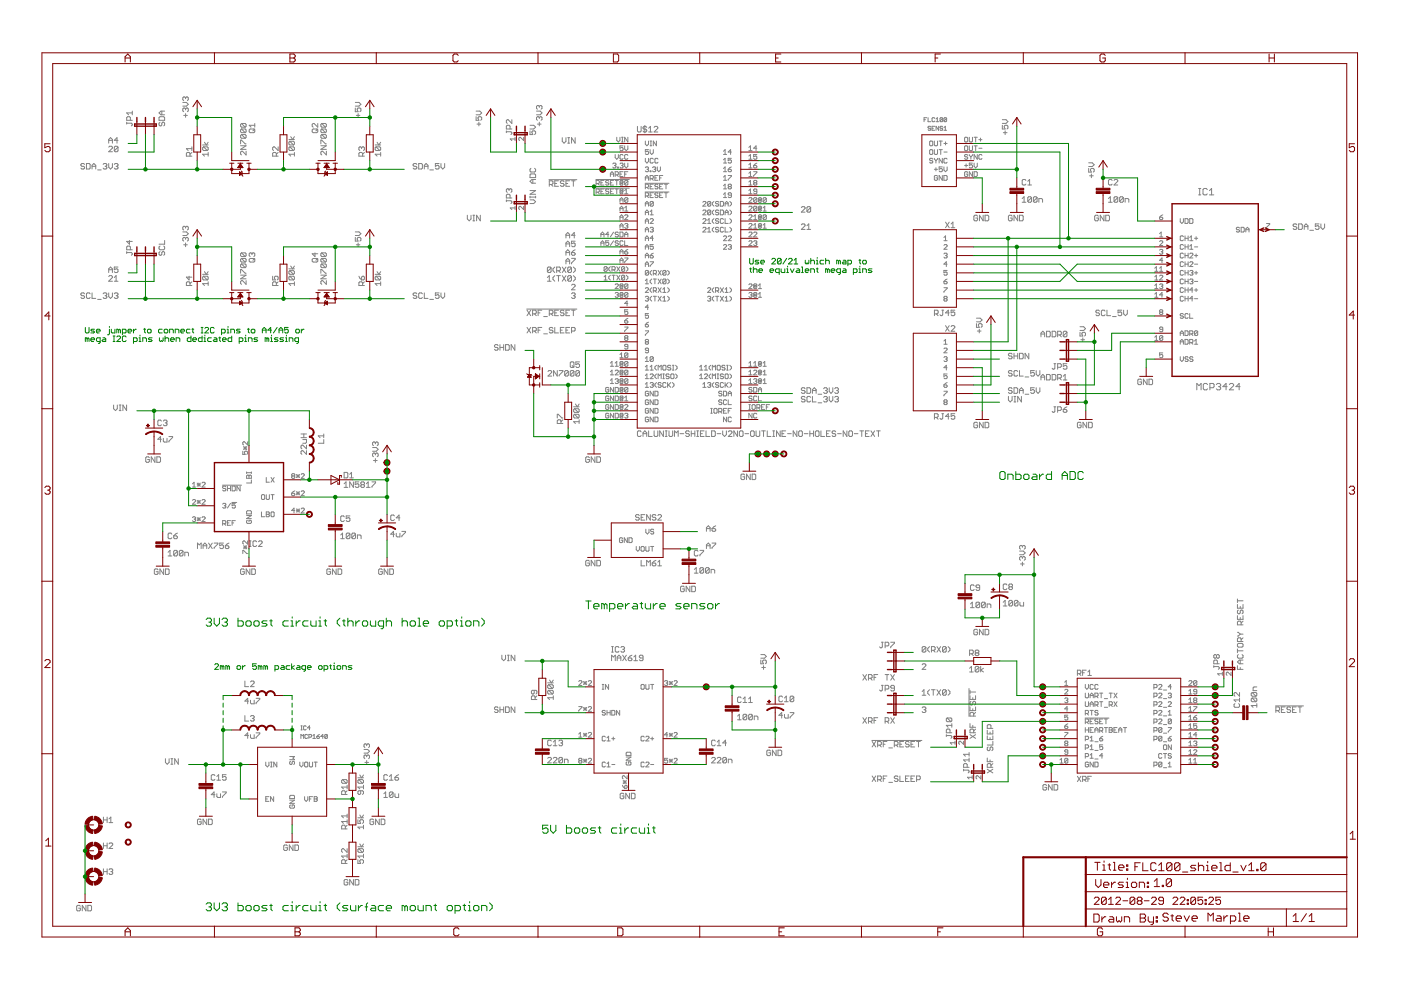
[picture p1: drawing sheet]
<svg xmlns="http://www.w3.org/2000/svg" width="297mm" height="210mm" viewBox="0 0 297 210" stroke-linecap="round" stroke-linejoin="round" font-family="sans-serif">
<g fill="none" stroke="#808080" stroke-width=".21">
<path d="M17.9 34.9l-.2-.2h-.3l-.3 .2 .3 .4h.3l.2 .2-.2 .3h-.3l-.3-.2M18.3 34.7h.6l.2 .2v.7l-.2 .2h-.6zM19.5 35.8v-.7l.4-.4 .4 .4v.7M19.5 35.3h.8M20.7 36h.8M21.9 34.9l.2-.2h.4l.1 .2-.1 .4M22.3 35.3h.2M22.5 35.3l.1 .2-.1 .3h-.4l-.2-.2M23.1 29.8h.7M23.1 30.4v-.8l.3-.4 .4 .4v.8M23.1 34.7v.8l.3 .3 .4-.3v-.8M23.1 31.2l.1-.2h.4l.2 .2v.2l-.7 .8h.7"/>
<path d="M24.2 34.9l.2-.2h.4l.2 .2-.2 .4M24.6 35.3h.2M24.8 35.3l.2 .2-.2 .3h-.4l-.2-.2M25 29.8h-.8l.6-.6v1.2M25 31.2v.8l-.2 .2h-.4l-.2-.2M25 31.2l-.2-.2h-.4l-.2 .2v.8M25 31.2l-.8 .8M26.9 26.1h1l.1 .2-.1 .4M26.9 25.9v.4M27.6 25.5v-.6l-.1-.2h-.4l-.2 .2v.6h1.1M28 23.6v.7M28 23.9h-1.1l.4 .4"/>
<path d="M33.7 24.9l.2-.2h.8l.2 .2v.6h-1.2zM33.9 25.9l-.2 .2v.4l.4 .2 .2-.2v-.4l.4-.2 .2 .2v.4l-.2 .2M34.3 23.6v.7M34.9 23.6h-.8l-.4 .3 .4 .4h.8M38.8 21.7h.7l.4 .4-.4 .4h-.7M38.9 24.5h.8M39.3 23.1l-.1-.2-.4 .2v.4l.1 .2M39.3 23.1l.2-.2 .4 .2v.4l-.2 .2M39.3 20.7v.2M39.3 23.1v.2M39.3 24.1v.8M39.3 20.7l-.1-.1-.4 .1v.4l.1 .2"/>
<path d="M39.3 20.7l.2-.1 .4 .1v.4l-.2 .2M40.3 33.1v-.6l-.2-.2h-.4l-.2 .2v.6h1.2M40.7 32.3l-.4 .4M40.7 31.5h-1.2l.4 .4M40.7 31.1v.8M43 30.7h1.1M43.2 31.1l-.2 .2v.4l.2 .2h.7M43.2 31.1h.7l.2 .2v.4l-.2 .2M43.2 31.1l.7 .8M43.3 30.2l.5 .5 .3-.5M44.1 32.7h-1.1l.3 .4M44.1 32.3v.8"/>
<path d="M51 30.5v-.8h.2l.8 .8h.2M51 30.9h1.2l-1.2 .8h1.2M51.2 26.2h.8l.2 .2v.4l-.2 .2M51.2 27.3h.8l.2 .3v.3l-.2 .2M51.2 28.5h.8l.2 .2v.4l-.2 .2M51.2 26.2l-.2 .2v.4l.2 .2h.8M51.2 27.3l-.2 .3v.3l.2 .2h.8M51.2 28.5l-.2 .2v.4l.2 .2h.8M51.2 28.5l.8 .8M51.2 27.3l.8 .8M51.2 26.2l.8 .8M52.2 32.1v.8l-.8-.8-.4 .2v.4l.2 .2"/>
<path d="M52.8 27.6l.2-.3h.8l.2 .3v.3l-.2 .2h-.8l-.2-.2zM54 26.6h-1.2l.4 .4M54 26.2v.8M54 27.3l-.4 .4M58.6 33.1v-.6l-.2-.2h-.4l-.2 .2v.6h1.2M59 31.1v.8l-.8-.8-.4 .2v.4l.2 .2M59 32.3l-.4 .4M61.3 29.6h1.1M61.4 30h.8l.2 .2v.3l-.2 .2M61.4 31.1h.8l.2 .2v.4l-.2 .2M61.4 31.1l-.1 .2v.4l.1 .2h.8M61.4 30l-.1 .2v.3l.1 .2h.8"/>
<path d="M61.4 31.1l.8 .8M61.4 30l.8 .7M61.6 29l.4 .6 .4-.6M62.4 32.7h-1.1l.3 .4M62.4 32.3v.8M66.4 27.3h.8l.2 .3v.3l-.2 .2h-.8l-.2-.2v-.3zM67.4 26.2v.8l-.8-.8-.4 .2v.4l.2 .2M67.4 27.3l-.4 .4M68 30.9h1.2l-1.2 .8h1.2M68 30.5v-.8h.2l.8 .8h.2M68.2 28.5l-.2 .2v.4l.2 .2h.8M68.2 28.5h.8l.2 .2v.4l-.2 .2"/>
<path d="M68.2 27.3l-.2 .3v.3l.2 .2h.8M68.2 27.3h.8l.2 .3v.3l-.2 .2M68.2 26.2l-.2 .2v.4l.2 .2h.8M68.2 26.2h.8l.2 .2v.4l-.2 .2M68.2 28.5l.8 .8M68.2 27.3l.8 .8M68.2 26.2l.8 .8M69.2 32.1v.8l-.8-.8-.4 .2v.4l.2 .2M75.3 22.9v.8h.6l-.2-.4 .2-.4h.4l.2 .2v.4l-.2 .2M75.3 21.7h.8l.4 .4-.4 .4h-.8M75.5 24.5h.8M75.9 24.1v.8"/>
<path d="M76.7 31.3l-.2-.2-.4 .2v.4l.2 .2M76.7 31.3l.2-.2 .4 .2v.4l-.2 .2M76.7 31.3v.2M76.9 33.1v-.6l-.2-.2h-.4l-.2 .2v.6h1.2M77.3 32.3l-.4 .4M79.5 30.7h1.2M79.7 31.1l-.2 .2v.4l.2 .2h.8M79.7 31.1h.8l.2 .2v.4l-.2 .2M79.7 31.1l.8 .8M79.9 30.2l.4 .5 .4-.5M80.7 32.7h-1.2l.4 .4M80.7 32.3v.8"/>
<path d="M88.4 34.9l-.2-.2h-.4l-.2 .2 .2 .4h.4l.2 .2-.2 .3h-.4l-.2-.2M88.8 34.7h.6l.2 .2v.7l-.2 .2h-.6zM90 35.3h.7M90 35.8v-.7l.3-.4 .4 .4v.7M91.1 36h.8M93.1 34.7h-.8v.6l.4-.2 .4 .2v.3l-.2 .2h-.4l-.2-.2M93.5 34.7v.8l.4 .3 .4-.3v-.8M100.9 24.7v.8h.6l-.2-.4 .2-.4h.4l.2 .2v.4l-.2 .2M100.9 23.6h.8l.4 .3-.4 .4h-.8M101.1 26.3h.8M101.5 25.9v.8M107.4 27.9h.9l.2 .2-.2 .4"/>
<path d="M107.4 27.7v.4M108.1 27.3v-.5l-.2-.2h-.4l-.1 .2v.5h1.1M108.5 25.4v.8l-.8-.8-.3 .2v.4l.1 .2M109.2 29.5h-1l.3 .3M109.2 29.1v.7M111 29.1v.7l-.8-.7-.2 .2v.3l.2 .2M112.4 27.7v.8h.6l-.2-.4 .2-.4h.3l.3 .2v.4l-.3 .2M112.4 26.6h.8l.4 .3-.4 .4h-.8M112.6 35.7l-.2 .2v.4l.2 .2h.7l.3-.2v-.4l-.3-.2M112.6 36.9h.7l.3 .2v.6h-1.2v-.6zM113 38.1v.7M113.6 38.1h-.8l-.4 .3 .4 .4h.8"/>
<path d="M113.7 23.6h.8l.4 .3-.4 .4h-.8M113.9 26.3h.8M114.3 24.9l-.1-.2-.5 .2v.4l.2 .2M114.3 24.9l.2-.2 .4 .2v.4l-.2 .2M114.3 22.6v.2M114.3 24.9v.2M114.3 25.9v.8M114.3 22.6l-.1-.2-.5 .2v.4l.2 .2M114.3 22.6l.2-.2 .4 .2v.4l-.2 .2M116.4 38.1h5.9M116.5 39.1h.5l.2-.2v-.4l-.2-.2h-.5v1.2M116.8 39.1l.4 .4"/>
<path d="M117.6 38.9h.4M118.4 38.3h-.8v1.2h.8M119.2 29.2v.8l.4 .4 .4-.4v-.8M119.6 38.5l-.2-.2h-.4l-.2 .2 .2 .4h.4l.2 .2-.2 .4h-.4l-.2-.2M120 38.9h.4M120.4 30.4h.4M120.4 29.2h.4M120.6 29.2v1.2M120.8 38.3h-.8v1.2h.8M121.2 38.3h.7M121.6 38.3v1.2M121.9 29.2v1.2l-.7-1.2v1.2"/>
<path d="M126.3 38.1h7.1M126.3 39.9h7.1M126.4 38.9h.5l.2-.1v-.4l-.2-.2h-.5v1M126.7 38.9l.4 .3M127.4 38.8h.3M128.1 38.2h-.7v1h.7M129.1 38.4l-.2-.2h-.3l-.2 .4 .2 .2h.3l.2 .3-.2 .1h-.3l-.2-.1M129.4 36.9h.7M129.4 38.8h.4M129.4 37.4v-.7l.4-.3 .3 .3v.7M129.9 34.8l.2-.2h.3l.2 .2-.2 .3M130.1 38.2h-.7v1h.7"/>
<path d="M130.3 35.1h.1M130.4 32.8v.6l.4 .4 .3-.4v-.6M130.4 37.1h.5l.2-.2v-.3l-.2-.2h-.5v1M130.4 38.2h.7M130.4 35.1l.2 .2-.2 .3h-.3l-.2-.2M130.8 29.1v.7l.3 .3 .3-.3v-.7M130.8 38.2v1M130.8 37.1l.3 .3M130.9 35.4h.2v.2h-.2zM131.4 36.9h.4M131.4 34.8l.2-.2h.4l.1 .2-.1 .3M131.6 38.6h.4v.3h-.4z"/>
<path d="M131.8 35.1h.2M131.8 30.1h.3M131.8 29.1h.3M132 38.9l.1-.5-.1-.2h-.4l-.2 .2v.7l.2 .1h.4l.1-.1M132 29.1v1M132 35.1l.1 .2-.1 .3h-.4l-.2-.2M132.1 30.9h-.7v.5l.4-.1 .3 .1-.1 .5h-.4l-.2-.1M132.1 32.9l-.1-.1h-.4l-.2 .1v.7l.2 .2h.4l.1-.2M132.1 36.4h-.7v1h.7M132.4 36.9h.4M132.4 30.9v.7l.4 .3 .3-.3v-.7M132.4 34.6v.7l.4 .3 .3-.3v-.7"/>
<path d="M133.1 32.9l-.2-.1h-.3l-.2 .1v.7l.2 .2h.3l.2-.2M133.1 29.1v1l-.7-1v1M133.1 36.4h-.7v1M133.1 38.4l-.2-.2h-.3l-.2 .2v.7M133.1 38.4v.7l-.2 .1h-.3l-.2-.1M133.1 38.4l-.7 .7M135.1 26.8v1l.2 .2h.4l.2-.2v-1M136.7 26.6v1.6M136.8 38.9h5M136.8 29.9v.7l.4 .3 .3-.3v-.7M136.8 33.6v.6l.4 .4 .3-.4v-.6M136.8 35.6l.2-.2h.3l.2 .2-.2 .3"/>
<path d="M136.8 38.2v-.7l.4-.3 .3 .3v.7M136.8 39.7h.5l.2-.1v-.4l-.2-.1h-.5v.9M136.8 37.7h.7M137.1 27l-.2-.2h-.4l-.2 .4 .2 .2h.4l.2 .4-.2 .2h-.4l-.2-.2M137.2 39.7l.3 .3M137.2 35.9h.1M137.3 35.9l.2 .2-.2 .3h-.3l-.2-.2M137.5 31.7h-.7v.5l.4-.1 .3 .1v.4l-.2 .1h-.3l-.2-.1M137.5 28h.8M137.5 27.2l.4-.4v1.2M137.8 30.9h.4M137.8 31.7v.7l.4 .3 .3-.3v-.7"/>
<path d="M137.8 36.2h.2v.2h-.2zM137.8 37.9h.5l.2-.2v-.3l-.2-.2h-.5v1M137.8 39.6h.4M137.8 29.9h.4M138 29.9v1M138.2 37.9l.3 .3M138.3 35.6l.2-.2h.4l.1 .2-.1 .3M138.5 33.7l-.2-.1h-.3l-.2 .1v.7l.2 .2h.3l.2-.2M138.5 39.1h-.7v.9h.7M138.7 27l.2-.2h.4l.2 .2v.2l-.8 .8h.8M138.7 35.9h.2M138.9 35.9l.1 .2-.1 .3h-.4l-.2-.2"/>
<path d="M138.9 37.7h.3M139.2 29.9v1l-.7-1v1M139.4 35.4v.7l.3 .3 .3-.3v-.7M139.5 39.2l-.2-.1-.4 .1 .1 .4 .5 .1-.2 .3-.4-.1M139.5 33.7l-.2-.1-.4 .1v.7l.1 .2 .5-.2M139.5 37.2h-.6v1h.6M139.8 39.6h.4M139.8 37.7h.4M140.5 39.1h-.7v.9h.7M140.5 37.2h-.7v1M140.9 39.1h.6M141.2 39.1v.9"/>
<path d="M153.4 32.7h.7M153.4 34.6h.7M153.4 39.4l.3-.3v.9M153.4 35.7l.3-.3v1M153.4 32.1l.3-.4v1M153.4 33.9l.3-.3v1M153.4 37.5l.3-.3v1M153.4 36.4h.7M153.4 38.2h.7M154.4 35.9h.5l.2 .3-.2 .2h-.3l-.2-.2zM154.4 37.2h.7l-.7 1M154.6 39.6l-.2-.2 .2-.3h.3l.2 .1-.2 .4"/>
<path d="M154.6 39.6l-.2 .1 .2 .3h.3l.2-.1-.2-.3M154.6 39.6h.3M155.1 33.6h-.7v.5l.3-.2 .4 .2v.3l-.2 .2h-.3l-.2-.2M155.1 35.4l-.7 .5M155.1 32.2h-.7l.5-.5v1M158.8 31.3l.3-.4v1M158.8 33.1l.3-.3v1M158.8 34.9l.3-.3v1M158.8 36.7l.3-.3v1M158.8 38.6l.3-.4v1M158.8 31.9h.6M158.8 39.2h.6"/>
<path d="M158.8 33.8h.6M158.8 35.6h.6M158.8 37.4h.6M159.8 35.1h.5l.2 .3-.2 .2h-.3l-.2-.2zM159.8 36.4h.7l-.7 1M160 38.8l-.2-.2 .2-.4h.3l.2 .2-.2 .4M160 38.8l-.2 .1 .2 .3h.3l.2-.1-.2-.3M160 38.8h.3M160.5 31.4h-.7l.5-.5v1M160.5 32.8h-.7v.5l.3-.2 .4 .2v.3l-.2 .2h-.3l-.2-.2M160.5 34.6l-.7 .5M195.9 25.4h.3"/>
<path d="M196.5 25h-.6v.8M196.8 25v.8h.5M197.3 29.9h.3l.2 .2v.6l-.2 .2h-.3l-.2-.2v-.6zM197.3 31.7h.3l.2 .2v.7l-.2 .1h-.3l-.2-.1v-.7zM197.3 26.9l-.1-.1-.4 .1 .5 .6-.1 .1-.4-.1M197.6 27.2h.3M197.8 33.7l-.2-.1h-.3l-.2 .3 .2 .2h.3l.2 .3-.2 .2h-.3l-.2-.2M198.1 29.9v.8l.2 .2h.3l.2-.2v-.8M198.1 31.7v.9l.2 .1h.3l.2-.1v-.9M198.1 35.9h.7M198.1 33.6l.3 .5M198.2 25.1l-.2-.1-.4 .1v.6l.2 .1 .4-.1"/>
<path d="M198.2 26.8h-.6v.8h.6M198.4 34.1v.5M198.4 35.6v.6M198.5 25.8h.5M198.5 25.2l.2-.2v.8M198.8 37.4l-.2-.2h-.3l-.2 .2v.7l.2 .1h.3l.2-.1v-.4h-.4M198.8 33.6l-.4 .5M199 26.8v.8l-.5-.8v.8M199.1 31.7h.7M199.1 29.9h.7M199.5 29.9v1M199.5 31.7v1"/>
<path d="M199.8 35.4h-.7v.5l.4-.2 .3 .2v.3l-.2 .2h-.3l-.2-.2M199.8 33.6v1l-.7-1v1M199.8 37.2v1l-.7-1v1M199.9 25.1l-.5-.1-.1 .7M199.9 25.1l-.2 .7-.4-.1M199.9 26.9l-.5-.1-.1 .3 .4 .1 .2 .3-.2 .1-.4-.1M199.9 25.1l-.6 .6M200.1 35.4v.7l.4 .3 .3-.3v-.7M200.1 37.2h.5l.2 .2v.7l-.2 .1h-.5zM200.1 32.2h.7M200.1 30.4h.7M200.1 27.6h.6"/>
<path d="M200.1 27.1l.3-.3v.8M200.5 30.1v.6M200.7 25.1l-.4-.1-.2 .1v.6M200.7 25.1v.6l-.1 .1-.5-.1M200.7 25.1l-.6 .6M200.8 33.7l-.2-.1h-.3l-.2 .1v.7l.2 .2h.3l.2-.2M204.5 35.1h.7M204.7 30.9h.3l.2 .2v.7l-.2 .1h-.3l-.2-.1v-.7zM204.7 29.1h.3l.2 .2v.6l-.2 .2h-.3l-.2-.2v-.6zM204.8 34.8v.6M205.2 36.6l-.2-.2h-.3l-.2 .2v.7l.2 .1h.3l.2-.1v-.4h-.4M205.2 32.9l-.2-.1h-.3l-.2 .3 .2 .2h.3l.2 .3-.2 .2h-.3l-.2-.2"/>
<path d="M205.5 29.1v.8l.2 .2h.3l.2-.2v-.8M205.5 30.9v.9l.2 .1h.3l.2-.1v-.9M205.5 32.8l.3 .5M205.8 33.3v.5M206.2 34.6h-.7v.5l.3-.2 .4 .2v.3l-.2 .2h-.3l-.2-.2M206.2 36.4v1l-.7-1v1M206.2 32.8l-.4 .5M206.5 30.9h.7M206.5 34.6v.7l.4 .3 .3-.3v-.7M206.5 36.4h.5l.2 .2v.7l-.2 .1h-.5zM206.5 29.1h.7M206.9 29.1v1"/>
<path d="M206.9 30.9v1M207.2 32.8v1l-.7-1v1M207.5 31.4h.7M207.5 29.6h.7M207.9 29.3v.6M208.2 32.9l-.2-.1h-.3l-.2 .1v.7l.2 .2h.3l.2-.2M212.5 26.6v.7h.6l-.2-.4 .2-.3h.4l.2 .2v.4l-.2 .1M212.5 25.4h.8l.4 .4-.4 .4h-.8M212.7 28.1h.8M213.1 27.7v.8M217.5 38.2l-.2-.1h-.4l-.2 .1v.8l.2 .2h.4l.2-.2M217.9 39.2h.8"/>
<path d="M217.9 38.4l.4-.3v1.1M230.8 35.7v.8h.6l-.2-.4 .2-.4h.4l.2 .2v.4l-.2 .2M230.8 34.5h.8l.4 .4-.4 .4h-.8M231 37.3h.8M231.4 36.9v.8M235.8 38.2l-.2-.1h-.4l-.2 .1v.8l.2 .2h.4l.2-.2M236.2 38.2l.2-.1h.4l.2 .1v.2l-.8 .8h.8M254.1 40h.5M254.4 40v1.3M23.1 57.2h.7M23.1 57.8v-.8l.3-.4 .4 .4v.8M23.1 58.6l.1-.2h.4l.2 .2v.2l-.7 .8h.7"/>
<path d="M24.2 59.6h.8M24.2 58.8l.4-.4v1.2M25 56.6h-.8v.6l.4-.2 .4 .2v.4l-.2 .2h-.4l-.2-.2M26.9 53.6h1l.1 .1-.1 .4M26.9 53.3v.4M27.5 51v.8l-.6-.6h1.1M27.6 53v-.6l-.1-.2h-.4l-.2 .2v.6h1.1M33.9 52.2l-.2 .2v.3l.2 .3h.8l.2-.3v-.3l-.2-.2M33.9 53.3l-.2 .3v.3l.4 .2 .2-.2v-.3l.4-.3 .2 .3v.3l-.2 .2M34.9 51v.8h-1.2M38.8 49.2h.7l.4 .4-.4 .3h-.7M38.9 51.9h.8"/>
<path d="M39.3 50.5l-.1-.2-.4 .2v.4l.1 .2M39.3 50.5l.2-.2 .4 .2v.4l-.2 .2M39.3 48.2v.2M39.3 50.5v.2M39.3 51.5v.8M39.3 48.2l-.1-.2-.4 .2v.4l.1 .2M39.3 48.2l.2-.2 .4 .2v.4l-.2 .2M40.1 58.6v.8l-.6-.6h1.2M40.7 59.8l-.4 .3M43 58.2h1.1M43.2 58.6l-.2 .2v.4l.2 .2h.7M43.2 58.6h.7l.2 .2v.4l-.2 .2"/>
<path d="M43.2 58.6l.7 .8M43.3 57.6l.5 .6 .3-.6M44.1 59.8v.7M51 57.9v-.8h.2l.8 .8h.2M51 58.3h1.2l-1.2 .8h1.2M51.2 53.6h.8l.2 .2v.4l-.2 .2M51.2 54.8h.8l.2 .2v.4l-.2 .2M51.2 56h.8l.2 .2v.4l-.2 .1M51.2 53.6l-.2 .2v.4l.2 .2h.8M51.2 54.8l-.2 .2v.4l.2 .2h.8M51.2 56l-.2 .2v.4l.2 .1h.8M51.2 56l.8 .7"/>
<path d="M51.2 54.8l.8 .8M51.2 53.6l.8 .8M52.2 59.5v.8l-.8-.8-.4 .2v.4l.2 .2M52.8 55l.2-.2h.8l.2 .2v.4l-.2 .2h-.8l-.2-.2zM53.4 53.8l.2-.2 .4 .2v.4l-.2 .2M53.4 53.8l-.2-.2-.4 .2v.4l.2 .2M53.4 53.8v.2M54 54.8l-.4 .4M57.8 58.6v.8h.6l-.2-.4 .2-.4h.4l.2 .2v.4l-.2 .2M59 59.8l-.4 .3M61.3 57h1.1M61.4 57.4h.8l.2 .2v.4l-.2 .2"/>
<path d="M61.4 58.6h.8l.2 .2v.4l-.2 .2M61.4 57.4l-.1 .2v.4l.1 .2h.8M61.4 58.6l-.1 .2v.4l.1 .2h.8M61.4 58.6l.8 .8M61.4 57.4l.8 .8M61.6 56.4l.4 .6 .4-.6M62.4 59.8v.7M66.2 55l.2-.2h.8l.2 .2v.4l-.2 .2h-.8l-.2-.2zM66.8 53.6v.8l-.6-.6h1.2M67.4 54.8l-.4 .4M68 57.9v-.8h.2l.8 .8h.2M68 58.3h1.2l-1.2 .8h1.2"/>
<path d="M68.2 53.6h.8l.2 .2v.4l-.2 .2M68.2 54.8h.8l.2 .2v.4l-.2 .2M68.2 56h.8l.2 .2v.4l-.2 .1M68.2 53.6l-.2 .2v.4l.2 .2h.8M68.2 54.8l-.2 .2v.4l.2 .2h.8M68.2 56l-.2 .2v.4l.2 .1h.8M68.2 56l.8 .7M68.2 54.8l.8 .8M68.2 53.6l.8 .8M69.2 59.5v.8l-.8-.8-.4 .2v.4l.2 .2M75.3 50.3v.8h.6l-.2-.4 .2-.4h.4l.2 .2v.4l-.2 .2M75.3 49.2h.8l.4 .4-.4 .3h-.8"/>
<path d="M75.5 51.9h.8M75.9 51.5v.8M76.1 58.6l.6 .8M76.7 58.8l.2-.2 .4 .2v.4l-.2 .2h-.4zM77.3 59.8l-.4 .3M79.5 58.2h1.2M79.7 58.6h.8l.2 .2v.4l-.2 .2M79.7 58.6l-.2 .2v.4l.2 .2h.8M79.7 58.6l.8 .8M79.9 57.6l.4 .6 .4-.6M80.7 59.8v.7M99.1 45.6v.8l.4 .4 .4-.4v-.8"/>
<path d="M100.3 45.6h.3M100.3 46.8h.3M100.5 45.6v1.2M101.8 45.6v1.2l-.8-1.2v1.2M107.4 42.6h.9l.2 .2-.2 .4M107.4 42.4v.4M107.9 40.2l.2-.2 .4 .2v.4l-.2 .2M107.9 40.2l-.2-.2-.3 .2v.4l.1 .2M107.9 40.2v.2M108.1 42v-.6l-.2-.2h-.4l-.1 .2v.6h1.1M109.2 43.8v.6M109.2 44.1h-1l.3 .3"/>
<path d="M111 43.8v.6l-.7-.6-.3 .1v.4l.2 .1M112.4 41.6v.4M112.4 42.4h.8l.4 .4-.4 .4h-.8M112.4 41.8h1.2M112.4 40.4h1.2l-1.2 .8h1.2M113.6 41.6v.4M116.1 58.8l.4-.4v1.2M116.1 59.6h.7M116.8 56.8l-.2-.2h-.4l-.1 .2v.8M116.8 56.8v.8l-.2 .2h-.4l-.1-.2M116.8 56.8l-.7 .8M117.6 56.6l-.4 .4v.4l.4 .4"/>
<path d="M117.6 58.4l-.4 .4v.4l.4 .4M118 57.4h.6l.2-.2v-.4l-.2-.2h-.6v1.2M118 58.4h.8M118.4 57.4l.4 .4M118.4 58.4v1.2M119.2 56.6l.8 1.2M119.2 58.4l.8 1.2M120 54.1v-.8l.4-.3 .4 .3v.8M120 53.6h.8M120 50.5v-.8l.4-.4 .4 .4v.8M120 52.3v-.8l.4-.4 .4 .4v.8M120 56v-.8l.4-.4 .4 .4v.8"/>
<path d="M120 56.6l-.8 1.2M120 58.4l-.8 1.2M120 49.9h.8M120 51.7h.8M120 55.4h.8M121.2 58.6v.8l-.2 .2h-.4l-.2-.2M121.2 58.6l-.8 .8M121.2 56.8v.8l-.2 .2h-.4l-.2-.2M121.2 56.8l-.2-.2h-.4l-.2 .2v.8M121.2 58.6l-.2-.2h-.4l-.2 .2v.8M121.2 56.8l-.8 .8M121.2 53.6h.6l.1 .3-.1 .2h-.4l-.2-.2z"/>
<path d="M121.2 54.8h.7v.2l-.7 .8v.2M121.6 58.4l.4 .4v.4l-.4 .4M121.6 56.6l.4 .4v.4l-.4 .4M121.9 51.1h-.7v.6l.4-.2 .3 .2v.4l-.1 .2h-.4l-.2-.2M121.9 49.9h-.7l.6-.6v1.2M121.9 53l-.7 .6M126.4 40.7h.5l.2-.1v-.4l-.2-.1h-.5v1M126.7 40.7l.4 .4M127.4 50.2v-.6l.3-.4 .4 .4v.6M127.4 52v-.6l.3-.3 .4 .3v.6M127.4 49.7h.7M127.4 51.5h.7"/>
<path d="M127.4 40.6h.3M128.1 40.1h-.7v1h.7M128.1 59.4h.6M128.1 58.7l.3-.3v1M128.7 56.7v.7l-.1 .1-.5-.1M128.7 56.7l-.1-.2-.5 .2v.7M128.7 56.7l-.6 .7M129.1 51.1h-.7v.4l.5-.1 .2 .1v.4l-.2 .1h-.3l-.2-.1M129.1 40.2l-.2-.1h-.3l-.2 .3 .2 .2h.3l.2 .3-.2 .2h-.3l-.2-.2M129.1 49.7h-.7l.5-.5v1M129.4 56.5l-.3 .4v.3l.3 .3M129.4 58.4l-.3 .3v.3l.3 .4"/>
<path d="M129.4 40.6h.4M129.8 58.4h.6M129.8 57.2h.5l.1-.2v-.3l-.1-.2h-.5v1M130.1 40.1h-.7v1h.7M130.1 49.2l-.7 1M130.1 51.1l-.7 .9M130.1 58.4v1M130.1 57.2l.3 .3M130.4 40.1h.7M130.8 40.1v1M130.8 58.4l.6 1M130.8 56.5l.6 1"/>
<path d="M131.1 49.4l-.2-.2h-.3l-.2 .4 .2 .1h.3l.2 .4-.2 .1h-.3l-.2-.1M131.1 51.2l-.2-.1h-.3l-.2 .3 .5 .1 .2 .4-.2 .1h-.3l-.2-.1M131.4 49.2h.6l.1 .2v.7l-.1 .1h-.6zM131.4 44.7v-.6l.4-.4 .3 .4v.6M131.4 48.4v-.7l.4-.3 .3 .3v.7M131.4 46.1h.7M131.4 53.4h.7M131.4 55.2h.7M131.4 42.9v-.7l.4-.3 .3 .3v.7M131.4 46.6v-.7l.4-.3 .3 .3v.7M131.4 53.9v-.7l.4-.3 .3 .3v.7M131.4 55.7v-.7l.4-.3 .3 .3v.7"/>
<path d="M131.4 42.4h.7M131.4 44.2h.7M131.4 47.9h.7M131.4 58.4l-.6 1M131.4 56.5l-.6 1M131.6 40.4h.4v.3h-.4zM132 40.7l.1-.5-.1-.1h-.4l-.2 .1v.7l.2 .2h.4l.1-.2M132.1 51.2l-.1-.1h-.4l-.2 .1v.7l.2 .1h.4l.1-.1M132.4 58.5l-.1-.1-.5 .1v.7M132.4 58.5v.7l-.1 .2-.5-.2M132.4 40.4l.4-.3v1M132.4 47.6l.2-.2h.3l.2 .2-.2 .3"/>
<path d="M132.4 45.7l.2-.1h.3l.2 .1-.7 .9h.7M132.4 51.1v.9h.7M132.4 54.7h.7l-.7 1M132.4 53.4h.5l.2 .3-.2 .2h-.3l-.2-.2zM132.4 56.7v.7l-.1 .1-.5-.1M132.4 44.1l.4-.4v1M132.4 50.2v-.6l.4-.4 .3 .4v.6M132.4 44.7h.7M132.4 49.7h.7M132.4 56.7l-.1-.2-.5 .2v.7M132.4 58.5l-.6 .7M132.4 41.1h.7"/>
<path d="M132.4 56.7l-.6 .7M132.8 56.5l.3 .4v.3l-.3 .3M132.8 58.4l.3 .3v.3l-.3 .4M132.8 47.9h.1M132.9 47.9l.2 .2-.2 .3h-.3l-.2-.2M133.1 42.1v.6l-.2 .2h-.3l-.2-.2M133.1 42.1l-.2-.2h-.3l-.2 .2v.6M133.1 42.1l-.7 .6M133.1 52.9l-.7 .5M136.8 40.7h5M136.8 41.6h.5l.2-.2v-.4l-.2-.1h-.5v1M136.8 43.7v-.7l.4-.3 .3 .3v.7"/>
<path d="M136.8 45.6v-.7l.4-.4 .3 .4v.7M136.8 47.4v-.7l.4-.3 .3 .3v.7M136.8 49.2v-.7l.4-.3 .3 .3v.7M136.8 51v-.6l.4-.4 .3 .4v.6M136.8 52.9v-.7l.4-.3 .3 .3v.7M136.8 54.7v-.7l.4-.3 .3 .3v.7M136.8 56.5v-.7l.4-.3 .3 .3v.7M136.8 50.5h.7M136.8 52.3h.7M136.8 54.2h.7M136.8 56h.7M136.8 48.7h.7"/>
<path d="M136.8 43.2h.7M136.8 45h.7M136.8 46.9h.7M136.8 59.5l.4-.3v1M137.2 41.6l.3 .3M137.5 57.5v.7l-.2 .1-.5-.1M137.5 57.5l-.2-.2h-.3l-.2 .2v.7M137.5 57.5l-.7 .7M137.8 46.5l.2-.1h.3l.2 .1-.7 .9h.7M137.8 54.2h.5l.2 .3-.2 .2h-.3l-.2-.2zM137.8 55.5h.7l-.7 1M137.8 48.4l.2-.2h.3l.2 .2-.2 .3"/>
<path d="M137.8 44.9l.4-.4v1.1M137.8 45.6h.7M137.8 41.4h.4M138.2 48.7h.1M138.2 57.3l-.4 .4v.3l.4 .3M138.2 59.2l-.4 .3v.3l.4 .4M138.3 48.7l.2 .2-.2 .3h-.3l-.2-.2M138.5 50.5h-.7l.5-.5v1M138.5 51.9h-.7v.4l.4-.1 .3 .1v.4l-.2 .2h-.3l-.2-.2M138.5 58h.5l.2-.2-.2-.5h-.5v1M138.5 59.2h.7M138.5 40.9h-.7v1h.7"/>
<path d="M138.5 42.9l-.2-.2h-.3l-.2 .2v.6M138.5 42.9v.6l-.2 .2h-.3l-.2-.2M138.5 42.9l-.7 .6M138.5 53.7l-.7 .5M138.9 58l.3 .3M138.9 59.2v1M139.5 41l-.2-.1-.4 .1 .1 .4 .5 .2-.2 .3-.4-.2M139.5 59.2l.7 1M139.5 57.3l.7 1M139.8 41.4h.4M140.2 59.2l-.7 1M140.2 57.3l-.7 1"/>
<path d="M140.5 40.9h-.7v1h.7M140.9 40.9h.6M141.2 57.5v.7l-.2 .1-.5-.1M141.2 59.3v.7l-.2 .2h-.3l-.2-.2M141.2 57.5l-.2-.2h-.3l-.2 .2v.7M141.2 59.3l-.2-.1h-.3l-.2 .1v.7M141.2 40.9v1M141.2 59.3l-.7 .7M141.2 57.5l-.7 .7M141.5 57.3l.4 .4v.3l-.4 .3M141.5 59.2l.4 .3v.3l-.4 .4M149 48.4l.2-.2h.3l.2 .2v.1l-.7 .7h.7"/>
<path d="M149 42.9l.2-.2h.3l.2 .2-.7 .8h.7M149 44.7l.2-.2h.3l.2 .2-.7 .9h.7M149 46.5l.2-.1h.3l.2 .1-.7 .9h.7M150 49.2h.7M150 47.4h.7M150 46.7l.3-.3v1M150 48.5l.3-.3v1M150.7 42.9l-.2-.2h-.3l-.2 .2v.6M150.7 42.9v.6l-.2 .2h-.3l-.2-.2M150.7 44.7v.7l-.2 .2h-.3l-.2-.2M150.7 42.9l-.7 .6M150.7 44.7l-.2-.2h-.3l-.2 .2v.7"/>
<path d="M150.7 44.7l-.7 .7M151.4 44.5l-.4 .4v.3l.4 .4M151.4 48.2l-.4 .3v.4l.4 .3M151.4 46.4l-.4 .3v.3l.4 .4M151.4 42.7l-.4 .3v.4l.4 .3M152.4 48.4l-.2-.2h-.3l-.2 .3 .2 .2h.3l.2 .3-.2 .2h-.3l-.2-.2M152.4 42.9l-.2-.2h-.3l-.2 .3 .2 .2h.3l.2 .3-.2 .2h-.3l-.2-.2M152.4 46.5l-.2-.1h-.3l-.2 .3 .2 .2h.3l.2 .3-.2 .2h-.3l-.2-.2M152.4 44.7l-.2-.2h-.3l-.2 .4 .2 .1h.3l.2 .4-.2 .2h-.3l-.2-.2M152.7 42.7h.5l.2 .2v.6l-.2 .2h-.5zM152.7 44.5h.5l.2 .2v.7l-.2 .2h-.5zM153.4 48.4l-.2-.2h-.3l-.2 .2v.6l.2 .2h.3l.2-.2"/>
<path d="M153.4 50.2l.2-.2 .5 .2-.7 .8h.7M153.4 52l.2-.1 .5 .1-.7 .9h.7M153.4 46.5l-.2-.1h-.3l-.2 .1v.7l.2 .2h.3l.2-.2M153.4 40h.7M153.4 41.2l.3-.3v1M153.4 41.9h.7M153.7 48.2v1h.7M153.7 43.7v-.7l.4-.3 .3 .3v.7M153.7 45.6v-.7l.4-.4 .3 .4v.7M153.7 46.4v1h.7M153.7 43.2h.7M153.7 45h.7"/>
<path d="M154.4 50.2l.2-.2h.3l.2 .2-.7 .8h.7M154.4 52l.2-.1h.3l.2 .1-.2 .3M154.7 52.3h.2M154.7 42.7l.4 .3v.4l-.4 .3M154.7 44.5l.4 .4v.3l-.4 .4M154.7 46.4l.4 .3v.3l-.4 .4M154.7 48.2l.4 .3v.4l-.4 .3M154.9 52.3l.2 .2-.2 .4h-.3l-.2-.2M155.1 41.4h-.5l-.2-.2 .2-.3h.3l.2 .1v.7l-.2 .2h-.3l-.2-.2M158.8 49.4l.1-.2h.4l.1 .2-.6 .8h.6M158.8 40.4l.3-.3v1M158.8 42.1l.1-.2h.4l.1 .2-.6 .8h.6"/>
<path d="M158.8 51.2l.1-.1h.4l.1 .1v.2l-.6 .6h.6M158.8 47.6l.1-.2h.4l.1 .2v.1l-.6 .7h.6M158.8 45.7l.1-.1h.4l.1 .1-.6 .9h.6M158.8 43.9l.1-.2h.4l.1 .2-.6 .8h.6M158.8 41.1h.6M159.8 49.4l.2-.2h.3l.2 .2-.7 .8h.7M159.8 46.6h.7M159.8 51.2l.2-.1h.3l.2 .1-.2 .3M159.8 48.4h.7M159.8 45.9l.3-.3v1M159.8 47.7l.3-.3v1M160.1 51.5h.2"/>
<path d="M160.3 51.5l.2 .2-.2 .3h-.3l-.2-.1M160.5 42.1v.6l-.2 .2h-.3l-.2-.2M160.5 40.6h-.5l-.2-.2 .2-.3h.3l.2 .1v.7l-.2 .2h-.3l-.2-.2M160.5 43.9l-.2-.2h-.3l-.2 .2v.7M160.5 42.1l-.2-.2h-.3l-.2 .2v.6M160.5 43.9v.7l-.2 .1h-.3l-.2-.1M160.5 42.1l-.7 .6M160.5 43.9l-.7 .7M161 42.2h.3v.4h-.3zM161 44.1h.3v.3h-.3zM161 45.9h.3v.3h-.3zM161 47.7h.3v.4h-.3z"/>
<path d="M161.3 42.6l.2-.5-.5-.2-.2 .2v.6l.2 .2 .5-.2M161.3 48.1l.2-.2v-.3l-.5-.2-.2 .2v.6l.2 .2 .5-.2M161.3 46.2l.2-.1v-.4l-.5-.1-.2 .1v.7l.2 .2 .5-.2M161.3 44.4l.2-.2v-.3l-.5-.2-.2 .2v.7l.2 .1 .5-.1M161.8 44.7h.7M161.8 48.4h.7M161.8 44.1l.3-.4v1M161.8 47.7l.3-.3v1M162.5 42.1v.6l-.2 .2h-.3l-.2-.2M162.5 45.7v.7l-.2 .2h-.3l-.2-.2M162.5 42.1l-.2-.2h-.3l-.2 .2v.6M162.5 45.7l-.2-.1h-.3l-.2 .1v.7"/>
<path d="M162.5 45.7l-.7 .7M162.5 42.1l-.7 .6M169.9 47.7l.2-.2h.4l.2 .2v.2l-.8 .7h.8M169.9 44l.2-.2h.4l.2 .2v.2l-.8 .8h.8M171.1 48.6h.8M171.1 47.9l.4-.4v1.1M171.9 44l-.2-.2h-.4l-.2 .2v.8M171.9 44v.8l-.2 .2h-.4l-.2-.2M171.9 44l-.8 .8M200.1 59.7h.5l.2 .3-.2 .2h-.3l-.2-.2zM200.1 51h.7M200.1 52l.2-.1h.3l.2 .1v.2l-.7 .7h.7"/>
<path d="M200.1 53.8l.2-.1h.3l.2 .1-.2 .4M200.1 50.4l.4-.4v1M200.5 54.2h.1M200.5 47.1l.8 1.2M200.6 54.2l.2 .2-.2 .3h-.3l-.2-.2M200.8 57.3h-.7v.5l.4-.1 .3 .1v.4l-.2 .1-.5-.1M200.8 56h-.7l.5-.5v1M200.8 59.2l-.7 .5M201.3 47.1l-.8 1.2M201.7 47.5l.3-.4v1.2M201.7 48.3h.7M207.3 45.8l-.2-.2h-.4l-.2 .2v.8l.2 .2h.4l.2-.2v-.4h-.4"/>
<path d="M208.4 45.6v1.2l-.7-1.2v1.2M208.9 45.6h.5l.2 .2v.8l-.2 .2h-.5zM214.6 45.8l-.2-.2h-.4l-.2 .2v.8l.2 .2h.4l.2-.2v-.4h-.4M215.8 45.6v1.2l-.8-1.2v1.2M216.2 45.6h.5l.2 .2v.8l-.2 .2h-.5zM216.7 42.9h.8M216.7 42.1l.4-.4v1.2M218.7 41.9v.8l-.2 .2h-.4l-.2-.2M218.7 41.9l-.2-.2h-.4l-.2 .2v.8M218.7 41.9l-.8 .8M219.9 41.9v.8l-.2 .2h-.4l-.2-.2M219.9 41.9l-.2-.2h-.4l-.2 .2v.8"/>
<path d="M219.9 41.9l-.8 .8M220.3 42.9v-.8h.6l.1 .2v.6M232.9 45.8l-.2-.2h-.4l-.2 .2v.8l.2 .2h.4l.2-.2v-.4h-.4M234.1 45.6v1.2l-.8-1.2v1.2M234.4 45.6h.6l.2 .2v.8l-.2 .2h-.6zM235 42.1l.4-.4v1.2M235 42.9h.8M237 41.9v.8l-.2 .2h-.4l-.2-.2M237 41.9l-.2-.2h-.4l-.2 .2v.8M237 41.9l-.8 .8M238.2 41.9l-.2-.2h-.4l-.2 .2v.8M238.2 41.9v.8l-.2 .2h-.4l-.2-.2"/>
<path d="M238.2 41.9l-.8 .8M238.5 42.9v-.8h.6l.2 .2v.6M244.8 59.4h.7M244.8 56.9l.4-.4v1M244.8 58.7l.4-.3v1M244.8 57.5h.7M245.9 58.5l.1-.1h.4l.1 .1-.6 .9h.6M245.9 53l.1-.1h.4l.1 .1-.1 .4M245.9 46.1h.5l.1 .3-.1 .2h-.4l-.1-.2zM245.9 51.2l.1-.1h.4l.1 .1v.2l-.6 .6h.6M245.9 49.6l.3-.4v1M245.9 56.9l.3-.4v1"/>
<path d="M245.9 50.2h.6M245.9 57.5h.6M246.2 53.4h.2M246.4 53.4l.1 .2-.1 .3h-.4l-.1-.2M246.5 45.6l-.6 .5M246.5 55.2h-.6l.5-.5v1M250.2 46.4v.6l.4 .4 .3-.4v-.6M250.9 57.5l-.2-.2h-.3l-.2 .2v.7l.2 .1 .5-.1M250.9 59.3l-.2-.1h-.3l-.2 .1v.7l.2 .2h.3l.2-.2M250.9 53.8l-.2-.1h-.3l-.2 .1v.7l.2 .2h.3l.2-.2M250.9 50.2l-.2-.2h-.3l-.2 .2v.7l.2 .1h.3l.2-.1M250.9 52l-.2-.1h-.3l-.2 .1v.7l.2 .2h.3l.2-.2"/>
<path d="M250.9 55.7l-.2-.2h-.3l-.2 .2v.6l.2 .2h.3l.2-.2M251.2 46.4h.5l.2 .1v.7l-.2 .2h-.5zM251.2 50v1M251.2 51.9v1M251.2 53.7v1M251.2 55.5v1M251.2 57.3v1M251.2 59.2v1M251.2 50.5h.7M251.2 52.3h.7M251.2 54.2h.7M251.2 56h.7"/>
<path d="M251.2 57.8h.7M251.2 59.7h.7M251.9 50v1M251.9 51.9v1M251.9 53.7v1M251.9 55.5v1M251.9 57.3v1M251.9 59.2v1M252.2 46.4h.6l.1 .1v.7l-.1 .2h-.6zM252.2 53.8l.2-.1h.4l.1 .1-.7 .9h.7M252.2 55.7l.2-.2h.4l.1 .2-.7 .8h.7M252.2 57.5l.2-.2h.4l.1 .2-.1 .3"/>
<path d="M252.2 59.3l.2-.1h.4l.1 .1-.1 .4M252.2 51h.7M252.2 50.4l.4-.4v1M252.2 52.2l.4-.3v1M252.2 52.9h.7M252.6 57.8h.2M252.6 59.7h.2M252.8 57.8l.1 .2-.1 .3-.6-.1M252.8 59.7l.1 .1-.1 .4h-.4l-.2-.2M253.3 50.5h.6M253.3 52.3h.6M253.3 54.2h.6"/>
<path d="M253.3 56h.6M253.3 57.8h.6M253.3 59.7h.6M253.6 50.2v.7M253.6 53.8v.7M253.6 57.5v.7M254.1 41.3h.5M256 40.2l-.3-.2h-.4l-.2 .2v.9l.2 .2h.4l.3-.2M256.4 41.3h.9M256.4 40.4l.5-.4v1.3M262.8 48.4l-.2-.2h-.3l-.2 .3 .2 .2h.3l.2 .3-.2 .2h-.3l-.2-.2M263.1 48.2h.5l.2 .2v.6l-.2 .2h-.5z"/>
<path d="M264.1 48.7h.7M264.1 49.2v-.7l.4-.3 .3 .3v.7M268.5 47.4h.7l-.7 1M275 47.7l-.3-.2h-.3l-.2 .2 .2 .3h.3l.3 .3-.3 .3h-.3l-.2-.1M275.3 47.5h.6l.2 .2v.8l-.2 .1h-.6zM276.5 48h.8M276.5 48.6v-.7l.4-.4 .4 .4v.7M277.7 48.8h.8M279.7 47.5h-.8v.5l.4-.1 .4 .1v.5l-.2 .1h-.4l-.2-.1M280.1 47.5v.8l.4 .3 .3-.3v-.8M17.9 62.3l-.2-.2h-.3l-.3 .2 .3 .4h.3l.2 .2-.2 .4h-.3l-.3-.2M19.1 62.3l-.2-.2h-.4l-.2 .2v.8l.2 .2h.4l.2-.2"/>
<path d="M19.5 62.1v1.2h.8M20.7 63.5h.8M21.9 62.3l.2-.2h.4l.1 .2-.1 .4M22.3 62.7h.2M22.5 62.7l.1 .2-.1 .4h-.4l-.2-.2M23.1 62.1v.8l.3 .4 .4-.4v-.8M24.2 62.3l.2-.2h.4l.2 .2-.2 .4M24.6 62.7h.2M24.8 62.7l.2 .2-.2 .4h-.4l-.2-.2M40.3 60.5v-.6l-.2-.1h-.4l-.2 .1v.6h1.2M44.1 60.1h-1.1l.3 .4M58.6 60.5v-.6l-.2-.1h-.4l-.2 .1v.6h1.2"/>
<path d="M62.4 60.1h-1.1l.3 .4M76.9 60.5v-.6l-.2-.1h-.4l-.2 .1v.6h1.2M80.7 60.1h-1.2l.4 .4M88.4 62.3l-.2-.2h-.4l-.2 .2 .2 .4h.4l.2 .2-.2 .4h-.4l-.2-.2M89.6 62.3l-.2-.2h-.4l-.2 .2v.8l.2 .2h.4l.2-.2M90 62.1v1.2h.7M91.1 63.5h.8M93.1 62.1h-.8v.6l.4-.2 .4 .2v.4l-.2 .2h-.4l-.2-.2M93.5 62.1v.8l.4 .4 .4-.4v-.8M105.6 73.3l-.2-.2h-.4l-.2 .4 .2 .2h.4l.2 .4-.2 .2h-.4l-.2-.2M106 73.1v1.2M106 73.7h.8"/>
<path d="M106.8 73.1v1.2M107.2 73.1h.6l.2 .2v.8l-.2 .2h-.6zM109.2 73.1v1.2l-.8-1.2v1.2M111.7 65.5h10.6M111.7 65.8l.8 1.1M111.7 69.4l.8 1.2M112.5 65.8l-.8 1.1M112.5 69.4l-.8 1.2M112.9 70.2h.6l.2-.2v-.4l-.2-.2h-.6v1.2M112.9 66.5h.6l.2-.2v-.3l-.2-.2h-.6v1.1M113.3 66.5l.4 .4M113.3 70.2l.4 .4"/>
<path d="M114.1 66.3h.4M114.1 70h.4M114.9 65.8h-.8v1.1M114.9 69.4h-.8v1.2M115.3 67.1h.8M115.3 70.8h.8M116.2 78.8l.2-.2h.4l.2 .2v.2l-.8 .7h.8M116.5 66.5h.5l.2-.2v-.3l-.2-.2h-.5v1.1M116.8 66.5l.4 .4M117.2 69.6l-.2-.2h-.4l-.1 .4 .1 .2h.4l.2 .4-.2 .2h-.4l-.1-.2M117.6 66.3h.4M117.6 69.4v1.2h.8"/>
<path d="M118.2 78.6v1.1l-.8-1.1v1.1M118.4 65.8h-.8v1.1h.8M118.6 78.6h.7v.2l-.7 .7v.2M118.8 70h.4M119.6 66l-.2-.2h-.4l-.2 .3 .2 .2h.4l.2 .4-.2 .2h-.4l-.2-.2M119.6 69.4h-.8v1.2h.8M120 66.3h.4M120 70h.4M120.5 78.8v.7l-.2 .2h-.4l-.2-.2M120.5 78.8l-.2-.2h-.4l-.2 .2v.7M120.5 78.8l-.8 .7M120.8 65.8h-.8v1.1h.8"/>
<path d="M120.8 69.4h-.8v1.2h.8M121.1 76.7h.4l.2 .2v.8l-.2 .2h-.4l-.2-.2v-.8zM121.2 70.2h.6l.1-.2v-.4l-.1-.2h-.6v1.2M121.2 62.3l.2-.2h.4l.1 .2-.1 .4M121.2 60.5l.2-.2h.4l.1 .2v.2l-.7 .7h.7M121.2 65.8h.7M121.3 77.5l.4 .4M121.6 62.7h.2M121.6 65.8v1.1M121.7 78.8l-.2-.2h-.4l-.2 .2v.7M121.7 78.8v.7l-.2 .2h-.4l-.2-.2M121.7 78.8l-.8 .7"/>
<path d="M121.8 62.7l.1 .2-.1 .4h-.4l-.2-.2M122.9 78.8v.7l-.2 .2h-.4l-.2-.2M122.9 78.8l-.2-.2h-.4l-.2 .2v.7M122.9 76.7h-.8v.6l.4-.2 .4 .2v.4l-.2 .2h-.4l-.2-.2M122.9 78.8l-.8 .7M129.4 77l.4-.4v1.1M129.4 78.8l.4-.3v1M129.4 77.7h.7M129.4 79.5h.7M130.4 62.2l.2-.2h.3l.2 .2-.2 .3M130.4 60.4l.2-.2h.3l.2 .2v.1l-.7 .7h.7M130.4 77l.4-.4v1.1"/>
<path d="M130.4 78.7l.2-.2h.3l.2 .2v.1l-.7 .7h.7M130.4 77.7h.7M130.8 62.5h.1M130.9 62.5l.2 .2-.2 .3h-.3l-.2-.1M131.4 75.8h.7M131.4 75.2l.4-.4v1M131.6 60.5h.4v.4h-.4zM131.6 62.4h.4v.3h-.4zM131.6 77h.4v.3h-.4zM131.6 78.8h.4v.3h-.4zM132 77.3l.1-.5-.1-.2h-.4l-.2 .2v.7l.2 .2h.4l.1-.2M132 62.7l.1-.5-.1-.2h-.4l-.2 .2v.7l.2 .1h.4l.1-.1"/>
<path d="M132 60.9l.1-.5-.1-.2h-.4l-.2 .2v.6l.2 .2h.4l.1-.2M132 79.1l.1-.4-.1-.2h-.4l-.2 .2v.6l.2 .2h.4l.1-.2M132.4 69.3h.7l-.7 1M132.4 68h.5l.2 .3-.2 .2h-.3l-.2-.2zM132.6 71.7l-.2 .1 .2 .4h.3l.2-.2-.2-.3M132.6 71.7l-.2-.2 .2-.3h.3l.2 .1-.2 .4M132.6 71.7h.3M133.1 76.8l-.7 .7M133.1 67.5l-.7 .5M133.1 76.8v.7l-.2 .2h-.3l-.2-.2M133.1 62.2l-.2-.2h-.3l-.2 .2v.7M133.1 60.4v.6l-.2 .2h-.3l-.2-.2"/>
<path d="M133.1 60.4l-.2-.2h-.3l-.2 .2v.6M133.1 62.2v.7l-.2 .1h-.3l-.2-.1M133.1 65.7h-.7v.5l.4-.2 .3 .2v.3l-.2 .2-.5-.2M133.1 73.5h-.5l-.2-.2 .2-.3 .5 .2v.6l-.2 .2h-.3l-.2-.2M133.1 76.8l-.2-.2h-.3l-.2 .2v.7M133.1 75l-.2-.2h-.3l-.2 .2v.7M133.1 75v.7l-.2 .1h-.3l-.2-.1M133.1 78.7l-.2-.2h-.3l-.2 .2v.6M133.1 78.7v.6l-.2 .2h-.3l-.2-.2M133.1 60.4l-.7 .6M133.1 62.2l-.7 .7M133.1 64.3h-.7l.5-.5v1.1"/>
<path d="M133.1 75l-.7 .7M133.1 78.7l-.7 .6M136.8 60.2h.7M136.8 61.2l.2-.2h.3l.2 .2v.1l-.7 .7h.7M136.8 63l.2-.2h.3l.2 .2-.2 .3M136.8 68.8h.5l.2 .4-.2 .1h-.3l-.2-.1zM136.8 70.1h.7l-.7 1M136.8 76.6h.7M136.8 76l.4-.4v1M136.8 77.8l.4-.4v1.1M136.8 79.6l.4-.3v1M136.8 78.5h.7"/>
<path d="M137 72.5l-.2-.2 .2-.3h.3l.2 .1-.2 .4M137 72.5l-.2 .1 .2 .4h.3l.2-.2-.2-.3M137 72.5h.3M137.2 63.3h.1M137.3 63.3l.2 .2-.2 .3h-.3l-.2-.1M137.5 66.5h-.7v.5l.4-.2 .3 .2v.3l-.2 .2-.5-.2M137.5 74.3h-.5l-.2-.2 .2-.3 .5 .2v.6l-.2 .2h-.3l-.2-.2M137.5 65.2h-.7l.5-.5v1M137.5 68.3l-.7 .5M137.8 79.5l.2-.2h.3l.2 .2v.1l-.7 .7h.7M137.8 77.8l.4-.4v1.1M137.8 78.5h.7"/>
<path d="M138.2 61l-.4 .3v.4l.4 .3M138.2 62.8l-.4 .4v.3l.4 .3M138.5 61.7h.5l.2-.2-.2-.5h-.5v1M138.5 62.8h.7M138.5 75.8l-.2-.2h-.3l-.2 .2v.7M138.5 75.8v.7l-.2 .1h-.3l-.2-.1M138.5 75.8l-.7 .7M138.9 62.8v1M138.9 61.7l.3 .3M139.2 77.4l-.3 .4v.3l.3 .4M139.2 79.3l-.3 .3v.3l.3 .4M139.5 78.5v-1.1l.3 .4 .4-.4v1.1"/>
<path d="M139.5 61l.7 1M139.5 62.8l.7 1M140.2 61l-.7 1M140.2 62.8l-.7 1M140.5 62h.7M140.5 63.8h.7M140.5 61.3l.4-.3v1M140.5 63.2l.4-.4v1M140.5 77.6l.2-.2h.3l.2 .2v.7l-.2 .2h-.3l-.2-.2zM140.5 79.3h.4M140.7 79.3v1M141.5 61l.4 .3v.4l-.4 .3"/>
<path d="M141.5 62.8l.4 .4v.3l-.4 .3M141.9 79.5l-.2-.2h-.3l-.2 .3 .2 .2h.3l.2 .3-.2 .2h-.3l-.2-.2M142.2 77.6l-.2-.2h-.3l-.2 .4 .2 .2h.3l.2 .3-.2 .2h-.3l-.2-.2M142.4 79.3h.3l.2 .2v.6l-.2 .2h-.3l-.2-.2v-.6zM142.6 78.5h.3M142.6 77.4h.3M142.7 77.4v1.1M143.2 77.4l.4 .4v.3l-.4 .4M143.2 79.3l.4 .3v.3l-.4 .4M148.3 78.5h.7M148.3 79.6l.4-.3v1M148.3 77.8l.4-.4v1.1"/>
<path d="M149.4 77.8l.3-.4v1.1M149.4 78.5h.6M149.4 79.5l.1-.2h.4l.1 .2-.6 .8h.6M150 61.2l.2-.2h.3l.2 .2-.7 .8h.7M150 63l.2-.2h.3l.2 .2-.2 .3M150.3 63.3h.2M150.5 63.3l.2 .2-.2 .3h-.3l-.2-.1M150.7 77.4l-.4 .4v.3l.4 .4M150.7 79.3l-.4 .3v.3l.4 .4M151 78.5v-1.1l.4 .4 .3-.4v1.1M151.4 62.8l-.4 .4v.3l.4 .3M151.4 61l-.4 .3v.4l.4 .3"/>
<path d="M151.7 61.7h.5l.2-.5-.2-.2h-.5v1M151.7 62.8h.7M152 77.6l.2-.2h.3l.2 .2v.7l-.2 .2h-.3l-.2-.2zM152 79.3h.4M152 62.8v1M152 61.7l.4 .3M152.2 79.3v1M152.7 61l.7 1M152.7 62.8l.7 1M153.4 79.5l-.2-.2h-.3l-.2 .3 .2 .2h.3l.2 .3-.2 .2h-.3l-.2-.2M153.4 61l-.7 1M153.4 62.8l-.7 1"/>
<path d="M153.7 77.6l-.1-.2h-.4l-.1 .2 .1 .4h.4l.1 .1-.1 .4h-.4l-.1-.2M153.7 61.3l.4-.3v1M153.7 63.2l.4-.4v1M153.7 79.5l.2-.2 .5 .2v.6l-.2 .2-.5-.2zM153.7 62h.7M153.7 63.8h.7M154.1 78.5h.3M154.1 77.4h.3M154.2 77.4v1.1M154.7 62.8l.4 .4v.3l-.4 .3M154.7 61l.4 .3v.4l-.4 .3M154.7 77.4l.4 .4v.3l-.4 .4"/>
<path d="M154.7 79.3l.4 .3v.3l-.4 .4M158.8 77l.3-.4v1.1M158.8 78.8l.3-.3v1M158.8 62.2l.1-.2h.4l.1 .2-.1 .3M158.8 60.4l.1-.2h.4l.1 .2v.1l-.6 .7h.6M158.8 77.7h.6M158.8 79.5h.6M159.1 62.5h.2M159.3 62.5l.1 .2-.1 .3h-.4l-.1-.1M159.8 78.7l.2-.2h.3l.2 .2v.1l-.7 .7h.7M159.8 77.7h.7M159.8 77l.3-.4v1.1"/>
<path d="M160 60.5h.3v.4h-.3zM160 62.4h.3v.3h-.3zM160.3 62.7l.2-.2v-.3l-.2-.2h-.3l-.2 .2v.7l.2 .1h.3l.2-.1M160.3 60.9l.2-.5-.2-.2h-.3l-.2 .2v.6l.2 .2h.3l.2-.2M160.8 61.2h.7M160.8 63h.7M160.8 62.4l.3-.4v1M160.8 60.5l.3-.3v1M161 77h.3v.3h-.3zM161 78.8h.3v.3h-.3zM161.3 79.1l.2-.1v-.3l-.5-.2-.2 .2v.6l.2 .2 .5-.2M161.3 77.3l.2-.1v-.4l-.5-.2-.2 .2v.7l.2 .2 .5-.2"/>
<path d="M161.8 77.7h.7M161.8 79.5h.7M161.8 77l.3-.4v1.1M161.8 78.8l.3-.3v1M198.1 66.5h.6l.2-.2v-.3l-.2-.2h-.6v1.1M198.5 66.5l.4 .4M199.7 65.8h.4M199.9 65.8v.9l-.2 .2-.4-.2M200.1 61h.7l-.7 1M200.1 73h.7M200.1 75.8l.2-.2h.3l.2 .2-.2 .3M200.1 74l.2-.2 .5 .2-.7 .8h.7"/>
<path d="M200.1 72.3l.4-.3v1M200.3 63.3l-.2-.1 .2-.4h.3l.2 .2-.2 .3M200.3 63.3l-.2 .2 .2 .3h.3l.2-.1-.2-.4M200.3 63.3h.3M200.5 76.1h.1M200.5 69l.8 1.2M200.6 76.1l.2 .2-.2 .3h-.3l-.2-.1M200.8 78h-.7l.5-.6v1.1M200.8 79.3h-.7v.5l.4-.2 .3 .2-.2 .5h-.3l-.2-.2M201.3 66.3h-.8l.6-.5v1.1M201.3 69l-.8 1.2M201.7 69.3l.1-.3h.4l.2 .3v.1l-.7 .8h.7"/>
<path d="M202.4 65.8h-.7v.5l.3-.2 .4 .2v.4l-.2 .2h-.4l-.1-.2M207 68.6v.8h.6l-.2-.4 .2-.4h.4l.2 .2v.4l-.2 .2M207 67.5h.8l.4 .3-.4 .4h-.8M207.2 70.2h.8M207.6 69.8v.8M214.6 75.1l-.2-.2h-.4l-.2 .2 .2 .4h.4l.2 .2-.2 .4h-.4l-.2-.2M214.6 78.8l-.2-.2h-.4l-.2 .2 .2 .3h.4l.2 .3-.2 .3h-.4l-.2-.2M215 74.9v1.2M215 75.5h.8M215.8 78.8l-.2-.2h-.4l-.2 .2v.7l.2 .2h.4l.2-.2M215.8 74.9v1.2M216.2 74.9h.5l.2 .2v.8l-.2 .2h-.5z"/>
<path d="M216.2 78.6v1.1h.7M217.3 79.9h.8M218.1 74.9v1.2l-.8-1.2v1.2M219.3 78.6h-.8v.5l.4-.1 .4 .1v.4l-.2 .2h-.4l-.2-.2M219.7 78.6v.8l.4 .3 .4-.3v-.8M220.7 71.4v-.8l.4-.4 .4 .4v.8M220.7 70.8h.8M220.7 80h.8M221.9 70.2h.6l.2 .2v.8l-.2 .2h-.6zM221.9 79.4h.6l.2 .2v.8l-.2 .2h-.6zM223.1 70.2h.5l.3 .2v.8l-.3 .2h-.5zM223.1 79.4h.5l.3 .2v.8l-.3 .2h-.5z"/>
<path d="M223.5 77.1h.4M223.6 77.1v1l-.1 .2-.4-.2M224.2 71h.6l.2-.2v-.4l-.2-.2h-.6v1.2M224.2 77.9h.6l.2-.2v-.4l-.2-.2h-.6v1.2M224.6 71l.4 .4M225.4 79.8l.4-.4v1.2M226.2 70.4v.8l-.2 .2h-.4l-.2-.2M226.2 70.4l-.2-.2h-.4l-.2 .2v.8M226.2 77.1h-.8v.6l.4-.2 .4 .2v.4l-.2 .2h-.4l-.2-.2M226.2 70.4l-.8 .8M229 70.5v.7h.6l-.2-.4 .2-.3h.4l.1 .2v.3l-.1 .2M229 69.3h.8l.3 .4-.3 .4h-.8"/>
<path d="M229.2 72h.8M229.6 71.6v.8M233.1 66l-.2-.2h-.4l-.2 .2 .2 .3h.4l.2 .2-.2 .4h-.4l-.2-.2M234.3 66l-.2-.2h-.4l-.2 .2v.7l.2 .2h.4l.2-.2M234.7 65.8v1.1h.8M235.9 67.1h.8M237.8 65.8h-.8v.5l.4-.2 .4 .2v.4l-.2 .2h-.3l-.3-.2M238.2 65.8v.7l.4 .4 .4-.4v-.7M244.8 62.4l.4-.4v1M244.8 60.5l.4-.3v1M244.8 71.5l.4-.3v1M244.8 61.2h.7"/>
<path d="M244.8 63h.7M244.8 72.2h.7M245.9 60.4l.1-.2h.4l.1 .2-.1 .3M246 66.2l-.1-.2 .1-.3h.4l.1 .1-.1 .4M246 66.2l-.1 .2 .1 .3 .5-.2-.1-.3M246 66.2h.4M246.2 60.7h.2M246.4 60.7l.1 .2-.1 .3h-.4l-.1-.2M246.5 69.8h-.5l-.1-.1 .1-.4h.4l.1 .2v.7l-.1 .1h-.4l-.1-.1M246.5 71.3l-.1-.1h-.4l-.1 .1v.7M246.5 74.8h-.6v.5l.3-.1 .3 .1v.4l-.1 .1h-.4l-.1-.1M246.5 71.3v.7l-.1 .2h-.4l-.1-.2"/>
<path d="M246.5 62.5h-.6l.5-.5v1M246.5 71.3l-.6 .7M250.2 71.1v-.6l.4-.4 .3 .4v.6M250.2 73v-.7l.4-.3 .3 .3v.7M250.2 75.6v.7l.4 .3 .3-.3v-.7M250.2 70.7h.7M250.2 72.5h.7M250.9 61.2l-.2-.2h-.3l-.2 .2v.6l.2 .2h.3l.2-.2M250.9 66.7l-.2-.2h-.3l-.2 .3 .2 .2h.3l.2 .3-.2 .2-.5-.2M250.9 63l-.2-.2h-.3l-.2 .2v.7l.2 .1h.3l.2-.1M251.2 61v1M251.2 62.8v1"/>
<path d="M251.2 70.1h.5l.2 .2v.7l-.2 .1h-.5zM251.2 72h.5l.2 .1v.7l-.2 .2h-.5zM251.2 61.5h.7M251.2 63.3h.7M251.9 66.7l-.2-.2-.5 .2v.6l.2 .2 .5-.2M251.9 75.8l-.2-.2-.5 .2 .2 .3 .5 .2-.2 .3-.5-.1M251.9 61v1M251.9 62.8v1M252.2 70.8h.6l.1-.1v-.4l-.1-.2h-.6v1M252.2 66.5v1h.7M252.2 72.6h.6l.1-.1v-.4l-.1-.1h-.6v1M252.6 70.8l.3 .3"/>
<path d="M252.6 72.6l.3 .4M252.9 75.8l-.1-.2h-.4l-.2 .4 .2 .1h.4l.1 .4-.1 .1h-.4l-.2-.1M252.9 61.5h-.7l.6-.5v1M252.9 63.3h-.7l.6-.5v1M253.3 72.3l.3-.3v1M253.3 61.5h.6M253.3 63.3h.6M253.3 73h.6M253.6 61.2v.6M253.9 70.3v.7l-.1 .1h-.4l-.1-.1M253.9 70.3l-.1-.2h-.4l-.1 .2v.7M253.9 70.3l-.6 .7"/>
<path d="M24.1 85.9v.8l.4 .4 .4-.4v-.8M25.3 87.1h.4M25.3 85.9h.4M25.5 85.9v1.2M26.8 85.9v1.2l-.7-1.2v1.2M31.7 97l-.2-.1h-.4l-.2 .1v.8l.2 .2h.4l.2-.2v-.4h-.4M32.9 96.9v1.1l-.8-1.1v1.1M33.3 96.9h.5l.2 .1v.8l-.2 .2h-.5zM34.2 93.1h-.7l.5-.5v1.1M34.2 89.3l-.2-.2h-.3l-.2 .2v.8l.2 .2h.3l.2-.2M34.6 92.9v.6l.2 .2h.6v-.8M34.6 89.3l.2-.2h.4l.2 .2-.2 .4"/>
<path d="M35 89.7h.2M35.2 89.7l.2 .2-.2 .4h-.4l-.2-.2M35.8 92.6h.8v.2l-.8 .7v.2M51.5 95.7v.7h.5l-.2-.4 .2-.3h.3l.2 .1v.4l-.2 .2M51.6 94.7l.7 .6M51.6 95h.7M52 94.7v.6M52.3 94.7l-.7 .6M52.5 93.7v.6l-.7-.6-.3 .1v.4l.1 .1M63.8 92.8h1.2M63.8 92h1.2M64.2 93.2h.8v.6l-.2 .2h-.6"/>
<path d="M64.4 92v.8M65 94.4v.8l-.8-.8-.4 .2v.4l.2 .2M65 95.5v.8l-.8-.8-.4 .3v.3l.2 .2M68.6 93.2v.8h-1.1M68.6 92v.8M68.6 92.4h-1.1l.4 .4M79 94.9h.8l.4 .4-.4 .4h-.8M79.2 97.6h.8M79.6 96.3l.2-.2 .4 .2v.3l-.2 .2M79.6 93.9l-.2-.2-.4 .2v.4l.2 .2M79.6 93.9v.2M79.6 96.3v.2"/>
<path d="M79.6 97.2v.8M79.6 96.3l-.2-.2-.4 .2v.3l.2 .2M79.6 93.9l.2-.2 .4 .2v.4l-.2 .2M118.2 88.6v-.8h.2l.7 .8h.2M118.9 89.8v-.6l-.2-.2h-.3l-.2 .2v.6h1.1M119.3 89l-.4 .4M121.6 86.3h1.2M121.8 86.7h.8l.2 .1v.4l-.2 .2M121.8 87.8h.8l.2 .2v.4l-.2 .2M121.8 87.8l-.2 .2v.4l.2 .2h.8M121.8 86.7l-.2 .1v.4l.2 .2h.8M121.8 87.8l.8 .8"/>
<path d="M121.8 86.7l.8 .7M122 85.7l.4 .6 .4-.6M122.8 89.4h-1.2l.4 .4M122.8 89v.8M125 97l-.2-.1h-.4l-.2 .1v.8l.2 .2h.4l.2-.2v-.4h-.4M126.1 96.9v1.1l-.8-1.1v1.1M126.5 96.9h.6l.2 .1v.8l-.2 .2h-.6zM129.1 82.3l-.2-.2-.5 .2v.7l.2 .1h.3l.2-.1v-.4h-.4M129.1 86l-.2-.2h-.3l-.2 .2v.6l.2 .2h.3l.2-.2v-.3h-.4M129.1 87.8l-.2-.2h-.3l-.2 .2v.7l.2 .1h.3l.2-.1v-.4h-.4M129.1 84.1l-.2-.1h-.3l-.2 .1v.7l.2 .2h.3l.2-.2v-.3h-.4M129.4 81.3h.7"/>
<path d="M129.4 80.6l.4-.3v1M130.1 82.1v1l-.7-1v1M130.1 84v1l-.7-1v1M130.1 85.8v1l-.7-1v1M130.1 87.6v1l-.7-1v1M130.4 84h.5l.2 .1v.7l-.2 .2h-.5zM130.4 87.6h.5l.2 .2v.7l-.2 .1h-.5zM130.4 82.1h.5l.2 .2v.7l-.2 .1h-.5zM130.4 85.8h.5l.2 .2v.6l-.2 .2h-.5zM130.4 80.5l.2-.2h.3l.2 .2-.2 .3M130.8 80.8h.1M130.9 80.8l.2 .2-.2 .3h-.3l-.2-.1"/>
<path d="M131.6 80.6h.4v.4h-.4zM131.6 82.5h.4v.3h-.4zM131.6 84.3h.4v.3h-.4zM131.6 86.1h.4v.4h-.4zM131.6 88h.4v.3h-.4zM132 88.3l.1-.5-.1-.2h-.4l-.2 .2v.7l.2 .1h.4l.1-.1M132 81l.1-.5-.1-.2h-.4l-.2 .2v.7l.2 .1h.4l.1-.1M132 82.8l.1-.5-.5-.2-.2 .2v.7l.2 .1h.4l.1-.1M132 84.6l.1-.5-.1-.1h-.4l-.2 .1v.7l.2 .2h.4l.1-.2M132 86.5l.1-.5-.1-.2h-.4l-.2 .2v.6l.2 .2h.4l.1-.2M132.4 84.3l.4-.3v1M132.4 86l.2-.2h.3l.2 .2-.7 .8h.7"/>
<path d="M132.4 87.8l.2-.2h.3l.2 .2-.2 .3M132.4 85h.7M132.8 88.1h.1M132.9 88.1l.2 .2-.2 .3h-.3l-.2-.1M133.1 80.5v.7l-.2 .1h-.3l-.2-.1M133.1 82.3v.7l-.2 .1h-.3l-.2-.1M133.1 80.5l-.2-.2h-.3l-.2 .2v.7M133.1 82.3l-.2-.2-.5 .2v.7M133.1 80.5l-.7 .7M133.1 82.3l-.7 .7M135.9 91.6l-.2-.2h-.4l-.2 .2v.8l.2 .1h.4l.2-.1M136.3 92.5v-.7l.4-.4 .4 .4v.7"/>
<path d="M136.3 91.9h.8M136.8 81.4l.4-.3v1M136.8 80.3h.7M136.8 82.1h.7M137.5 83.1l-.2-.1h-.3l-.2 .1v.7l.2 .1h.3l.2-.1v-.4h-.3M137.5 84.9l-.2-.1h-.3l-.2 .1v.7l.2 .2h.3l.2-.2v-.3h-.3M137.5 86.8l-.2-.2h-.3l-.2 .2v.6l.2 .2h.3l.2-.2v-.3h-.3M137.5 88.6l-.2-.2h-.3l-.2 .2v.7l.2 .1h.3l.2-.1v-.4h-.3M137.5 91.4v1.1h.8M137.8 81.3l.2-.2h.3l.2 .2-.2 .3M138.2 81.6h.1M138.3 81.6l.2 .2-.2 .3h-.3l-.2-.1"/>
<path d="M138.5 83v.9l-.7-.9v.9M138.5 84.8v1l-.7-1v1M138.5 86.6v1l-.7-1v1M138.5 88.4v1l-.7-1v1M138.7 91.4v1l.2 .1h.4l.2-.1v-1M138.9 84.8h.4l.2 .1v.7l-.2 .2h-.4zM138.9 88.4h.4l.2 .2v.7l-.2 .1h-.4zM138.9 83h.4l.2 .1v.7l-.2 .1h-.4zM138.9 86.6h.4l.2 .2v.6l-.2 .2h-.4zM139.2 81.1l-.3 .3v.4l.3 .3M139.5 80.3v-1l.3 .3 .4-.3v1M140.2 81.3l-.2-.2h-.3l-.2 .3 .2 .2h.3l.2 .4-.2 .1h-.3l-.2-.1"/>
<path d="M140.5 80.3h.4M140.7 91.4v1.1l-.8-1.1v1.1M141.1 91.4h.3M141.1 92.5h.3M141.2 81.3l-.2-.2h-.3l-.2 .2v.7l.2 .1h.3l.2-.1M141.2 91.4v1.1M141.5 81.1v1M141.7 81.6l.5 .5M141.8 91.4v1l.2 .1h.4l.2-.1v-1M142.2 81.1l-.7 .7M142.6 81.1l.3 .3v.4l-.3 .3M143 92.5v-1.1l.4 .4 .4-.4v1.1"/>
<path d="M144.2 91.9h.8M146.2 91.6l-.2-.2h-.4l-.2 .4 .2 .1h.4l.2 .5-.2 .1h-.4l-.2-.1M146.6 91.9h.7M146.6 91.4v1.1M147.3 91.4v1.1M147.7 91.4h.4M147.7 92.5h.4M147.9 91.4v1.1M148.3 80.3h.7M148.5 91.9h.4M149 82.1h.7M149 81.4l.4-.3v1"/>
<path d="M149.3 91.4h-.8v1.1h.8M149.7 91.4v1.1h.8M150 81.3l.2-.2h.3l.2 .2-.2 .3M150.3 81.6h.2M150.5 81.6l.2 .2-.2 .3h-.3l-.2-.1M150.7 86.6h.3M150.7 87.6h.3M150.9 86.6v1M150.9 91.4h.5l.3 .2v.8l-.3 .1h-.5zM151 80.3v-1l.4 .3 .3-.3v1M151.4 86.8l.1-.2h.4l.1 .2v.6l-.1 .2h-.4l-.1-.2zM151.4 81.1l-.4 .3v.4l.4 .3"/>
<path d="M152 91.9h.8M152 80.3h.4M152.4 81.3l-.2-.2h-.3l-.2 .3 .2 .2h.3l.2 .4-.2 .1h-.3l-.2-.1M152.4 87.3h.5l.2-.2v-.3l-.2-.2h-.5v1M152.7 87.3l.4 .3M153.1 84.9l-.2-.1h-.4l-.1 .1 .1 .4h.4l.2 .1-.2 .4h-.4l-.1-.2M153.1 83.1l-.2-.1h-.4l-.1 .3 .1 .1h.4l.2 .4-.2 .1h-.4l-.1-.1M153.2 91.4v.7l.4 .4 .4-.4v-.7M153.4 83h.5l.2 .1v.7l-.2 .1h-.5zM153.4 81.3l-.2-.2h-.3l-.2 .2v.7l.2 .1h.3l.2-.1M153.4 87.1h.3M153.7 81.1v1"/>
<path d="M153.9 81.6l.5 .5M154.1 88.4v1l-.7-1v1M154.1 84.9l-.2-.1-.5 .1v.7l.2 .2 .5-.2M154.1 86.6h-.7v1h.7M154.4 83.9v-.6l.3-.3 .4 .3v.6M154.4 84.8v1h.7M154.4 83.4h.7M154.4 87.1h.3M154.4 81.1l-.7 .7M154.4 91.6l.2-.2h.4l.2 .2v.2l-.8 .7h.8M154.7 81.1l.4 .3v.4l-.4 .3M155.1 86.6h-.7v1"/>
<path d="M155.1 88.6l-.2-.2h-.3l-.2 .2v.7l.2 .1h.3l.2-.1M156.4 91.4v1.1l-.8-1.1v1.1M157 91.4h.4l.1 .2v.8l-.1 .1h-.4l-.2-.1v-.8zM157.9 91.9h.8M158.8 81.3h.6M158.8 80.6l.3-.3v1M158.8 85.8h.3M158.8 86.8h.3M158.9 85.8v1M159.3 91.4h.4l.2 .2v.8l-.2 .1h-.4l-.2-.1v-.8zM159.4 82.3l-.1-.2-.5 .2 .1 .3h.4l.1 .2-.1 .3h-.4l-.1-.1M159.4 84.1l-.1-.1h-.4l-.1 .3 .1 .2h.4l.1 .3-.1 .2h-.4l-.1-.2"/>
<path d="M159.4 87.6v1l-.6-1v1M159.4 86l.2-.2h.4l.1 .2v.6l-.1 .2h-.4l-.2-.2zM159.8 82.1h.5l.2 .2v.7l-.2 .1h-.5zM159.8 80.5l.2-.2h.3l.2 .2-.2 .3M160.1 80.8h.2M160.3 80.8l.2 .2-.2 .3h-.3l-.2-.1M160.3 91.4v1l.2 .1h.4l.2-.1v-1M160.5 84.1l-.2-.1h-.3l-.2 .1v.7l.2 .2h.3l.2-.2M160.5 87.8l-.2-.2h-.3l-.2 .2v.7l.2 .1h.3l.2-.1M160.5 86.5h.5l.1-.2-.1-.5h-.5v1M160.8 82.6h.7M160.8 84v1h.7"/>
<path d="M160.8 83.1v-.6l.3-.4 .4 .4v.6M160.8 86.5l.3 .3M161 80.6h.3v.4h-.3zM161.3 81l.2-.2v-.3l-.5-.2-.2 .2v.7l.2 .1 .5-.1M161.5 86.3h.3M161.5 91.4h.8M161.8 81.3h.7M161.8 80.6l.3-.3v1M161.9 91.4v1.1M162.1 85.8h-.6v1h.6M162.5 86.3h.3M162.7 91.4v1.1h.7"/>
<path d="M163.2 85.8h-.7v1M163.8 91.4h.4M163.8 92.5h.4M164 91.4v1.1M165.4 91.4v1.1l-.8-1.1v1.1M165.8 91.9h.4M166.6 91.4h-.8v1.1h.8M167 91.9h.8M169 91.4v1.1l-.8-1.1v1.1M169.3 91.6l.2-.2h.4l.2 .2v.8l-.2 .1h-.4l-.2-.1zM170.5 91.9h.8M170.7 82.4l-.2-.2h-.4l-.2 .4 .2 .2h.4l.2 .4-.2 .2h-.4l-.2-.2"/>
<path d="M170.7 84.2l-.2-.1h-.4l-.2 .3 .2 .2h.4l.2 .4-.2 .2h-.4l-.2-.2M171.1 82.2h.6l.2 .2v.8l-.2 .2h-.6zM171.7 91.9h.8M171.7 91.4v1.1M171.9 84.2l-.2-.1h-.4l-.2 .1v.8l.2 .2h.4l.2-.2M172.3 82.8h.7M172.3 83.4v-.8l.4-.4 .3 .4v.8M172.3 84.1v1.1h.7M172.5 91.4v1.1M173.1 91.4h.4l.2 .2v.8l-.2 .1h-.4l-.2-.1v-.8zM173.4 83.6h.8M173.4 85.4h.8"/>
<path d="M174.1 91.4v1.1h.7M174.6 82.4l.2-.2h.4l.2 .2-.2 .4M174.6 84.2l.2-.1h.4l.2 .1-.2 .4M175 82.8h.2M175 84.6h.2M175.2 84.6l.2 .2-.2 .4h-.4l-.2-.2M175.2 82.8l.2 .2-.2 .4h-.4l-.2-.2M175.2 91.9h.4M175.8 84.1v.7l.4 .4 .4-.4v-.7M175.8 82.2v.8l.4 .4 .4-.4v-.8M176 91.4h-.8v1.1h.8M177 82.4l.2-.2h.4l.2 .2-.2 .4"/>
<path d="M177 84.2l.2-.1h.4l.2 .1-.2 .4M177.2 91.6l-.2-.2h-.4l-.2 .4 .2 .1h.4l.2 .5-.2 .1h-.4l-.2-.1M177.4 82.8h.2M177.4 84.6h.2M177.6 84.6l.2 .2-.2 .4h-.4l-.2-.2M177.6 82.8l.2 .2-.2 .4h-.4l-.2-.2M177.6 91.9h.8M179.6 91.4v1.1l-.8-1.1v1.1M180.1 91.4h.4l.2 .2v.8l-.2 .1h-.4l-.1-.1v-.8zM181.1 91.9h.8M182.3 91.4h.8M182.7 91.4v1.1"/>
<path d="M183.5 91.9h.4M184.3 91.4h-.8v1.1h.8M184.7 91.4l.7 1.1M185.4 91.4l-.7 1.1M185.8 91.4h.8M186.2 91.4v1.1M198.1 88.5h.6l.2-.2v-.4l-.2-.2h-.6v1.2M198.5 88.5l.4 .4M199.7 87.7h.4M199.9 87.7v1l-.2 .2-.4-.2M200.1 81.6h.5l.2 .4-.2 .1h-.3l-.2-.1zM200.1 83h.7l-.7 .9"/>
<path d="M200.3 85.3l-.2-.2 .2-.3h.3l.2 .1-.2 .4M200.3 85.3l-.2 .1 .2 .4h.3l.2-.2-.2-.3M200.3 85.3h.3M200.8 81.1l-.7 .5M201.3 88.3h-.8l.6-.6v1.2M202.4 87.7h-.7v.6l.3-.2 .4 .2v.4l-.2 .2h-.4l-.1-.2M207.3 89.7l-.2-.2h-.4l-.2 .2v.8l.2 .2h.4l.2-.2v-.4h-.4M208.4 89.5v1.2l-.7-1.2v1.2M208.9 89.5h.5l.2 .2v.8l-.2 .2h-.5zM213.8 84.1v.7l.4 .4 .4-.4v-.7M214.6 82.4l-.2-.2h-.4l-.2 .4 .2 .2h.4l.2 .4-.2 .2h-.4l-.2-.2M215 82.2h.6l.2 .2v.8l-.2 .2h-.6z"/>
<path d="M215 84.1h.4M215 85.2h.4M215.2 84.1v1.1M216.2 83.4v-.8l.4-.4 .3 .4v.8M216.2 82.8h.7M216.6 84.1v1.1l-.8-1.1v1.1M217.3 83.6h.8M219.3 82.2h-.8v.6l.4-.2 .4 .2v.4l-.2 .2h-.4l-.2-.2M219.7 82.2v.8l.4 .4 .4-.4v-.8M220.7 80.6v-.8l.4-.4 .4 .4v.8M223.5 86.3h.4M223.6 86.3v.9l-.1 .2-.4-.2"/>
<path d="M224.2 87h.6l.2-.2v-.4l-.2-.1h-.6v1.1M224.2 80.2h.6l.2-.2v-.4l-.2-.2h-.6v1.2M224.6 80.2l.4 .4M225.4 86.8h.6l.2 .4-.2 .2h-.4l-.2-.2zM225.4 80.6h.8M226.2 86.3l-.8 .5M229.2 89.7l-.2-.2h-.4l-.2 .2v.8l.2 .2h.4l.2-.2v-.4h-.4M230.4 89.5v1.2l-.8-1.2v1.2M230.8 89.5h.6l.2 .2v.8l-.2 .2h-.6zM242 80.6l-.2-.2h-.4l-.2 .2v.8l.2 .2h.4l.2-.2v-.4h-.4M243.2 80.4v1.2l-.8-1.2v1.2M243.6 80.4h.6l.2 .2v.8l-.2 .2h-.6z"/>
<path d="M253.7 82.7v-1.4l.5 .5 .5-.5v1.4M256 81.5l-.2-.2h-.4l-.3 .2v.9l.3 .3h.4l.2-.3M256.5 82.2h.7l.2-.2v-.5l-.2-.2h-.7v1.4M257.9 81.5l.2-.2h.5l.2 .2v.3l-.2 .2M258.3 82h.3M258.6 82l.2 .2v.2l-.2 .3h-.5l-.2-.3M260.2 82h-.9l.6-.7v1.4M260.6 81.5l.3-.2h.4l.3 .2v.3l-1 .9h1M262.9 82h-.9l.7-.7v1.4M35.6 117.1l.4-.4v1.2M35.6 117.9h.8M36.4 113.2l-.2-.2h-.4l-.2 .2v.8l.2 .2h.4l.2-.2"/>
<path d="M36.8 113.6h.6l.2 .4-.2 .2h-.4l-.2-.2zM37.6 116.9v.8l-.2 .2h-.4l-.2-.2M37.6 116.9l-.2-.2h-.4l-.2 .2v.8M37.6 116.9l-.8 .8M37.6 113l-.8 .6M38.8 116.9v.8l-.2 .2h-.4l-.2-.2M38.8 116.9l-.2-.2h-.4l-.2 .2v.8M38.8 116.9l-.8 .8M39.2 117.9v-.8h.6l.2 .2v.6M40.8 106.1l.2-.2 .5 .2-.7 .8h.7M40.8 109.7l.5-.1 .2 .1-.2 .4M40.8 102.6l.3-.3v1"/>
<path d="M40.8 103.3h.7M41.1 110.1h.2M41.3 110.1l.2 .1-.2 .4-.5-.2M41.8 102.8h.7M41.8 110.1h.7M41.8 109.7l.7 .7M41.8 106.1l.7 .6M41.8 106.4h.7M41.8 102.4l.7 .7M41.9 116.3v-1.2l.3 .4 .5-.4v1.2M42.1 102.4v.7M42.1 106.1v.6"/>
<path d="M42.1 109.7v.7M42.5 109.7l-.7 .7M42.5 106.1l-.7 .6M42.5 102.4l-.7 .7M42.8 106.1l.2-.2h.3l.2 .2v.2l-.7 .6h.7M42.8 109.7l.2-.1h.3l.2 .1v.2l-.7 .7h.7M42.8 102.4l.2-.1h.3l.2 .1-.7 .9h.7M43.1 116.3v-.8l.3-.4 .4 .4v.8M43.1 115.7h.7M44.2 115.1l.8 1.2M45 115.1l-.8 1.2M45.4 115.1h.8v.2l-.8 .8v.2"/>
<path d="M47.2 102.9h4M47.2 111h.5l.2-.4-.2-.2h-.5v1M47.2 106.9l.2-.2h.3l.2 .2-.2 .3M47.4 115.1h-.8v.6l.4-.2 .4 .2v.4l-.2 .2h-.4l-.2-.2M47.5 111l.4 .4M47.5 107.2h.2M47.7 107.2l.2 .2-.2 .3-.5-.1M47.8 115.7h.5l.2 .4-.2 .2h-.3l-.2-.2zM47.9 103.2l-.2-.1h-.3l-.2 .1 .2 .4h.3l.2 .1-.2 .4h-.3l-.2-.2M48.2 103.1v1M48.2 110.9h.4M48.2 103.6h.7"/>
<path d="M48.5 115.1l-.7 .6M48.9 110.4h-.7v1h.7M48.9 106.7l-.7 1M48.9 103.1v1M49.2 106.5h1M49.2 103.1h.5l.2 .1v.7l-.2 .2h-.5zM49.2 110.9h.4M49.9 110.4h-.7v1M49.9 106.7h-.7v.5l.4-.1 .3 .1v.4l-.2 .1-.5-.1M50.9 103.1v1l-.7-1v1M51.5 117.4v-.7l1 .7M51.6 115.7l.7 .7"/>
<path d="M51.6 116h.7M52 115.7v.7M52.3 100.9l.2-.2 .3 .2 .3-.2 .2 .2v.5h-1zM52.3 108.5l.2-.2h.6l.2 .2v.5h-1zM52.3 100.1v.3M52.3 100.2h1M52.3 109.3h1l-1 .7h1M52.3 115.7l-.7 .7M52.5 110.3l-.2 .2v.3l.2 .2h.6l.2-.2v-.3l-.5-.2v.3M52.5 114.7v.7l-.7-.7-.3 .2v.3l.1 .2M52.8 100.9v.5M52.9 115.9h.3"/>
<path d="M52.9 114.7h.3M53 114.7v1.2M53.3 101.7v.7h-1M53.3 100.1v.3M54.4 114.9l-.2-.2h-.4l-.2 .2v.8l.2 .2h.4l.2-.2M54.8 114.9l.2-.2h.4l.2 .2v.2l-.8 .8h.8M55.4 105.1l.2-.2h.3l.2 .2v.6l-.2 .2h-.3l-.2-.2zM55.4 108.5v1.1h.7M56.5 104.9v.8l.1 .2h.4l.1-.2v-.8M56.5 101.2v1h.6M56.5 108.5h.5l.1 .2-.1 .4 .1 .3-.1 .2h-.5zM56.5 109.1h.5"/>
<path d="M57.5 104.9h.6M57.5 101.2l.6 1M57.6 108.5h.4l.1 .2v.7l-.1 .2h-.4l-.1-.2v-.7zM57.8 104.9v1M58.1 101.2l-.6 1M61.8 104.6h.5l.2 .3-.2 .2h-.3l-.2-.2zM62 100.9l-.2 .2 .2 .3h.3l.2-.1-.2-.4M62 100.9l-.2-.1 .2-.4h.3l.2 .2-.2 .3M62 100.9h.3M62.5 108.2h-.7l.5-.5v1.1M62.5 104.1l-.7 .5M62.8 104.2l.7 .7"/>
<path d="M62.8 104.6h.7M62.8 108.2h.7M62.8 107.9l.7 .7M62.8 100.9h.7M62.8 100.6l.7 .7M63.2 100.6v.7M63.2 104.2v.7M63.2 107.9v.7M63.5 104.2l-.7 .7M63.5 107.9l-.7 .7M63.5 100.6l-.7 .7M63.9 107.9l.1-.2h.4l.1 .2-.6 .9h.6"/>
<path d="M63.9 104.2l.1-.1h.4l.1 .1-.6 .9h.6M63.9 100.6l.1-.2h.4l.1 .2-.6 .8h.6M72.2 113.4l.4-.4v1.2M72.2 114.2h.8M73 102.6l.4-.4v1.1M73 103.3h.7M73 100.2h.6l.1 .2v.7l-.1 .2h-.6zM73 109.6l-.2-.2h-.4l-.2 .2v.8l.2 .2h.4l.2-.2M74.1 101.3h.8M74.1 100.6l.4-.4v1.1M74.2 113.2v.8l-.2 .2h-.4l-.2-.2M74.2 109.4h-.8v.6l.4-.2 .4 .2v.4l-.2 .2h-.4l-.2-.2"/>
<path d="M74.2 113.2l-.2-.2h-.4l-.2 .2v.8M74.2 113.2l-.8 .8M74.9 102.2v1.1l-.8-1.1v1.1M75.4 113.2v.8l-.2 .2h-.4l-.2-.2M75.4 113.2l-.2-.2h-.4l-.2 .2v.8M75.4 113.2l-.8 .8M75.8 114.2v-.8h.5l.3 .2v.6M76.1 102.2h-.8v.6l.4-.2 .4 .2v.3l-.2 .2h-.4l-.2-.2M76.7 102.8l-.2 .2 .2 .3h.4l.2-.2-.2-.3M76.7 102.8l-.2-.2 .2-.4h.4l.2 .2-.2 .4M76.7 102.8h.4M77.7 103.3h.8"/>
<path d="M77.7 102.6l.4-.4v1.1M78.9 102.2h.7l-.7 1.1M83.6 113.3h-.8l.6-.6v1.1M83.6 109.4l-.2-.2h-.4l-.2 .2v.8l.2 .2h.4l.2-.2M84 113.1v.5l.2 .2h.6v-.7M84.8 109.8h-.8l.6-.6v1.2M85.2 112.7h.8v.2l-.8 .7v.2M125 119l-.2-.2h-.4l-.2 .2v.8l.2 .2h.4l.2-.2v-.4h-.4M126.1 118.8v1.2l-.8-1.2v1.2M126.5 118.8h.6l.2 .2v.8l-.2 .2h-.6zM132 114.2l-.2-.2h-.3l-.2 .2v.7l.2 .1h.3l.2-.1v-.4h-.3M133 114v1l-.6-1v1"/>
<path d="M133.3 114h.6l.1 .2v.7l-.1 .1h-.6zM134.9 115.9v.6l.3 .4 .4-.4v-.6M135.5 109.3l-.2-.2h-.4l-.2 .4 .2 .2h.4l.2 .4-.2 .2h-.4l-.2-.2M135.9 118.8v1.2h.8M135.9 109.7h.4M136.1 115.9h.3l.2 .1v.7l-.2 .2-.5-.2v-.7zM136.7 109.1h-.8v1.2h.8M136.9 112.2v.7l.4 .3 .3-.3v-.7M136.9 115.9v.8l.2 .2 .5-.2v-.8M137.1 120v-1.2l.4 .4 .4-.4v1.2M137.9 109.1v1.2l-.8-1.2v1.2M137.9 115.9h.7"/>
<path d="M138.3 119.4h.6l.2 .4-.2 .2h-.4l-.2-.2zM138.3 115.9v1M138.6 112.4l-.1-.2h-.4l-.2 .2 .2 .3h.4l.1 .2-.1 .3h-.4l-.2-.1M139.1 109.3l-.2-.2h-.4l-.2 .4 .2 .2h.4l.2 .4-.2 .2h-.4l-.2-.2M139.1 118.8l-.8 .6M139.5 120h.8M139.5 119.2l.3-.4v1.2M139.5 109.3l.2-.2h.3l.3 .2v.2l-.8 .8h.8M148 116.9l-.2-.2h-.4l-.2 .2v.8l.2 .2h.4l.2-.2M148.4 116.7h.8v.2l-.8 .8v.2M149.8 115.7h.8M149.8 112.6v-.7l.4-.4 .4 .4v.7"/>
<path d="M149.8 116.3v-.8l.4-.4 .4 .4v.8M149.8 112.1h.8M151 115.1h.7v.2l-.7 .8v.2M151 112.1h.6l.1 .4-.1 .1h-.4l-.2-.1zM151.7 111.5l-.7 .6M157.9 100.7l-.2-.2h-.4l-.2 .2v.8l.2 .2h.4l.2-.2v-.4h-.4M159.1 100.5v1.2l-.8-1.2v1.2M159.5 100.5h.5l.2 .2v.8l-.2 .2h-.5zM216.2 116.8h.8l.4 .4-.4 .4h-.8M216.4 119.6h.7M216.8 115.8v.2M216.8 118.2v.2"/>
<path d="M216.8 119.2v.8M216.8 118.2l-.2-.2-.4 .2v.4l.2 .2M216.8 115.8l-.2-.1-.4 .1v.4l.2 .2M216.8 118.2l.2-.2 .4 .2v.4l-.3 .2M216.8 115.8l.2-.1 .4 .1v.4l-.3 .2M33.5 120.8l-.2-.2h-.4l-.2 .2v.8l.2 .2h.4l.2-.2v-.4h-.4M34.7 120.6v1.2l-.8-1.2v1.2M35.1 120.6h.6l.2 .2v.8l-.2 .2h-.6zM51.8 120.8l-.2-.2h-.4l-.2 .2v.8l.2 .2h.4l.2-.2v-.4h-.4M53 120.6v1.2l-.8-1.2v1.2M53.4 120.6h.6l.1 .2v.8l-.1 .2h-.6zM70.1 120.8l-.2-.2h-.4l-.2 .2v.8l.2 .2h.4l.2-.2v-.4h-.4"/>
<path d="M71.3 120.6v1.2l-.8-1.2v1.2M71.7 120.6h.5l.3 .2v.8l-.3 .2h-.5zM81.1 120.8l-.2-.2h-.4l-.2 .2v.8l.2 .2h.4l.2-.2v-.4h-.4M82.2 120.6v1.2l-.8-1.2v1.2M82.6 120.6h.6l.2 .2v.8l-.2 .2h-.6zM106.4 138.9v.8l.4 .4 .4-.4v-.8M107.6 138.9h.4M107.8 138.9v1.2M109.2 138.9v1.2l-.8-1.2v1.2M129.7 138.3h.3M129.7 137.1h.3M129.9 137.1v1.2"/>
<path d="M130.9 139.5h.7M131.2 137.3l-.2-.2h-.4l-.1 .2v.8l.1 .2h.4l.2-.2M131.6 137.3l.2-.2h.4l.2 .2-.2 .4M132 137.7h.2M132 138.9l.8 1.2M132.2 137.7l.2 .2-.2 .4h-.4l-.2-.2M132.8 138.9l-.8 1.2M133.2 139.5h.6l.2 .4-.2 .2h-.4l-.2-.2zM134 138.9l-.8 .6M134.4 139.3l.4-.4v1.2M136.3 139.5h-.5l-.2-.2 .2-.4h.3l.2 .2v.8l-.2 .2h-.3l-.2-.2M145.1 124.5l-.2-.2h-.4l-.2 .2v.8l.2 .2h.4l.2-.2v-.4h-.4"/>
<path d="M146.3 124.3v1.2l-.8-1.2v1.2M146.7 124.3h.5l.2 .2v.8l-.2 .2h-.5zM147.2 120.7l.4-.3v1.1M147.2 121.5h.8M149.2 120.5v.8l-.2 .2h-.4l-.2-.2M149.2 120.5l-.2-.1h-.4l-.2 .1v.8M149.2 120.5l-.8 .8M150.4 120.5v.8l-.2 .2h-.4l-.2-.2M150.4 120.5l-.2-.1h-.4l-.2 .1v.8M150.4 120.5l-.8 .8M150.8 121.5v-.8h.5l.2 .2v.6M161.3 140v.7h.6l-.2-.3 .2-.4h.4l.2 .1v.4l-.2 .2"/>
<path d="M161.3 138.8h.8l.4 .4-.4 .4h-.8M186.9 136.2h.4M187.1 136.2v1l-.2 .2-.4-.2M187.7 136.9h.6l.1-.1v-.4l-.1-.2h-.6v1.2M188.8 136.2h.8v.2l-.8 .8v.2M196.3 137.3v.8l-.2 .2h-.4l-.2-.2M196.3 137.3l-.2-.2h-.4l-.2 .2v.8M196.3 137.3l-.8 .8M197.1 137.1l-.4 .4v.4l.4 .4M197.5 137.9h.6l.2-.2v-.4l-.2-.2h-.6v1.2M197.9 137.9l.4 .4M198.6 137.1l.8 1.2"/>
<path d="M199.4 137.1l-.8 1.2M200.6 137.3v.8l-.2 .2h-.4l-.2-.2M200.6 137.3l-.2-.2h-.4l-.2 .2v.8M200.6 137.3l-.8 .8M201 137.1l.4 .4v.4l-.4 .4M205.6 138.6h.6l.2-.2v-.4l-.2-.2h-.6v1.2M205.8 128.1l.3-.4v1.1M205.8 128.8h.7M206 138.6l.4 .4M206.5 124.2l-.2-.2h-.3l-.2 .2v.8l.2 .2h.3l.2-.2M206.9 138.4l-.1-.2 .1-.4h.4l.2 .2-.2 .4M206.9 138.4l-.1 .2 .1 .4h.4l.2-.2-.2-.4"/>
<path d="M206.9 138.4h.4M207.3 133.6l-.2-.2h-.4l-.2 .2v.8l.2 .2h.4l.2-.2v-.4h-.4M207.7 127.9v.8l-.2 .1h-.4l-.2-.1M207.7 124.6h-.6l-.2-.2 .2-.4h.4l.2 .2v.8l-.2 .2h-.4l-.2-.2M207.7 127.9l-.2-.2h-.4l-.2 .2v.8M207.7 127.9l-.8 .8M208.4 133.4v1.2l-.7-1.2v1.2M208.9 133.4h.5l.2 .2v.8l-.2 .2h-.5zM208.9 127.9v.8l-.2 .1h-.4l-.2-.1M208.9 127.9l-.2-.2h-.4l-.2 .2v.8M208.9 127.9l-.8 .8M209.3 128.8v-.7h.6l.2 .1v.6"/>
<path d="M212.7 127.7l.4-.4v1.2M212.7 128.5h.8M213.5 124l-.2-.2h-.4l-.2 .2v.8l.2 .2h.4l.2-.2M214.1 124.4l-.2 .2 .2 .4h.4l.2-.2-.2-.4M214.1 124.4l-.2-.2 .2-.4h.4l.2 .2-.2 .4M214.1 124.4h.4M214.7 127.5l-.8 .8M214.7 127.5v.8l-.2 .2h-.4l-.2-.2M214.7 127.5l-.2-.2h-.4l-.2 .2v.8M215.8 127.5v.8l-.2 .2h-.3l-.2-.2M215.8 127.5l-.2-.2h-.3l-.2 .2v.8M215.8 127.5l-.7 .8"/>
<path d="M216.2 127.7v.6l.2 .2h.6v-.8M257.9 139l-.2-.2-.4 .2v.4l.2 .2 .4-.2M257.9 139l.2-.2 .4 .2v.4l-.2 .2-.4-.2M257.9 139v.4M262.4 127v.8M262.4 128.2v.7h1.1v-.7M262.4 130.5v.8h1.1v-.8M262.4 136.6l.2-.2h.7l.2 .2v.4l-.2 .2h-.7l-.2-.2zM262.4 137.6v.8M262.4 138h1.1M262.4 134.1l.6 .4M262.4 127.4h1.1"/>
<path d="M262.6 138.8l-.2 .2v.4l.2 .2h.7l.2-.2v-.4l-.2-.2M262.6 129.3l-.2 .2v.4l.2 .2 .4-.2v-.4l.1-.2 .4 .2v.4l-.2 .2M263 128.6v.3M263 130.9v.4M263 140v.7M263 134.5l-.4 .4h-.2M263 134.5h.5M263.1 132.5v-.6l-.1-.2h-.4l-.2 .2v.6h1.1M263.1 136v-.6l-.1-.2h-.4l-.2 .2v.6h1.1M263.5 140h-.7l-.4 .4 .4 .3h.7M263.5 135.2l-.4 .4M263.5 131.7l-.4 .4"/>
<path d="M51.9 144.4v1.2h.8M51.9 151.7v1.2h.8M52.7 148.7h-.8l.6-.6v1.1M52.7 156h-.8l.6-.6v1.1M53.1 151.9l.2-.2h.4l.2 .2-.2 .4M53.1 148.5v.5l.2 .2h.6v-.7M53.1 155.8v.6l.2 .1h.6v-.7M53.1 144.6l.2-.2h.4l.2 .2v.2l-.8 .8h.8M53.5 152.3h.2M53.7 152.3l.2 .2-.2 .4h-.4l-.2-.2M54.3 155.4h.8v.2l-.8 .8v.1M54.3 148.1h.8v.2l-.8 .7v.2"/>
<path d="M63.8 156.6v-.9l.3 .3 .3-.3v.9M63.8 154.7h.3M63.8 153.9h.3M63.9 153.9v.8M64.9 154l-.1-.1-.4 .1 .1 .7 .4-.1M65.2 155.9l-.1-.2-.5 .2v.5l.2 .2 .4-.2M65.5 156.3h.4l.1-.2-.1-.4h-.4v.9M65.8 154.3h-.6l.4-.4v.8M66.3 156.6h.6M66.3 156l.3-.3v.9M67.2 156.1h.4l.1 .3-.4 .2zM67.7 155.7l-.5 .4"/>
<path d="M68.6 156.1h-.6l.4-.4v.9M69.4 155.9l-.5 .5M69.4 155.9l-.4-.2-.1 .7M69.4 155.9l-.1 .7-.4-.2M77.2 158.9h.8l.3 .4-.3 .4h-.8M77.7 157.9v.2M77.7 157.9l-.1-.2-.4 .2v.4l.2 .2M77.7 157.9l.3-.2 .3 .2v.4l-.2 .2M105.6 150.1l-.2-.2h-.4l-.2 .4 .2 .2h.4l.2 .4-.2 .2h-.4l-.2-.2M106 150.5h.8M106 149.9v1.2M106.8 149.9v1.2"/>
<path d="M107.2 149.9h.6l.2 .2v.8l-.2 .2h-.6zM107.6 140.1h.4M109.2 149.9v1.2l-.8-1.2v1.2M113.3 146.4v.5l-.2 .3-.4-.3v-.3l.2-.2h.7l.2 .2v.3l-.2 .3M113.5 148.3v-.6l-.2-.2h-.4l-.2 .2v.6h1.1M113.8 147.5l-.3 .4M116.1 144.8h1.2M116.3 146.4l.8 .8M116.3 145.2h.8l.2 .2v.4l-.2 .2M116.3 146.4h.8l.2 .2v.3l-.2 .3M116.3 146.4l-.2 .2v.3l.2 .3h.8M116.3 145.2l-.2 .2v.4l.2 .2h.8"/>
<path d="M116.3 145.2l.8 .8M116.5 144.2l.4 .6 .4-.6M116.9 157.1l-.2-.2h-.4l-.2 .2v.8l.2 .2h.4l.2-.2M117.3 147.9h-1.2l.4 .4M117.3 147.5v.8M117.3 158.1h.8M117.3 157.3l.4-.4v1.2M118.5 157.1l.2-.2h.4l.2 .2-.2 .4M118.9 157.5h.2M119.1 157.5l.2 .2-.2 .4h-.4l-.2-.2M122.7 144.5l.2-.2h.3l.2 .2-.7 .8h.7M122.7 156.3h.7"/>
<path d="M122.7 149.8h.7l-.7 1M122.7 155.6l.3-.3v1M123.7 144.5l.7 .7M123.7 144.8h.7M123.7 150l.7 .6M123.7 150.3h.7M123.7 155.5l.7 .6M123.7 155.8h.7M124.1 144.5v.7M124.1 150v.6M124.1 155.5v.6M124.4 144.5l-.7 .7"/>
<path d="M124.4 150l-.7 .6M124.4 155.5l-.7 .6M124.7 155.5l.2-.2h.3l.2 .2v.1l-.7 .7h.7M124.7 144.5l.2-.2h.3l.2 .2-.7 .8h.7M124.7 150l.2-.2h.3l.2 .2-.7 .8h.7M127.7 146.1h.3M127.7 145.1h.3M127.8 145.1v1M128.4 150.8l-.2-.2h-.4l-.1 .3 .1 .2h.4l.2 .3-.2 .2h-.4l-.1-.2M128.4 156.3l-.2-.2h-.4l-.1 .2v.6l.1 .2h.4l.2-.2M128.7 156.4l.3-.3v1M128.7 151.1h.7"/>
<path d="M128.7 150.6v1M128.7 157.1h.7M129 145.1v1l-.6-1v1M129.4 150.6v1M129.7 140.1v-1.2l.3 .4 .5-.4v1.2M129.7 150.6h.5l.2 .2v.6l-.2 .2h-.5zM129.7 156.6h.7M130 156.3v.6M130.9 140.1v-.8l.3-.4 .4 .4v.8M131.4 150.6v1l-.7-1v1M132.8 159.7l.1-.2h.7l.2 .2v.5h-1zM134.4 140.1h.8"/>
<path d="M135.9 145.3l.2-.2h.3l.2 .2v.7l-.2 .1h-.3l-.2-.1zM136.6 156.3l-.2-.2h-.3l-.2 .2v.6l.2 .2h.3l.2-.2M136.9 156.3l.2-.2h.3l.2 .2v.1l-.7 .7h.7M136.9 145.1v.9l.2 .1h.3l.2-.1v-.9M137.9 145.1h.7M137.9 156.6h.7M138.3 145.1v1M138.3 156.3v.6M140.9 144.5l.2-.2h.3l.2 .2-.2 .3M141.2 144.8h.2M141.4 144.8l.2 .2-.2 .3h-.3l-.2-.1M141.6 155.8h-.7l.5-.5v1"/>
<path d="M141.9 144.5l.7 .7M141.9 144.8h.7M141.9 155.8h.7M141.9 155.5l.7 .6M142.2 144.5v.7M142.2 155.5v.6M142.6 155.5l-.7 .6M142.6 144.5l-.7 .7M142.9 155.5l.2-.2h.3l.2 .2-.7 .8h.7M142.9 144.5l.2-.2h.3l.2 .2-.7 .8h.7M151.7 157.1l-.2-.2h-.4l-.2 .2v.8l.2 .2h.4l.2-.2M152.1 158.1h.7"/>
<path d="M152.1 157.3l.3-.4v1.2M154 157.5h-.8l.6-.6v1.2M156.4 151.8l.4-.4v1.2M156.4 152.6h.7M157.1 148l-.1-.2h-.4l-.2 .2v.8l.2 .1h.4l.1-.1M157.5 148.9h.8M157.5 148.2l.4-.4v1.1M158.3 151.6v.8l-.2 .2h-.4l-.2-.2M158.3 151.6l-.2-.2h-.4l-.2 .2v.8M158.3 151.6l-.8 .8M158.7 148.2l.4-.4v1.1M158.7 148.9h.8"/>
<path d="M159.5 151.6v.8l-.2 .2h-.4l-.2-.2M159.5 151.6l-.2-.2h-.4l-.2 .2v.8M159.5 151.6l-.8 .8M159.9 152.6v-.8h.6l.2 .2v.6M161.5 141.5h.8M161.9 141.1v.8M163.4 159.2l-.2-.2h-.4l-.2 .2v.8l.2 .2h.4l.2-.2v-.4h-.4M164.5 159v1.2l-.7-1.2v1.2M165 159h.5l.2 .2v.8l-.2 .2h-.5zM165.9 151.7h-.8l.6-.6v1.2M165.9 147.8l-.2-.2h-.3l-.3 .2v.8l.3 .2h.3l.2-.2M166.3 151.5v.6l.2 .2h.6v-.8"/>
<path d="M166.3 148.8h.8M166.3 148l.4-.4v1.2M167.5 151.1h.8v.2l-.8 .8v.2M168.3 147.8v.8l-.2 .2h-.4l-.2-.2M168.3 147.8l-.2-.2h-.4l-.2 .2v.8M168.3 147.8l-.8 .8M182.9 143l.8 1.2M182.9 152.2l.8 1.2M183.7 143l-.8 1.2M183.7 152.2l-.8 1.2M184.1 143.8h.6l.2-.2v-.4l-.2-.2h-.6v1.2M184.1 153h.6l.2-.2v-.4l-.2-.2h-.6v1.2"/>
<path d="M184.5 143.8l.4 .4M184.5 153l.4 .4M184.8 157h10.7M184.9 157.2l.8 1.2M185.3 143.6h.4M185.3 152.8h.4M185.7 157.2l-.8 1.2M186.1 158h.6l.2-.2v-.4l-.2-.2h-.6v1.2M186.1 143h-.8v1.2M186.1 152.2h-.8v1.2M186.5 158l.4 .4M186.9 145.3h.4"/>
<path d="M187.1 145.3v1l-.2 .2-.4-.2M187.3 157.8h.3M187.7 143h.7M187.7 153h.6l.1-.2v-.4l-.1-.2h-.6v1.2M187.7 146.1h.6l.1-.2v-.4l-.1-.2h-.6v1.2M188 157.2h-.7v1.2M188.1 143v1.2M188.1 153l.3 .4M188.4 158.6h.8M188.8 143l.8 1.2M188.8 152.2l.8 1.2M189.6 158h.6l.2-.2v-.4l-.2-.2h-.6v1.2"/>
<path d="M189.6 145.9h-.6l-.2-.2 .2-.4h.4l.2 .2v.8l-.2 .2h-.4l-.2-.2M189.6 143l-.8 1.2M189.6 152.2l-.8 1.2M190 158l.4 .4M190.8 157.8h.4M191.6 157.2h-.8v1.2h.8M192.8 157.4l-.2-.2h-.4l-.2 .4 .2 .2h.4l.2 .4-.2 .2h-.4l-.2-.2M193.1 157.8h.4M193.9 157.2h-.8v1.2h.8M194.3 157.2h.8M194.7 157.2v1.2M195.5 140.9l.2-.2h.4l.2 .2v.2l-.8 .8h.8"/>
<path d="M195.5 146.6l.4-.4v1.2M195.5 150.1l.2-.2h.4l.2 .2-.2 .4M195.5 147.4h.8M195.9 150.5h.2M196.1 150.5l.2 .2-.2 .4h-.4l-.2-.2M197.1 146.2l-.4 .4v.4l.4 .4M197.5 146.2h.8M197.9 146.2v1.2M198.6 146.2l.8 1.2M199.4 146.2l-.8 1.2M200.6 146.4l-.2-.2h-.4l-.2 .2v.8M200.6 146.4v.8l-.2 .2h-.4l-.2-.2"/>
<path d="M200.6 146.4l-.8 .8M200.6 156h1l.2 .2-.2 .3M200.6 155.8v.4M200.8 152.2h.8l.2 .2v.4l-.2 .2M200.8 152.2l-.2 .2v.4l.2 .2h.8M200.8 152.2l.8 .8M201 146.2l.4 .4v.4l-.4 .4M201.4 155.4v-.6l-.2-.2h-.4l-.2 .2v.6h1.2M201.8 153.8h-1.2l.4 .4M201.8 153.4v.8M202.5 157.5h-1l.3 .3M202.5 157.2v.6"/>
<path d="M204.3 157.2v.6l-.7-.6-.3 .1 .2 .5M205.4 146v5.9M205.5 159.6v.7M205.5 159.9h-1.2l.4 .4M205.6 141.7l.4-.4v1.2M205.6 142.5h.8M205.7 155.8l1.1 .7M205.7 146.3v.8M205.7 147.5v.8h1.1v-.8M205.7 149.9v.8h1.1v-.8M205.7 153.4v.8h1.1M205.7 146.7h1.1"/>
<path d="M205.9 148.7l-.2 .2v.4l.2 .2 .3-.2v-.4l.2-.2 .4 .2v.4l-.2 .2M206.2 147.9v.4M206.2 150.3v.4M206.2 153.8v.4M206.4 151.8v-.5l-.2-.3h-.3l-.2 .3v.5h1.1M206.4 155.4v-.6l-.2-.2h-.3l-.2 .2v.6h1.1M206.8 155.8l-1.1 .7M206.8 154.6l-.4 .4M206.8 151l-.4 .4M207.5 141.5v.8l-.2 .2h-.4l-.1-.2M207.5 141.5l-.2-.2h-.4l-.1 .2v.8M207.5 141.5l-.7 .8"/>
<path d="M207.9 141.3v1.2M208.5 141.7l-.6 .4 .6 .4M209.3 154.8v.8h1.2v-.8M209.3 156v.8h1.2v-.8M209.5 158.4l-.2 .2v.4l.2 .2 .4-.2v-.4l.2-.2 .4 .2v.4l-.2 .2M209.9 155.2v.4M209.9 156.4v.4M210.1 154.4v-.6l-.2-.2h-.4l-.2 .2v.6h1.2M210.5 157.2v.8h-1.2M225.7 148.1l.5-.1 .2 .1-.2 .4M225.7 146.3l.2-.1 .5 .1-.7 .9h.7M225.7 154h.5l.2 .3-.5 .2-.2-.2z"/>
<path d="M225.7 145.3h.7M225.7 155.3h.7l-.7 1M225.7 144.7l.4-.4v1M225.9 157.6l-.2-.1 .2-.4 .5 .2-.2 .3M225.9 157.6l-.2 .2 .2 .3 .5-.1-.2-.4M225.9 157.6h.3M226.1 148.5h.1M226.2 148.5l.2 .2-.2 .3-.5-.2M226.4 151.6h-.7v.5l.4-.1 .3 .1v.4l-.2 .2-.5-.2M226.4 150.3h-.7l.5-.5v1M226.4 159.4h-.5l-.2-.1 .2-.3 .5 .1v.7l-.2 .2-.5-.2M226.4 153.5l-.7 .5"/>
<path d="M228.4 142.8h.6l.2-.2v-.3l-.2-.2h-.6v1.1M228.8 142.8l.4 .4M229.5 142.6h.4M230.1 152.3h5M230.1 151.3h.5l.2-.5-.2-.2h-.5v1M230.1 145.1v.7l.3 .3 .4-.3v-.7M230.1 147v.8l.2 .2h.3l.2-.2v-.8M230.1 148.8v.8l.2 .2h.3l.2-.2v-.8M230.1 153.1h.5l.2-.1v-.4l-.2-.2h-.5v1.1M230.1 156.8h.5l.2-.2v-.3l-.2-.2h-.5v1M230.1 158.6h.5l.2-.2v-.3l-.2-.2h-.5v1M230.1 154.3v1"/>
<path d="M230.1 154.8h.7M230.3 142.1h-.8v1.1M230.4 151.3l.4 .3M230.4 153.1l.4 .4M230.7 142.5l.3-.4v1.1M230.7 143.2h.7M230.8 154.3v1M231.1 150.6h.7M231.1 153h.4M231.1 157.1h.7M231.1 148v-.7l.4-.3 .3 .3v.7M231.1 149.8v-.7l.4-.3 .3 .3v.7"/>
<path d="M231.1 147.5h.7M231.1 149.3h.7M231.1 156.4l.4-.3v1M231.1 158.3l.4-.4v1M231.1 154.8h.4M231.1 158.9h.7M231.5 150.6v1M231.8 145.3l-.2-.2h-.3l-.2 .2v.7l.2 .1h.3l.2-.1M231.8 154.3h-.7v1h.7M231.8 152.4h-.7v1.1h.7M232.1 149.5h.5l.2-.2v-.4l-.2-.1h-.5v1M232.1 147.6h.5l.2-.1v-.4l-.2-.1h-.5v1"/>
<path d="M232.1 155.3v-.7l.4-.3 .3 .3v.7M232.1 154.8h.7M232.1 157.3h.7M232.1 159.1h.7M232.5 149.5l.3 .3M232.5 147.6l.3 .4M232.8 150.8l-.2-.2h-.3l-.2 .3 .2 .2h.3l.2 .3-.2 .2h-.3l-.2-.2M232.8 152.6l-.2-.2h-.3l-.2 .4 .2 .2h.3l.2 .3-.2 .2h-.3l-.2-.2M232.8 145.3l-.2-.2h-.3l-.2 .2v.7l.2 .1h.3l.2-.1M233.2 148.8h.6M233.2 153h.3M233.2 156.6h.4l.2 .3-.2 .2h-.3z"/>
<path d="M233.2 147h.6M233.2 154.9h.4l.2-.1v-.4l-.2-.1h-.4v1M233.5 147v1M233.5 148.8v1M233.5 154.9l.3 .4M233.8 157.9h-.6v.5l.3-.1 .3 .1v.4l-.2 .1h-.3l-.1-.1M233.8 152.4h-.6v1.1h.6M233.8 156.1l-.6 .5M234.1 148.1h.7M234.1 150h.7M234.1 152.4h.7M234.1 154.3h.7"/>
<path d="M234.5 152.4v1.1M234.5 154.3v1M235.2 149.5h.5l.1-.2v-.4l-.1-.1h-.5v1M235.2 154.3h.5l.1 .1-.1 .4 .1 .3-.1 .2h-.5zM235.2 147h.6M235.2 154.8h.5M235.5 147v1M235.5 149.5l.3 .3M236.2 147l.6 1M236.2 148.8l.6 1M236.2 154.8h.3M236.8 154.3h-.6v1h.6"/>
<path d="M236.8 147l-.6 1M236.8 148.8l-.6 1M237.2 154.8h.6M237.2 155.3v-.7l.3-.3 .3 .3v.7M238.2 154.3h.7M238.5 154.3v1M244.6 151.3h.6l.1-.5-.1-.2h-.6v1M244.6 149.5h.6l.1-.2v-.4l-.1-.1h-.6v1M244.6 145.8h.6l.1-.2v-.3l-.1-.2h-.6v1M244.6 147.6h.6l.1-.1v-.4l-.1-.1h-.6v1M244.6 156.8h.6l.1-.2v-.3l-.1-.2h-.6v1M244.6 153.1h.6l.1-.1v-.4l-.1-.2h-.6v1.1"/>
<path d="M244.6 154.9h.6l.1-.1v-.4l-.1-.1h-.6v1M245.7 150.8l.1-.2h.4l.1 .2-.6 .8h.6M245.7 147.1l.1-.1h.4l.1 .1v.2l-.6 .7h.6M245.7 148.9l.1-.1h.4l.1 .1-.6 .9h.6M245.7 145.3l.1-.2h.4l.1 .2-.6 .8h.6M245.7 152.6l.1-.2h.4l.1 .2-.6 .9h.6M246.3 156.3l-.1-.2h-.4l-.1 .2v.6M246.3 156.3v.6l-.1 .2h-.4l-.1-.2M246.3 154.4v.7l-.1 .2h-.4l-.1-.2M246.3 159.9l-.1-.1h-.4l-.1 .1v.7l.1 .2h.4l.1-.2M246.3 154.4l-.1-.1h-.4l-.1 .1v.7M246.3 156.3l-.6 .6"/>
<path d="M246.3 154.4l-.6 .7M246.7 151.8h.7M246.7 158.1l.1-.2h.4l.2 .2v.7l-.2 .1h-.4l-.1-.1zM246.7 148.1h.7M246.7 150h.7M246.7 157.3h.7M246.7 159.8h.7M246.7 155.4h.7M246.7 153.6h.7M246.7 146.3h.7M247 159.8v1M247.7 148.9l.1-.1h.4l.1 .1-.6 .9h.6"/>
<path d="M247.7 151.6h.6M247.7 156.6h.5l.1 .3-.1 .2h-.4zM247.7 147.1l.1-.1h.4l.1 .1-.1 .4M247.7 154.3h.6l-.6 1M247.7 150.9l.3-.3v1M248 147.5h.2M248.2 147.5l.1 .1-.1 .4h-.4l-.1-.2M248.3 159.9l-.1-.1h-.4l-.1 .3 .5 .2 .1 .3-.1 .2h-.4l-.1-.2M248.3 152.6l-.1-.2h-.4l-.1 .2v.7M248.3 152.6v.7l-.1 .2h-.4l-.1-.2M248.3 157.9v1l-.6-1v1M248.3 156.1l-.6 .5"/>
<path d="M248.3 152.6l-.6 .7M248.3 145.6h-.6l.5-.5v1M252.1 144.5l.1-.2h.4l.1 .2-.6 .8h.6M252.1 147.2h.6M252.1 156.3h.6M252.1 154.5h.6M252.1 150.8h.6M252.1 158.1h.6M252.1 149h.6M252.1 152.7h.6M252.1 160h.6M252.1 146.5l.3-.3v1"/>
<path d="M252.1 148.3l.3-.3v1M252.1 150.1l.3-.3v1M252.1 152l.3-.4v1.1M252.1 153.8l.3-.3v1M252.1 155.6l.3-.3v1M252.1 157.5l.3-.4v1M252.1 159.3l.3-.3v1M253.1 149.8h.6l-.6 1M253.1 152.1h.5l.1 .4-.1 .2h-.4l-.1-.2zM253.1 157.3l.1-.2h.4l.1 .2-.1 .3M253.1 159.1l.1-.1h.4l.1 .1-.6 .9h.6M253.2 148.5l-.1-.2 .1-.3h.4l.1 .1-.1 .4"/>
<path d="M253.2 148.5l-.1 .2 .1 .3h.4l.1-.2-.1-.3M253.2 148.5h.4M253.4 157.6h.2M253.6 157.6l.1 .2-.1 .3h-.4l-.1-.1M253.7 144.5v.7l-.1 .1h-.4l-.1-.1M253.7 146.7h-.5l-.1-.2 .1-.3h.4l.1 .1v.7l-.1 .2h-.4l-.1-.2M253.7 153.5h-.6v.5l.3-.2 .3 .2v.3l-.1 .2h-.4l-.1-.2M253.7 155.8h-.6l.5-.5v1M253.7 144.5l-.1-.2h-.4l-.1 .2v.7M253.7 144.5l-.6 .7M253.7 151.6l-.6 .5M257.3 141.3h1l.2 .2-.2 .4"/>
<path d="M257.3 141.1v.4M258.1 140.7v-.6l-.2-.1h-.4l-.2 .1v.6h1.2M259.2 142.9h-1l.3 .3M259.2 142.5v.7M261 142.5v.7l-.7-.7-.3 .2v.3l.2 .2M261.8 149.2l-.2 .2v.4l.2 .2h.8l.2-.2v-.4l-.2-.2M262.4 141.1v.8h1.1M262.8 146.8v.8l-.8-.8-.4 .2v.4l.2 .2M262.8 148v.8M262.8 148.4h-1.2l.4 .4M263 141.5v.4M265.5 146.8h.8l.2 .2v.4l-.2 .2"/>
<path d="M265.5 148h.8l.2 .2v.4l-.2 .2M265.5 148l-.2 .2v.4l.2 .2h.8M265.5 146.8l-.2 .2v.4l.2 .2h.8M265.5 148l.8 .8M265.5 146.8l.8 .8M266.5 149.6h-1.2l.4 .4M266.5 149.2v.8M266.5 145.6h-.6l-.2 .2v.6h.8M270.4 149.7h6M270.5 150.7h.6l.2-.2v-.4l-.2-.2h-.6v1.2M270.9 150.7l.4 .4M271.7 150.5h.4"/>
<path d="M272.5 149.9h-.8v1.2h.8M273.6 150.1l-.1-.2h-.5l-.1 .4 .1 .2h.5l.1 .4-.1 .2h-.5l-.1-.2M274 150.5h.4M274.8 149.9h-.8v1.2h.8M275.2 149.9h.8M275.6 149.9v1.2M21.9 173.2v1.2M21.9 178.7v1.2M21.9 179.3h.8M21.9 173.8h.8M22.7 173.2v1.2M22.7 178.7v1.2"/>
<path d="M23.1 178.9l.2-.2h.4l.2 .2v.2l-.8 .8h.8M23.1 173.6l.4-.4v1.2M23.1 174.4h.8M35.1 160.9v.7l.4 .4 .4-.4v-.7M36.2 162h.4M36.2 160.9h.4M36.4 160.9v1.1M37.8 160.9v1.1l-.8-1.1v1.1M42.7 173.9l-.2-.2h-.4l-.2 .2v.7l.2 .2h.4l.2-.2v-.4h-.5M43.8 173.7v1.1l-.7-1.1v1.1M44.2 173.7h.6l.2 .2v.7l-.2 .2h-.6zM45.6 168.5h-.8l.6-.6v1.2"/>
<path d="M45.6 164.4l-.2-.1h-.4l-.2 .1v.8l.2 .2h.4l.2-.2M46 168.3v.6l.2 .2h.6v-.8M46 165.4h.8M46 164.6l.4-.3v1.1M47.2 167.9h.7v.2l-.7 .8v.2M47.9 164.3h-.7v.5l.3-.2 .4 .2v.4l-.2 .2h-.4l-.1-.2M56.3 161.6v.7l.4 .3 .3-.3v-.7M56.3 169.4h.4M57 168.9h-.7v1h.7M57.4 161.6h.3M57.4 162.6h.3M57.5 161.6v1"/>
<path d="M58 168.9v1l-.6-1v1M58.7 161.6v1l-.7-1v1M60.9 179.3l-.2-.1h-.4l-.1 .1v.8l.1 .2h.4l.2-.2v-.4h-.3M61.4 168.8l.2-.2h.7l.1 .2v.5h-1zM61.4 169.7h1l-1 .6h1M61.4 160.4h1l-.3 .3 .3 .4h-1M61.6 161.4l-.2 .2v.3l.4 .2 .1-.2v-.3l.4-.2 .1 .2v.3l-.1 .2M61.6 170.7l-.2 .1v.4l.2 .1h.7l.1-.1v-.4l-.1-.1h-.4v.3M62.1 179.2v1.1l-.8-1.1v1.1M62.5 179.2h.6l.2 .1v.8l-.2 .2h-.6zM63.6 161.6v.7l.3 .3 .3-.3v-.7M64.6 168.9v.7l.3 .3 .4-.3v-.7"/>
<path d="M64.7 161.6h.4l.2 .2v.6l-.2 .2h-.4l-.1-.2v-.6zM65.6 161.6v.8l.2 .2h.3l.2-.2v-.8M65.6 169.4h.3M66.3 168.9h-.7v1M66.6 168.9h.5l.2 .2-.2 .3 .2 .3-.2 .2h-.5zM66.6 161.6h.7M66.6 169.4h.5M66.9 161.6v1M72.6 165.3l-.2 .2v.4l.2 .2h.8M72.6 165.3h.8l.2 .2v.4l-.2 .2M72.6 165.3l.8 .8M73.2 168.4v-.5l-.2-.2h-.4l-.2 .2v.5h1.2"/>
<path d="M73.2 175.7v-.5l-.2-.2h-.4l-.2 .2v.5h1.2M73.6 179.9v.8l-.8-.8-.4 .2v.4l.2 .2M73.6 166.9h-1.2l.4 .4M73.6 167.7l-.4 .3M73.6 166.5v.8M73.6 172.6v.8M73.6 173.8v.8M73.6 175l-.4 .4M73.6 174.2h-1.2l.4 .4M73.6 173h-1.2l.4 .4M75.9 173.8v.8h.6l-.2-.4 .2-.4h.4l.2 .2v.4l-.2 .2M75.9 164.9h1.2"/>
<path d="M75.9 173.4h1.2M75.9 179.5h1.2M76.1 165.3l-.2 .2v.4l.2 .2h.8M76.1 179.9l-.2 .2v.4l.2 .2h.8M76.1 165.3h.8l.2 .2v.4l-.2 .2M76.1 179.9h.8l.2 .2v.4l-.2 .2M76.1 165.3l.8 .8M76.1 179.9l.8 .8M76.3 164.3l.4 .6 .4-.6M76.3 172.8l.4 .6 .4-.6M76.3 178.9l.4 .6 .4-.6M76.5 167.7v.5l-.2 .2-.4-.2v-.3l.2-.2h.8l.2 .2v.3l-.2 .2"/>
<path d="M77.1 166.5v.8M77.1 175v.7M77.1 166.9h-1.2l.4 .4M77.1 175.4h-1.2l.4 .3M77.4 161.6h.7M77.7 160.3v.2M77.7 161.2v.8M77.7 160.3l-.1-.2-.4 .2v.4l.2 .2M77.7 160.3l.3-.2 .3 .2v.4l-.2 .2M79.2 173.9l-.2-.2h-.3l-.3 .2v.7l.3 .2h.3l.2-.2v-.4h-.4M80.4 173.7v1.1l-.8-1.1v1.1M80.8 173.7h.6l.2 .2v.7l-.2 .2h-.6z"/>
<path d="M81.4 169.1h.7M81.4 168.3l.4-.4v1.2M82.1 164.4l-.1-.1h-.4l-.2 .1v.8l.2 .2h.4l.1-.2M82.5 165.4h.8M82.5 164.6l.5-.3v1.1M83.3 168.1l-.2-.2h-.3l-.3 .2v.8M83.3 168.1v.8l-.2 .2h-.3l-.3-.2M83.3 168.1l-.8 .8M83.7 168.3v.6l.2 .2h.6v-.8M83.7 164.8h.6l.2 .4-.2 .2h-.4l-.2-.2zM84.5 164.3l-.8 .5M116.1 160.8l.2-.2h.4l.2 .2v.2l-.8 .8h.8"/>
<path d="M117.3 160.8l.2-.2h.4l.2 .2v.2l-.8 .8h.8M119.3 160.8v.8l-.2 .2h-.4l-.2-.2M119.3 160.8l-.2-.2h-.4l-.2 .2v.8M119.3 160.8l-.8 .8M119.7 161.8v-.8h.5l.2 .2v.6M122.9 161.3l-.2-.2 .2-.3h.3l.2 .2-.2 .3M122.9 161.3l-.2 .2 .2 .3h.3l.2-.2-.2-.3M122.9 161.3h.3M123.7 161.3h.7M123.7 161l.7 .6M124.1 161v.6M124.4 161l-.7 .6"/>
<path d="M124.7 161l.2-.2h.3l.2 .2-.7 .8h.7M128.4 161.8l-.2-.2h-.4l-.1 .2v.6l.1 .2h.4l.2-.2M128.7 161.9l.3-.3v1M128.7 162.6h.7M129.7 162.1h.7M132 166.5l.5 .7M132.1 165.5l.7 .7M132.1 165.8h.7M132.3 168.4l-.2-.2h-.4l-.2 .2v.8l.2 .2h.4l.2-.2v-.4h-.4M132.5 166.7l.3-.2 .2 .5-.2 .2h-.3zM132.5 165.5v.7M132.8 160.5h1l-1 .7h1"/>
<path d="M132.8 165.5l-.7 .7M132.9 161.5l-.1 .2v.3l.1 .2h.7l.2-.2v-.3l-.2-.2h-.3v.4M133 164.5v.6l-.9-.6-.1 .1v.4l.1 .1M133.5 168.2v1.2l-.8-1.2v1.2M133.9 168.2h.5l.2 .2v.8l-.2 .2h-.5zM136.6 161.8l-.2-.2h-.3l-.2 .2v.6l.2 .2h.3l.2-.2M136.9 161.8l.2-.2h.3l.2 .2-.7 .8h.7M137.9 162.1h.7M141.6 160.8h-.7v.5l.5-.2 .2 .2v.3l-.2 .2h-.3l-.2-.2M141.9 161.3h.7M141.9 161l.7 .6M142.2 161v.6"/>
<path d="M142.6 161l-.7 .6M142.9 161l.2-.2h.3l.2 .2-.7 .8h.7M150.9 160.8l.2-.2h.4l.2 .2v.2l-.8 .8h.8M152.1 160.8l.2-.2h.4l.1 .2v.2l-.7 .8h.7M154 160.8v.8l-.2 .2h-.4l-.2-.2M154 160.8l-.2-.2h-.4l-.2 .2v.8M154 160.8l-.8 .8M154.4 161.8v-.8h.6l.2 .2v.6M184.9 164.5l.8 1.2M185.7 164.5l-.8 1.2M186.1 165.3h.6l.2-.2v-.4l-.2-.2h-.6v1.2M186.5 165.3l.4 .4"/>
<path d="M187.3 165.1h.3M188 164.5h-.7v1.2M188.4 165.9h.8M190.4 164.7l-.2-.2h-.4l-.2 .2 .2 .4h.4l.2 .2-.2 .4h-.4l-.2-.2M190.8 164.5v1.2h.8M192 165.1h.4M192.8 164.5h-.8v1.2h.8M193.1 165.1h.4M193.9 164.5h-.8v1.2h.8M194.3 165.3h.6l.2-.2v-.4l-.2-.2h-.6v1.2M204.3 163.3h1l.2 .2-.2 .4M204.3 163.1v.4"/>
<path d="M205.1 162.7v-.6l-.2-.2h-.4l-.2 .2v.6h1.2M205.5 161.1h-1.2l.4 .4M205.5 160.7v.8M206.1 164.5v.6M206.1 164.8h-1l.4 .3M208 164.5v.6l-.7-.6-.4 .1v.4l.2 .1M209.3 160.7v.8h1.2M209.3 163.1l1.2 .8M209.9 161.1v.4M210.1 162.7v-.6l-.2-.2h-.4l-.2 .2v.6h1.2M210.5 163.1l-1.2 .8M210.5 161.9l-.4 .4"/>
<path d="M221.9 166.5l-.2-.2h-.4l-.2 .2v.8l.2 .2h.4l.2-.2v-.4h-.4M223.1 166.3v1.2l-.8-1.2v1.2M223.5 166.3h.6l.2 .2v.8l-.2 .2h-.6zM224.7 161.8h.7M224.7 161.1l.4-.3v1M226.4 161l-.2-.2-.5 .2v.6M226.4 161v.6l-.2 .2-.5-.2M226.4 161l-.7 .6M228.4 164.6l.8 1.1M229.2 164.6l-.8 1.1M229.5 165.3h.6l.2-.2v-.3l-.2-.2h-.6v1.1M229.9 165.3l.4 .4"/>
<path d="M230.1 160.4h.5l.2-.5-.2-.1h-.5v1M230.7 165.1h.3M230.8 161.8l-.2-.2h-.3l-.2 .2v.6l.2 .2h.3l.2-.2v-.3h-.4M231.1 160.8h.7M231.1 160.1l.4-.3v1M231.4 164.6h-.7v1.1M231.8 161.6v1l-.7-1v1M232.1 161.6h.5l.2 .2v.6l-.2 .2h-.5zM232.1 160.9h.7M233.8 160.3h-.6l.4-.5v1M244.6 162.3h.6l.1-.2v-.3l-.1-.2h-.6v1M246.3 161.8l-.1-.2h-.4l-.1 .2v.6"/>
<path d="M246.3 161.8v.6l-.1 .2h-.4l-.1-.2M246.3 161.8l-.6 .6M246.7 162.8h.7M247.7 162.6h.6M247.7 161.9l.3-.3v1M252.1 161.8h.6M252.1 161.1l.3-.3v1M253.1 161.8h.6M253.1 161.1l.3-.3v1M17 192.2l-.2-.2h-.4l-.1 .2v.7l.1 .2h.4l.2-.2v-.3h-.3M18.2 192v1.1l-.8-1.1v1.1M18.6 192h.6l.2 .2v.7l-.2 .2h-.6z"/>
<path d="M21.9 184.2v1.2M21.9 184.8h.8M22.7 184.2v1.2M23.1 184.4l.2-.2h.4l.2 .2-.2 .4M23.5 184.8h.2M23.7 184.8l.2 .2-.2 .4h-.4l-.2-.2M73.2 183.1v-.6l-.2-.2h-.4l-.2 .2v.6h1.2M73.6 181.5h-1.2l.4 .4M73.6 181.1v.8M73.6 182.3l-.4 .4M73.7 186.7l-.1-.2h-.4l-.2 .2v.8l.2 .1h.4l.1-.1v-.5h-.3M74.9 186.5v1.1l-.8-1.1v1.1"/>
<path d="M75.3 186.5h.6l.2 .2v.8l-.2 .1h-.6zM75.9 182.3v.8h.6l-.2-.4 .2-.4h.4l.2 .2v.4l-.2 .2M77.1 181.1v.8M77.1 181.5h-1.2l.4 .4"/>
</g>
<g fill="none" stroke="#800000" stroke-width=".21">
<path d="M8.9 11.2h278.9v187.5h-278.9zM11.2 13.5h274.3v182.9h-274.3zM26.5 13.1v-1.1l.6-.5 .5 .5v1.1M26.5 12.3h1.1M45.5 11.2v2.3M61.5 12.3h.8M61.5 11.5h.8l.3 .2v.3l-.3 .3 .3 .3v.3l-.3 .2h-.8zM79.8 11.2v2.3M97.2 11.7l-.3-.2h-.6l-.3 .2v1.2l.3 .2h.6l.3-.2M114.1 11.2v2.3M130 11.5h.9l.3 .2v1.2l-.3 .2h-.9zM148.4 11.2v2.3"/>
<path d="M164.4 12.3h.6M165.6 11.5h-1.2v1.6h1.2M182.6 11.2v2.3M198.3 12.3h.5M199.4 11.5h-1.1v1.6M217 11.2v2.3M234.3 11.7l-.2-.2h-.6l-.3 .2v1.2l.3 .2h.6l.2-.2v-.6h-.5M251.2 11.2v2.3M269.1 11.5v1.6M269.1 12.3h1.1M270.2 11.5v1.6M10.6 30.5h-1.1v.8l.6-.2h.3l.2 .2v.6l-.2 .3h-.6l-.3-.3"/>
<path d="M29 25.8v2.8M30.8 25.8v2.8M32.7 25.8v2.8M41.1 28.6h1.4v3.6h-1.4zM41.8 21.3l.9 1.3M41.8 21.3l-.9 1.3M41.8 21.3v1.8M41.8 26.8v1.8M41.8 32.2v1.9M48.7 34.6h.9M49.1 32.2v1.9h3.7M49.1 34.6v2.2h3.7v-2.2"/>
<path d="M50.4 34.6h1.1M50.5 35.4h.9M50.6 35.3h.7M50.7 35.2h.6M50.7 35.1h.5M50.8 36.4l.5 .4-.5 .4M50.8 36.4v.8M50.8 37.1h.1M50.8 37h.2M50.8 36.9h.4M50.8 36.9h.5M50.8 36.7h.3"/>
<path d="M50.8 36.6h.2M50.8 36.5h.1M50.8 36.4h.1M50.8 35.1h.3M50.8 35h.3M50.9 34.9h.1M50.9 34.8h.1M51 34.6v1.3h-3.7M51 34.8l.5 .7h-1.1zM51.1 36.3l.2 .1v.8l.2 .2M52.3 34.6h1M52.8 35.9h1.8"/>
<path d="M59.4 28.6h1.4v3.6h-1.4zM60.1 26.8v1.8M60.1 32.2v1.9M65.6 35.9h1.8M67 34.6h.9M67.4 34.6v2.2h3.7v-2.2M68.7 34.6h1.1M68.8 35.4h.9M68.9 35.3h.7M68.9 36.9h.5M68.9 35.2h.7M69 35.1h.5"/>
<path d="M69 36.9h.4M69.1 36.7h.3M69.1 35.1h.3M69.1 36.3l-.2 .1v.8l-.2 .2M69.1 35h.3M69.2 37h.2M69.2 34.9h.1M69.2 36.6h.2M69.2 34.8h.1M69.3 34.6v1.3h3.6M69.3 34.8l.5 .7h-1.1zM69.3 37.1h.1"/>
<path d="M69.3 36.5h.1M69.4 37.1h.1M69.4 36.4h.1M69.4 36.4l-.5 .4 .5 .4M69.4 36.4v.8M70.6 34.6h.9M71.1 32.2v1.9h-3.7M77.7 28.6h1.4v3.6h-1.4zM78.4 21.3l.9 1.3M78.4 21.3l-.9 1.3M78.4 21.3v1.8M78.4 26.8v1.8"/>
<path d="M78.4 32.2v1.9M104 23.1l.9 1.4M104 23.1l-.9 1.4M104 23.1v1.8M109.5 27.7v2.7M111.3 27.7v2.7M116.8 23.1l.9 1.4M116.8 23.1l-.9 1.4M116.8 23.1v1.8M131.4 35.9h3.7M131.4 34.1h3.7M131.4 32.2h3.7"/>
<path d="M131.4 39.6h3.7M131.4 37.7h3.7M131.4 30.4h3.7M135.1 28.6h22v62.2h-22zM157.1 35.9h3.6M157.1 34.1h3.6M157.1 32.2h3.6M157.1 39.6h3.6M157.1 37.7h3.6M195.5 28.6h7.3v11h-7.3zM202.8 35.9h3.6M202.8 34.1h3.6"/>
<path d="M202.8 32.2h3.6M202.8 37.7h3.6M202.8 30.4h3.6M215.6 24.9l.9 1.4M215.6 24.9l-.9 1.4M215.6 24.9v1.9M215.6 37.7v2.2M233.9 34.1l.9 1.3M233.9 34.1l-.9 1.3M233.9 34.1v1.8M233.9 37.7v2.2M287.2 30.5h-1.1v.8l.8-.2 .3 .2v.6l-.3 .3h-.6l-.2-.3"/>
<path d="M8.9 50.1h2.3M29 53.3v2.7M30.8 53.3v2.7M32.7 53.3v2.7M41.1 56h1.4v3.7h-1.4zM41.8 48.7v1.8M41.8 54.2v1.8M41.8 59.7v1.8M41.8 48.7l.9 1.4M41.8 48.7l-.9 1.4M49.1 59.7v1.8h3.7M59.4 56h1.4v3.7h-1.4z"/>
<path d="M60.1 54.2v1.8M60.1 59.7v1.8M71.1 59.7v1.8h-3.7M77.7 56h1.4v3.7h-1.4zM78.4 48.7v1.8M78.4 54.2v1.8M78.4 59.7v1.8M78.4 48.7l.9 1.4M78.4 48.7l-.9 1.4M109.5 42.3v2.7M111.3 42.3v2.7M131.4 59.7h3.7"/>
<path d="M131.4 56h3.7M131.4 46.9h3.7M131.4 50.5h3.7M131.4 52.3h3.7M131.4 54.2h3.7M131.4 57.8h3.7M131.4 48.7h3.7M131.4 43.2h3.7M131.4 45h3.7M131.4 41.4h3.7M157.1 46.9h3.6M157.1 50.5h3.6"/>
<path d="M157.1 52.3h3.6M157.1 48.7h3.6M157.1 43.2h3.6M157.1 45h3.6M157.1 41.4h3.6M193.6 48.7h9.2v16.5h-9.2zM202.8 59.7h3.6M202.8 56h3.6M202.8 50.5h3.6M202.8 52.3h3.6M202.8 54.2h3.6M202.8 57.8h3.6"/>
<path d="M206.9 45h2.7M208.3 43.2v1.8M214.2 45h2.8M215.6 41v4M232.5 45h2.7M233.9 41v4M244.8 59.7h3.7M244.8 56h3.7M244.8 46.9h3.7M244.8 50.5h3.7M244.8 52.3h3.7M244.8 54.2h3.7"/>
<path d="M244.8 57.8h3.7M266.8 48.7h3.6M285.5 50.1h2.3M10.6 67h-1.1l.9-.9v1.7M48.7 62h.9M49.1 62v2.2h3.7v-2.2M50.4 62h1.1M50.5 62.9h1M50.5 62.8h.9M50.6 62.7h.7M50.7 62.6h.5M50.8 62.5h.4"/>
<path d="M50.8 63.9l.5 .3-.5 .4zM50.8 64.6h.1M50.8 64.5h.1M50.8 64.5h.2M50.8 64.4h.3M50.8 64.3h.4M50.8 64.1h.4M50.8 64.1h.3M50.8 64h.1M50.8 63.9h.1M50.8 62.4h.3M50.9 62.3h.2"/>
<path d="M50.9 62.3h.1M51 62v1.3h-3.7M51 62.2l.5 .8h-1.1zM51.1 63.7l.2 .2v.7l.2 .2M52.3 62h1M52.8 63.3h1.8M65.6 63.3h1.8M67 62h.9M67.4 62v2.2h3.7v-2.2M68.7 62h1.1M68.7 62.9h1M68.8 62.8h.9"/>
<path d="M68.9 64.2l.5-.3v.7zM68.9 62.7h.7M69 64.3h.4M69 62.6h.5M69 64.1h.4M69 62.5h.4M69.1 63.7l-.2 .2v.7l-.2 .2M69.1 64.4h.3M69.1 62.4h.3M69.2 64.1h.2M69.2 62.3h.1M69.2 64.5h.2"/>
<path d="M69.3 62v1.3h3.6M69.3 62.2l.5 .8h-1.1zM69.3 64h.1M69.3 64.5h.1M69.4 63.9h.1M69.4 64.6h.1M70.6 62h.9M111.7 79.2l.2 .2h.7l.2 .2M111.9 79.9h.6M112 79.8h.5M112 79.7h.4M112.1 79.7h.3"/>
<path d="M112.1 79.6h.2M112.2 79.5h.1M112.2 79.4l.4 .6h-.7zM113.2 76.1v1.9M113.5 79.4h.3M113.5 80h.5M113.5 79.9h.6M113.5 79.8h.7M113.5 79.7h.7M113.5 79.7h.6M113.5 79.6h.5M113.5 79.5h.4"/>
<path d="M113.5 79.2l.7 .6-.7 .5zM113.5 79.4h.2M113.5 79.3h.1M114.4 79.8h-1.2v3.6M114.4 78h-2.2v3.6h2.2M114.4 77.5v.9M114.4 79.2v1.1M115 78v3.6h1.8M131.4 67h3.7M131.4 63.3h3.7M131.4 61.5h3.7M131.4 70.7h3.7"/>
<path d="M131.4 72.5h3.7M131.4 76.1h3.7M131.4 79.8h3.7M131.4 65.2h3.7M131.4 68.8h3.7M131.4 74.3h3.7M131.4 78h3.7M157.1 63.3h3.6M157.1 61.5h3.6M157.1 79.8h3.6M157.1 78h3.6M193.6 70.7h9.2v16.4h-9.2z"/>
<path d="M202.8 63.3h3.6M202.8 61.5h3.6M202.8 72.5h3.6M202.8 76.1h3.6M202.8 79.8h3.6M202.8 74.3h3.6M202.8 78h3.6M210.1 67v1.8M210.1 67l.9 1.4M210.1 67l-.9 1.4M225.6 72.5h2.8M225.6 76.1h2.8"/>
<path d="M225.6 74.3h2.8M232 68.8l1 1.4M232 68.8l-.9 1.4M232 68.8v1.9M241.6 79.8h2.8M243 78v1.8M244.8 67h3.7M244.8 63.3h3.7M244.8 61.5h3.7M244.8 70.7h3.7M244.8 72.5h3.7M244.8 76.1h3.7"/>
<path d="M287.2 66.8h-1.1l.8-.8v1.6M8.9 86.7h2.3M30.8 90.8h3.7M31.3 96.2h2.7M32.7 88.9v1.9M32.7 91.5v4.7M52.8 94.4v3.7M65.6 88.9v1.9M65.6 98.1v1.8M82.1 94.4v1.8M82.1 94.4l.9 1.4M82.1 94.4l-1 1.4"/>
<path d="M113.5 80.3h.1M113.5 80.2h.2M113.5 80.1h.3M113.5 80.1h.4M114.4 81.2v.9M119.7 85.3h1.5v3.6h-1.5zM120.5 83.4v1.9M120.5 88.9v1.9M124.6 96.2h2.7M125.9 94.4v1.8M131.4 81.6h3.7M131.4 83.4h3.7"/>
<path d="M131.4 85.3h3.7M131.4 87.1h3.7M131.4 88.9h3.7M157.1 81.6h3.6M157.1 83.4h3.6M157.1 85.3h3.6M157.1 87.1h3.6M157.1 88.9h3.6M157.5 99.9h2.8M158.9 98.1v1.8M202.8 81.6h3.6M202.8 83.4h3.6"/>
<path d="M202.8 85.3h3.6M206.9 88.9h2.7M208.3 87.1v1.8M225.6 81.6h2.8M225.6 83.4h2.8M225.6 85.3h2.8M228.8 88.9h2.8M230.2 87.1v1.8M285.5 86.7h2.3M9.5 103.4l.3-.3h.6l.2 .3v.3l-.2 .2M10.1 103.9h.3M10.4 103.9l.2 .3v.3l-.2 .3h-.6l-.3-.3"/>
<path d="M34.5 112.7v2.2M34.5 116v4M41.8 110.9h3.7M41.8 107.2h3.7M41.8 103.6h3.7M52.8 112.7v3.7M52.8 118.2v1.8M60.1 105.4h3.7M60.1 109.1h3.7M60.1 101.7h3.7M67.4 101.7h7.3M70.2 100.8l1.8 .9-1.8 1z"/>
<path d="M71.1 109.1v2.2M71.1 112.4v2.1M71.1 118.2v1.8M72.4 101.2v-.4h-.4v1.9h-.4v-.4M80.2 110.9h3.7M82.1 109.1v1.8M82.1 111.6v2.9M82.1 118.2v1.8M124.6 118.2h2.7M125.9 116.4v1.8M125.9 114.5h3.7M129.6 110.9h11v7.3h-11z"/>
<path d="M140.6 112.7h3.7M140.6 116.4h3.7M146.1 116.4v2.2M146.1 119.7v4M219.2 116.4l1 1.4M219.2 116.4l-.9 1.4M219.2 116.4v1.8M286.1 103.4l.2-.3h.6l.3 .3v.3l-.3 .2M286.6 103.9h.3M286.9 103.9l.3 .3v.3l-.3 .3h-.6l-.2-.3M8.9 123.2h2.3M33.1 120h2.8"/>
<path d="M51.4 120h2.8M69.7 120h2.8M80.7 120h2.7M144.7 123.7h2.7M164.4 138.3l.9 1.4M164.4 138.3l-1 1.4M164.4 138.3v1.8M189.1 138.3h2.7M204.6 123.7v2.2M204.6 127v2.2M206.4 139.4h3.7v1.5h-3.7zM206.9 132.8h2.7"/>
<path d="M208.3 131v1.8M210.1 125.5h3.6M211.9 123.7v1.8M211.9 126.2v3M285.5 123.2h2.3M286.1 140l.2-.3h.6l.3 .3v.2l-1.1 1.2h1.1M8.9 159.8h2.3M9.5 140.1l.3-.3h.6l.2 .3v.3l-1.1 1.1h1.1M49.1 147.5h1.9M49.1 154.8h1.9M54.6 158.4h14.7v14.7h-14.7zM58.3 147.5h1.8"/>
<path d="M58.3 154.8h1.8M61.9 156.6v1.8M80.2 158.4l.9 1.4M80.2 158.4l-.9 1.4M80.2 158.4v1.9M114.2 143.8h1.5v3.7h-1.5zM115 142v1.8M115 147.5v1.8M115 156.6v2.2M115 159.9v2.2M124.1 145.6h1.8M124.1 151.1h1.8"/>
<path d="M124.1 156.6h1.8M125.9 142h14.7v21.9h-14.7zM140.6 145.6h1.8M140.6 156.6h1.8M149.7 156.6v2.2M149.7 159.9v2.2M155.2 147.5v2.1M155.2 150.7v2.3M162.5 149.3h3.7M163 158.4h2.7M164.4 147.5v1.8M164.4 150v3"/>
<path d="M164.4 156.6v1.8M189.1 142h2.7M189.1 151.1h2.7M189.1 149.3h2.7M189.1 147.5h2.7M189.1 140.1h2.7M202.8 155.7v2.7M204.6 140.1h1.8M204.6 155.7v2.7M210.1 140.1h1.8M224.7 145.6h3.7M224.7 151.1h3.7"/>
<path d="M224.7 156.6h3.7M224.7 158.4h3.7M224.7 149.3h3.7M224.7 147.5h3.7M224.7 153h3.7M224.7 154.8h3.7M228.4 143.8h21.9v20.1h-21.9zM250.3 145.6h3.7M250.3 151.1h3.7M250.3 156.6h3.7M250.3 158.4h3.7M250.3 149.3h3.7"/>
<path d="M250.3 147.5h3.7M250.3 153h3.7M250.3 154.8h3.7M259.5 141.1v2.7M261.3 151.1h2.2M261.3 141.1v2.7M264.6 151.1h2.2M285.5 159.8h2.3M9.7 178.3l.6-.6v1.7M9.7 179.4h1.1M18 174.9h1.9M42.3 173.1h2.7"/>
<path d="M43.6 163.9v2.2M43.6 167.2v2.2M43.6 171.2v1.9M52.8 162.1h1.8M52.8 169.4h1.8M60.6 178.6h2.7M61.9 173.1v1.8M61.9 176.7v1.9M69.3 162.1h1.8M69.3 169.4h1.8M74 163.9h1.5v3.7h-1.5zM74 171.2h1.5v3.7h-1.5z"/>
<path d="M74 178.6h1.5v3.6h-1.5zM74.7 162.1v1.8M74.7 167.6v3.6M74.7 174.9v3.7M78.8 173.1h2.8M80.2 163.9v2.2M80.2 167.2v2.2M80.2 171.2v1.9M124.1 162.1h1.8M131.9 167.6h2.7M133.3 163.9v3.7M140.6 162.1h1.8"/>
<path d="M206.4 163v2.8M208.3 163v2.8M221.5 165.8h2.8M222.9 163.9v1.9M224.7 162.1h3.7M224.7 160.3h3.7M250.3 162.1h3.7M250.3 160.3h3.7M286.3 176.8l.5-.5v1.6M286.3 177.9h1.1M16.7 191.3h2.7M18 180.4h1.9"/>
<path d="M18 185.9h1.9M18 189.5v1.8M26.5 198.4v-1.1l.6-.6 .5 .6v1.1M26.5 197.6h1.1M45.5 196.4v2.3M62.5 197.6h.9M62.5 196.7h.9l.3 .3v.3l-.3 .3 .3 .2v.3l-.3 .3h-.9zM73.4 185.9h2.7M74.7 182.2v3.7M79.8 196.4v2.3M97.3 197l-.3-.3h-.5l-.3 .3v1.1l.3 .3h.5l.3-.3M114.1 196.4v2.3"/>
<path d="M131 196.7h.8l.3 .3v1.1l-.3 .3h-.8zM148.4 196.4v2.3M165.2 197.6h.5M166.3 196.7h-1.1v1.7h1.1M182.6 196.4v2.3M198.8 197.6h.6M199.9 196.7h-1.1v1.7M217 196.4v2.3M230.2 192.7h55.3M230.2 189.1h55.3M230.2 185.4h55.3M231.9 193.8h.9l.2 .3v1.1l-.2 .3h-.9z"/>
<path d="M232 190.5l.3-.3h.5l.2 .3v.2l-1 1h1M232.1 182.8h1.1M232.3 186.5v1.1l.6 .6 .5-.6v-1.1M232.7 182.8v1.7M233.6 194.4v1.1M233.8 197l-.3-.3h-.6l-.2 .3v1.1l.2 .3h.6l.3-.3v-.5h-.6M233.8 183.4h.3v1.1M233.8 184.5h.6M234 187.6h1.1v-.3l-.3-.3h-.5l-.3 .3v.6l.3 .3h.5M234.1 182.5v.3M234.5 194.4h-.3l-.6 .5M234.5 190.5v1l-.2 .2h-.5l-.3-.2"/>
<path d="M234.5 190.5l-.2-.3h-.5l-.3 .3v1M234.5 190.5l-1 1M234.9 183.4h.6M235 191.7h1.1M235 190.7l.5-.5v1.5M235.2 183.1v1.1l.3 .3M235.3 194.4h.6l.2 .2v.9h-.8l-.3-.3 .3-.3h.8M235.7 187v1.2M236.1 182.8h.2v1.7M236.1 184.5h.5M236.5 187h-.3l-.5 .6M236.6 190.5l.2-.3h.5l.3 .3v.2l-1 1h1"/>
<path d="M236.7 194.4v.8l.3 .3 .3-.3 .3 .3 .2-.3v-.8M237.2 184h1.1v-.3l-.3-.3h-.6l-.2 .3v.5l.2 .3h.6M238.1 191h1M238.2 187h-.9l-.2 .3 .2 .3h.6l.3 .3-.3 .3h-.8M238.4 195.5v-1.1h.8l.3 .2v.9M238.8 188.2h.5M238.8 187h.2v1.2M238.8 183.4h.3v.3h-.3zM238.8 184.2h.3v.3h-.3zM239 186.2v.3M239.9 187.3l.3-.3h.5l.3 .3v.6l-.3 .3h-.5l-.3-.3zM240.6 190.5v1l-.3 .2h-.5l-.2-.2"/>
<path d="M240.6 190.5l-.3-.3h-.5l-.2 .3v1M240.6 190.5l-1 1M240.6 183.8h.6M241.4 191l-.3 .2v.3l.3 .2h.5l.2-.2v-.3l-.2-.2M241.4 191l-.3-.3v-.2l.3-.3h.5l.2 .3v.2l-.2 .3M241.4 191h.5M241.6 188.2v-1.2h.8l.3 .3v.9M241.7 182.9h-1.1v1.7M241.7 193.8h.9l.3 .3v.3l-.3 .2 .3 .3v.3l-.3 .3h-.9zM241.7 194.6h.9M242.3 182.9v1.7h1.1M242.6 191h1"/>
<path d="M243.2 187.9h.3v.3h-.3zM243.2 187h.3v.3h-.3zM243.4 194.4v.8l.3 .3h.9M244.1 190.5l.3-.3h.5l.3 .3v.2l-1.1 1h1.1M244.6 194.4v1.4l-.3 .2h-.3M244.7 186.9l.6-.6v1.7M244.7 188h1.2M245.1 183.2l-.3-.3h-.5l-.3 .3v1.1l.3 .3h.5l.3-.3M245.1 194.4h.3v.2h-.3zM245.1 195.2h.3v.3h-.3zM245.7 184.6h1.1M245.7 183.5l.5-.6v1.7"/>
<path d="M246.4 187.7h.3v.3h-.3zM246.7 191h-.8l-.2-.3v-.2l.2-.3h.5l.3 .3v1l-.3 .2h-.5l-.2-.2M247.7 193.9l-.3-.3h-.6l-.2 .3v.3l.2 .3h.6l.3 .2v.3l-.3 .3h-.6l-.2-.3M248.2 194.2h.6M248.4 186.6v1.1l-.3 .3h-.6l-.2-.3M248.4 186.6l-.3-.3h-.6l-.2 .3v1.1M248.4 186.6l-1.1 1.1M248.5 183.2l-.3-.3h-.6l-.2 .3v1.1M248.5 183.2v1.1l-.3 .3h-.6l-.2-.3M248.5 183.2l-1.1 1.1M248.5 193.9v1.1l.3 .3M248.7 190.5l.2-.3h.5l.3 .3v.2l-1 1h1"/>
<path d="M249.4 194.7h1.1v-.2l-.3-.3h-.6l-.2 .3v.5l.2 .3h.6M250.2 183.2l-.3-.3h-.6l-.3 .3v1.1M250.2 183.2v1.1l-.3 .3h-.6l-.3-.3M250.2 183.2l-1.2 1.1M250.2 190.5l.3-.3h.5l.2 .3v.2l-1 1h1M250.7 184.9h1.1M251.1 194.2l.5 1.1 .6-1.1M251.2 196.4v2.3M251.7 191.5h.3v.2h-.3zM251.7 190.7h.3v.3h-.3zM252.7 194.7h1.2v-.2l-.3-.3h-.6l-.3 .3v.5l.3 .3h.6M253.5 190.5v1l-.3 .2h-.5l-.2-.2"/>
<path d="M253.5 190.5l-.3-.3h-.5l-.2 .3v1M253.5 190.5l-1 1M253.5 183.5h-.8l-.3 .3 .3 .2h.6l.2 .3-.2 .3h-.9M254.1 183.8l.3-.3h.5l.3 .3v.8M254.1 182.9v1.7M255 190.2h-1v.8l.5-.3h.2l.3 .3v.5l-.3 .2h-.4l-.3-.2M255.5 191.5h.3v.2h-.3zM255.5 190.7h.3v.3h-.3zM255.8 184.6h.5M255.8 183.5h.3v1.1M256.1 182.6v.3M256.1 195.3v-1.7l.6 .6 .5-.6v1.7"/>
<path d="M256.3 190.5l.2-.3h.5l.3 .3v.2l-1 1h1M256.9 184h1.1v-.2l-.3-.3h-.5l-.3 .3v.5l.3 .3h.5M258.1 194.2h.5l.3 .3v.8h-.8l-.3-.3 .3-.3h.8M258.6 182.9h.3v1.7M258.6 184.6h.5M258.8 190.2h-1v.8l.5-.3h.2l.3 .3v.5l-.3 .2h-.5l-.2-.2M259.5 194.2v1.1M260.3 194.2h-.3l-.5 .5M260.8 182.9v1.7h-.8l-.3-.3v-.5l.3-.3h.8M260.9 195.3h.8l.3-.3v-.5l-.3-.3h-.8v1.7M261.4 184.9h1.1M262.6 193.6h.2v1.7"/>
<path d="M262.6 195.3h.5M263.1 183.5l.5 1.1 .6-1.1M263.7 194.7h1.1v-.2l-.3-.3h-.5l-.3 .3v.5l.3 .3h.5M264.8 184.6h1.1M264.8 183.5l.5-.6v1.7M266.4 184.3h.3v.3h-.3zM268.4 183.2l-.3-.3h-.5l-.3 .3v1.1M268.4 183.2v1.1l-.3 .3h-.5l-.3-.3M268.4 183.2l-1.1 1.1M268.9 197.6h1.1M268.9 196.7v1.7M270 196.7v1.7"/>
<path d="M272.7 192.7v3.7M274.2 194.3l.5-.6v1.7M274.2 195.4h1.1M277 193.7l-1.1 1.7M277.6 195.4h1.1M277.6 194.3l.5-.6v1.7"/>
<circle cx="19.9" cy="174.9" r="1.1"/>
<circle cx="19.9" cy="185.9" r="1.1"/>
<circle cx="19.9" cy="180.4" r="1.1"/>
</g>
<path d="M230.2 181.8v14.6M285.5 181.8h-68.5v14.6" fill="none" stroke="#800000" stroke-width=".44"/>
<g fill="#800000" stroke="#800000" stroke-width=".21">
<path d="M164.4 149.9l1.2 .3 .6 .4-.1 .1-.8-.4-.9-.2z" fill-rule="evenodd"/>
<path d="M162.5 150.6l.7-.4 1.2-.3v.2l-1 .2-.8 .4z" fill-rule="evenodd"/>
<path d="M257.2 148.9a.64 .64 0 0 1 1 .1 .64 .64 0 0 1-.4 .9 .64 .64 0 0 1-.8-.6h.2a.46 .46 0 0 1 .7-.4 .46 .46 0 0 1 .1 .8 .46 .46 0 0 1-.8-.2v-.2h-.2z" fill-rule="evenodd"/>
<path d="M257.2 150.7a.64 .64 0 0 1 1 .1 .64 .64 0 0 1-.4 .9 .64 .64 0 0 1-.8-.6h.2a.46 .46 0 0 1 .7-.4 .46 .46 0 0 1 .1 .8 .46 .46 0 0 1-.8-.2v-.2h-.2z" fill-rule="evenodd"/>
<path d="M257.2 152.5a.64 .64 0 0 1 1 .1 .64 .64 0 0 1-.4 1 .64 .64 0 0 1-.8-.6h.2a.46 .46 0 0 1 .7-.4 .46 .46 0 0 1 .1 .7 .46 .46 0 0 1-.8-.2v-.1h-.2z" fill-rule="evenodd"/>
<path d="M257.2 154.3a.64 .64 0 0 1 1 .1 .64 .64 0 0 1-.4 1 .64 .64 0 0 1-.8-.6h.2a.46 .46 0 0 1 .7-.4 .46 .46 0 0 1 .1 .7 .46 .46 0 0 1-.8-.2v-.1h-.2z" fill-rule="evenodd"/>
<path d="M257.2 156.2a.64 .64 0 0 1 1 .1 .64 .64 0 0 1-.4 .9 .64 .64 0 0 1-.8-.6h.2a.46 .46 0 0 1 .7-.4 .46 .46 0 0 1 .1 .8 .46 .46 0 0 1-.8-.2v-.2h-.2z" fill-rule="evenodd"/>
<path d="M257.2 158a.64 .64 0 0 1 1 .1 .64 .64 0 0 1-.4 1 .64 .64 0 0 1-.8-.7h.2a.46 .46 0 0 1 .7-.4 .46 .46 0 0 1 .1 .8 .46 .46 0 0 1-.8-.2v-.2h-.2z" fill-rule="evenodd"/>
<path d="M257.2 159.8a.64 .64 0 0 1 1 .1 .64 .64 0 0 1-.4 1 .64 .64 0 0 1-.8-.6h.2a.46 .46 0 0 1 .7-.4 .46 .46 0 0 1 .1 .7 .46 .46 0 0 1-.8-.2v-.1h-.2z" fill-rule="evenodd"/>
<path d="M257.2 161.6a.64 .64 0 0 1 1 .1 .64 .64 0 0 1-.4 1 .64 .64 0 0 1-.8-.6h.2a.46 .46 0 0 1 .7-.4 .46 .46 0 0 1 .1 .8 .46 .46 0 0 1-.8-.2v-.2h-.2z" fill-rule="evenodd"/>
<path d="M220.6 147a.64 .64 0 0 1 1 .1 .64 .64 0 0 1-.3 1 .64 .64 0 0 1-.9-.6h.2a.46 .46 0 0 1 .6-.5 .46 .46 0 0 1 .2 .7 .46 .46 0 0 1-.8-.1l-.2-.1z" fill-rule="evenodd"/>
<path d="M220.6 148.9a.64 .64 0 0 1 1 .1 .64 .64 0 0 1-.4 .9 .64 .64 0 0 1-.8-.6h.2a.46 .46 0 0 1 .6-.5 .46 .46 0 0 1 .2 .8 .46 .46 0 0 1-.8-.1l-.2-.2z" fill-rule="evenodd"/>
<path d="M220.6 150.7a.64 .64 0 0 1 1 .1 .64 .64 0 0 1-.4 .9 .64 .64 0 0 1-.8-.6h.2a.46 .46 0 0 1 .6-.4 .46 .46 0 0 1 .2 .7 .46 .46 0 0 1-.8-.1l-.2-.2z" fill-rule="evenodd"/>
<path d="M220.6 152.5a.64 .64 0 0 1 1 .1 .64 .64 0 0 1-.3 1 .64 .64 0 0 1-.9-.6h.2a.46 .46 0 0 1 .6-.5 .46 .46 0 0 1 .2 .7 .46 .46 0 0 1-.8-.1l-.2-.1z" fill-rule="evenodd"/>
<path d="M220.6 154.3a.64 .64 0 0 1 1 .1 .64 .64 0 0 1-.4 1 .64 .64 0 0 1-.8-.6h.2a.46 .46 0 0 1 .6-.5 .46 .46 0 0 1 .2 .8 .46 .46 0 0 1-.8-.2l-.2-.1z" fill-rule="evenodd"/>
<path d="M220.6 156.2a.64 .64 0 0 1 1 .1 .64 .64 0 0 1-.3 .9 .64 .64 0 0 1-.9-.6h.2a.46 .46 0 0 1 .6-.5 .46 .46 0 0 1 .2 .8 .46 .46 0 0 1-.8-.1l-.2-.2z" fill-rule="evenodd"/>
<path d="M220.6 158a.64 .64 0 0 1 1 .1 .64 .64 0 0 1-.4 1 .64 .64 0 0 1-.8-.7h.2a.46 .46 0 0 1 .6-.4 .46 .46 0 0 1 .2 .7 .46 .46 0 0 1-.8-.1l-.2-.2z" fill-rule="evenodd"/>
<path d="M220.6 159.8a.64 .64 0 0 1 1 .1 .64 .64 0 0 1-.4 1 .64 .64 0 0 1-.8-.6h.2a.46 .46 0 0 1 .6-.5 .46 .46 0 0 1 .2 .7 .46 .46 0 0 1-.8-.1l-.2-.1z" fill-rule="evenodd"/>
<path d="M257.2 145.2a.64 .64 0 0 1 1 .1 .64 .64 0 0 1-.4 1 .64 .64 0 0 1-.8-.7h.2a.46 .46 0 0 1 .7-.4 .46 .46 0 0 1 .1 .8 .46 .46 0 0 1-.8-.2v-.2h-.2z" fill-rule="evenodd"/>
<path d="M257.2 147a.64 .64 0 0 1 1 .1 .64 .64 0 0 1-.4 1 .64 .64 0 0 1-.8-.6h.2a.46 .46 0 0 1 .7-.4 .46 .46 0 0 1 .1 .7 .46 .46 0 0 1-.8-.2v-.1h-.2z" fill-rule="evenodd"/>
<path d="M211.9 126.1l.8 .1 1.1 .6-.1 .1-.9-.4-.9-.2z" fill-rule="evenodd"/>
<path d="M210.1 126.8l.6-.4 1.2-.2v.1l-.9 .2-.8 .4z" fill-rule="evenodd"/>
<path d="M220.6 145.2a.64 .64 0 0 1 1 .1 .64 .64 0 0 1-.4 1 .64 .64 0 0 1-.8-.7h.2a.46 .46 0 0 1 .6-.4 .46 .46 0 0 1 .2 .7 .46 .46 0 0 1-.8-.1l-.2-.2z" fill-rule="evenodd"/>
<path d="M220.6 161.6a.64 .64 0 0 1 1 .1 .64 .64 0 0 1-.3 1 .64 .64 0 0 1-.9-.6h.2a.46 .46 0 0 1 .6-.5 .46 .46 0 0 1 .2 .8 .46 .46 0 0 1-.8-.1l-.2-.2z" fill-rule="evenodd"/>
<path d="M65.6 90.7l.6 .2 .4 .8h-.2l-.1-.4-.7-.5z" fill-rule="evenodd"/>
<path d="M65.6 92.5l.6-.2 .2-.6h.2l-.1 .4-.3 .4-.5 .2z" fill-rule="evenodd"/>
<path d="M65.6 92.5l.8 .4 .2 .6h-.2l-.2-.6-.6-.2z" fill-rule="evenodd"/>
<path d="M65.6 94.3l.6-.2 .2-.6h.2l-.4 .8-.5 .2z" fill-rule="evenodd"/>
<path d="M65.6 94.3l.6 .2 .4 .8h-.2l-.1-.4-.3-.3-.4-.1z" fill-rule="evenodd"/>
<path d="M65.6 96.2l.6-.3 .2-.6h.2l-.4 .8-.5 .3z" fill-rule="evenodd"/>
<path d="M65.6 96.2l.6 .2 .4 .8h-.2l-.2-.6-.6-.2z" fill-rule="evenodd"/>
<path d="M65.6 98l.6-.3 .2-.5h.2l-.1 .4-.3 .4-.5 .2z" fill-rule="evenodd"/>
<path d="M82.1 111.5l.7 .1 1.1 .5-.1 .2-.8-.5-.9-.1z" fill-rule="evenodd"/>
<path d="M80.2 112.1l.7-.3 1.2-.3v.2l-.9 .1-.9 .5z" fill-rule="evenodd"/>
<path d="M20.1 178.6a1.81 1.81 0 0 1 1.6 1.5l-.7 .1-.5-.7-.5-.2z" fill-rule="evenodd"/>
<path d="M18.6 179.1l1-.5 .1 .7-.5 .2-.4 .7-.8-.1 .2-.5z" fill-rule="evenodd"/>
<path d="M18 180.6l.8-.1a1.08 1.08 0 0 0 .9 1l-.1 .7a1.81 1.81 0 0 1-1.6-1.6z" fill-rule="evenodd"/>
<path d="M21 180.5l.7 .1a1.81 1.81 0 0 1-1.6 1.6l-.1-.7 .3-.1a1.03 1.03 0 0 0 .7-.9z" fill-rule="evenodd"/>
<path d="M20.1 173.1a1.86 1.86 0 0 1 1.6 1.6l-.7 .1-.3-.6-.7-.4z" fill-rule="evenodd"/>
<path d="M18.6 173.6l1-.5 .1 .7-.7 .4-.2 .6-.8-.1 .2-.5z" fill-rule="evenodd"/>
<path d="M18 175.1l.8-.1a1.08 1.08 0 0 0 .9 1l-.1 .7a1.86 1.86 0 0 1-1.6-1.6z" fill-rule="evenodd"/>
<path d="M21 175l.7 .1a1.86 1.86 0 0 1-1.6 1.6l-.1-.7 .3-.1a1.03 1.03 0 0 0 .7-.9z" fill-rule="evenodd"/>
<path d="M20.1 184a1.81 1.81 0 0 1 1.6 1.6l-.7 .1a1.08 1.08 0 0 0-1-.9z" fill-rule="evenodd"/>
<path d="M18.6 184.6l1-.6 .1 .8h-.2a1.03 1.03 0 0 0-.7 .9l-.8-.1z" fill-rule="evenodd"/>
<path d="M18 186.1l.8-.1 .2 .5 .7 .5-.1 .7a1.81 1.81 0 0 1-1.6-1.6z" fill-rule="evenodd"/>
<path d="M20 187l.7-.5 .3-.5 .7 .1a1.81 1.81 0 0 1-1.6 1.6z" fill-rule="evenodd"/>
<path d="M65.1 108.6a.64 .64 0 0 1 1 .1 .64 .64 0 0 1-.3 1 .64 .64 0 0 1-.8-.6h.1a.46 .46 0 0 1 .6-.5 .46 .46 0 0 1 .2 .7 .46 .46 0 0 1-.7-.1l-.2-.1z" fill-rule="evenodd"/>
<path d="M26.7 174.5a.64 .64 0 0 1 1 .1 .64 .64 0 0 1-.3 .9 .64 .64 0 0 1-.9-.6h.2a.45 .45 0 0 1 .7-.4 .45 .45 0 0 1 .1 .8 .45 .45 0 0 1-.7-.2l-.1-.2h-.2z" fill-rule="evenodd"/>
<path d="M26.7 178.1a.64 .64 0 0 1 1 .1 .64 .64 0 0 1-.3 1 .64 .64 0 0 1-.9-.6h.2a.45 .45 0 0 1 .7-.4 .45 .45 0 0 1 .1 .7 .45 .45 0 0 1-.7-.2l-.1-.1h-.2z" fill-rule="evenodd"/>
<path d="M51.1 154.2l.4-.4h.4v.1l-.6 .3-.2 .6h-.2z" fill-rule="evenodd"/>
<path d="M51.9 153.8l.8 .4 .2 .6h-.2l-.2-.6-.6-.3z" fill-rule="evenodd"/>
<path d="M52.9 154.2l.8-.4v.1l-.7 .5-.1 .4h-.2z" fill-rule="evenodd"/>
<path d="M53.7 153.8l.6 .2 .4 .8h-.2l-.2-.6-.6-.3z" fill-rule="evenodd"/>
<path d="M54.9 154l.6-.2v.1l-.6 .3-.2 .6h-.2z" fill-rule="evenodd"/>
<path d="M55.5 153.8l.8 .4 .2 .6h-.2l-.2-.6-.6-.3z" fill-rule="evenodd"/>
<path d="M56.6 154.2l.8-.4v.1l-.6 .3-.3 .6h-.2z" fill-rule="evenodd"/>
<path d="M57.4 153.8l.8 .4 .2 .6h-.2l-.1-.4-.7-.5z" fill-rule="evenodd"/>
<path d="M51.1 146.8l.4-.3h.4v.1l-.6 .3-.2 .6h-.2z" fill-rule="evenodd"/>
<path d="M51.9 146.5l.8 .3 .2 .7h-.2l-.2-.6-.6-.3z" fill-rule="evenodd"/>
<path d="M52.9 146.8l.8-.3v.1l-.6 .3-.2 .6h-.2z" fill-rule="evenodd"/>
<path d="M53.7 146.5l.8 .3 .2 .7h-.2l-.2-.6-.6-.3z" fill-rule="evenodd"/>
<path d="M54.7 146.8l.4-.3h.4v.1l-.6 .3-.2 .6h-.2z" fill-rule="evenodd"/>
<path d="M55.5 146.5l.8 .3 .2 .7h-.2l-.2-.6-.6-.3z" fill-rule="evenodd"/>
<path d="M56.6 146.8l.8-.3v.1l-.6 .3-.3 .6h-.2z" fill-rule="evenodd"/>
<path d="M57.4 146.5l.8 .3 .2 .7h-.2l-.3-.6-.5-.3z" fill-rule="evenodd"/>
<path d="M32.7 91.4l1.2 .2 .6 .4-.1 .2-.8-.5-.9-.1z" fill-rule="evenodd"/>
<path d="M30.8 92l1.1-.5 .8-.1v.2l-1 .1-.8 .5z" fill-rule="evenodd"/>
<path d="M163.9 31.8a.64 .64 0 0 1 1 .1 .64 .64 0 0 1-.4 1 .64 .64 0 0 1-.8-.7h.2a.45 .45 0 0 1 .7-.3 .45 .45 0 0 1 .1 .7 .45 .45 0 0 1-.8-.2v-.2h-.2z" fill-rule="evenodd"/>
<path d="M163.9 33.6a.64 .64 0 0 1 1 .1 .64 .64 0 0 1-.4 1 .64 .64 0 0 1-.8-.6h.2a.45 .45 0 0 1 .7-.4 .45 .45 0 0 1 .1 .7 .45 .45 0 0 1-.8-.2v-.1h-.2z" fill-rule="evenodd"/>
<path d="M163.9 35.5a.64 .64 0 0 1 1 0 .64 .64 0 0 1-.4 1 .64 .64 0 0 1-.8-.6h.2a.45 .45 0 0 1 .7-.4 .45 .45 0 0 1 .1 .8 .45 .45 0 0 1-.8-.2v-.2h-.2z" fill-rule="evenodd"/>
<path d="M163.9 37.3a.64 .64 0 0 1 1 .1 .64 .64 0 0 1-.4 .9 .64 .64 0 0 1-.8-.6h.2a.45 .45 0 0 1 .7-.4 .45 .45 0 0 1 .1 .8 .45 .45 0 0 1-.8-.2v-.2h-.2z" fill-rule="evenodd"/>
<path d="M163.9 39.1a.64 .64 0 0 1 1 .1 .64 .64 0 0 1-.4 1 .64 .64 0 0 1-.8-.6h.2a.45 .45 0 0 1 .7-.4 .45 .45 0 0 1 .1 .7 .45 .45 0 0 1-.8-.2v-.1h-.2z" fill-rule="evenodd"/>
<path d="M163.9 41a.64 .64 0 0 1 1 .1 .64 .64 0 0 1-.4 .9 .64 .64 0 0 1-.8-.6h.2a.45 .45 0 0 1 .7-.4 .45 .45 0 0 1 .1 .8 .45 .45 0 0 1-.8-.2v-.2h-.2z" fill-rule="evenodd"/>
<path d="M163.9 42.8a.64 .64 0 0 1 1 .1 .64 .64 0 0 1-.4 .9 .64 .64 0 0 1-.8-.6h.2a.45 .45 0 0 1 .7-.4 .45 .45 0 0 1 .1 .8 .45 .45 0 0 1-.8-.2v-.2h-.2z" fill-rule="evenodd"/>
<path d="M163.9 46.4a.64 .64 0 0 1 1 .1 .64 .64 0 0 1-.4 1 .64 .64 0 0 1-.8-.6h.2a.45 .45 0 0 1 .7-.4 .45 .45 0 0 1 .1 .7 .45 .45 0 0 1-.8-.2v-.1h-.2z" fill-rule="evenodd"/>
<path d="M163.9 86.7a.64 .64 0 0 1 1 .1 .64 .64 0 0 1-.4 .9 .64 .64 0 0 1-.8-.6h.2a.45 .45 0 0 1 .7-.4 .45 .45 0 0 1 .1 .8 .45 .45 0 0 1-.8-.2v-.2h-.2z" fill-rule="evenodd"/>
<path d="M127.3 30a.64 .64 0 0 1 1 .1 .64 .64 0 0 1-.3 .9 .64 .64 0 0 1-.9-.6h.2a.46 .46 0 0 1 .6-.5 .46 .46 0 0 1 .2 .8 .46 .46 0 0 1-.7-.1l-.3-.2z" fill-rule="evenodd"/>
<path d="M127.3 31.8a.64 .64 0 0 1 1 .1 .64 .64 0 0 1-.3 1 .64 .64 0 0 1-.9-.7h.2a.46 .46 0 0 1 .6-.4 .46 .46 0 0 1 .2 .7 .46 .46 0 0 1-.7-.1l-.3-.2z" fill-rule="evenodd"/>
<path d="M127.3 35.5a.64 .64 0 0 1 1 0 .64 .64 0 0 1-.3 1 .64 .64 0 0 1-.9-.6h.2a.46 .46 0 0 1 .6-.5 .46 .46 0 0 1 .2 .8 .46 .46 0 0 1-.7-.1l-.3-.2z" fill-rule="evenodd"/>
<path d="M160.2 95.8a.64 .64 0 0 1 1.1 .1 .64 .64 0 0 1-.4 1 .64 .64 0 0 1-.8-.7h.2a.46 .46 0 0 1 .6-.3 .46 .46 0 0 1 .1 .7 .46 .46 0 0 1-.7-.2v-.2h-.2z" fill-rule="evenodd"/>
<path d="M162.1 95.8a.63 .63 0 0 1 1 .1 .63 .63 0 0 1-.4 .9 .63 .63 0 0 1-.8-.6h.2a.46 .46 0 0 1 .6-.4 .46 .46 0 0 1 .2 .7 .46 .46 0 0 1-.8-.1l-.2-.2z" fill-rule="evenodd"/>
<path d="M163.9 95.8a.64 .64 0 0 1 1 .1 .64 .64 0 0 1-.4 1 .64 .64 0 0 1-.8-.7h.2a.45 .45 0 0 1 .7-.3 .45 .45 0 0 1 .1 .7 .45 .45 0 0 1-.8-.2v-.2h-.2z" fill-rule="evenodd"/>
<path d="M165.7 95.8a.64 .64 0 0 1 1 .1 .64 .64 0 0 1-.3 1 .64 .64 0 0 1-.9-.7h.2a.46 .46 0 0 1 .7-.3 .46 .46 0 0 1 .1 .7 .46 .46 0 0 1-.7-.2l-.1-.2h-.2z" fill-rule="evenodd"/>
<path d="M149.3 145.2a.64 .64 0 0 1 1 .1 .64 .64 0 0 1-.4 1 .64 .64 0 0 1-.8-.7h.2a.46 .46 0 0 1 .6-.4 .46 .46 0 0 1 .2 .7 .46 .46 0 0 1-.8-.1l-.2-.2z" fill-rule="evenodd"/>
<path d="M81.6 97.6a.64 .64 0 0 1 1 .1 .64 .64 0 0 1-.4 1 .64 .64 0 0 1-.8-.6h.2a.46 .46 0 0 1 .7-.4 .46 .46 0 0 1 .1 .7 .46 .46 0 0 1-.8-.2v-.1h-.2z" fill-rule="evenodd"/>
<path d="M81.6 99.5a.64 .64 0 0 1 1 .1 .64 .64 0 0 1-.4 .9 .64 .64 0 0 1-.8-.6h.2a.46 .46 0 0 1 .7-.4 .46 .46 0 0 1 .1 .8 .46 .46 0 0 1-.8-.2v-.2h-.2z" fill-rule="evenodd"/>
<circle cx="49.1" cy="35.9" r=".25"/>
<circle cx="52.8" cy="35.9" r=".25"/>
<circle cx="71.1" cy="35.9" r=".25"/>
<circle cx="67.4" cy="35.9" r=".25"/>
<circle cx="49.1" cy="63.3" r=".25"/>
<circle cx="52.8" cy="63.3" r=".25"/>
<circle cx="71.1" cy="63.3" r=".25"/>
<circle cx="67.4" cy="63.3" r=".25"/>
<circle cx="113.2" cy="81.6" r=".25"/>
<circle cx="113.2" cy="78" r=".25"/>
</g>
<g fill="none" stroke="#800000" stroke-width=".3">
<path d="M28.6 26.3h4.5v.5h-4.5zM29 24.9v.9M30.8 24.9v.9M32.7 24.9v.9M109 28.1h2.8v.5h-2.8zM109.5 26.8v.9M111.3 26.8v.9M28.6 53.7h4.5v.5h-4.5zM29 52.3v1M30.8 52.3v1M32.7 52.3v1M109 42.8h2.8v.4h-2.8z"/>
<path d="M109.5 41.4v.9M111.3 41.4v.9M247.4 50.2l.7 .3-.7 .4M247.4 52l.7 .3-.7 .4M247.4 53.8l.7 .4-.7 .3M247.4 55.6l.7 .4-.7 .4M247.4 57.5l.7 .3-.7 .4M247.4 59.3l.7 .4-.7 .3M248.5 43.2h18.3v36.6h-18.3zM267.9 48.3l-.7 .4 .7 .4M268.3 48.3l.7 .4-.7 .4M224.7 76.1h.9"/>
<path d="M224.7 74.3h.9M224.7 72.5h.9M226.1 72h.4v4.6h-.4zM247.4 61.1l.7 .4-.7 .4M247.4 63l.7 .3-.7 .4M247.4 66.6l.7 .4-.7 .4M45.5 98.1h14.6v14.6h-14.6zM224.7 85.3h.9M224.7 83.4h.9M224.7 81.6h.9M226.1 81.2h.4v4.5h-.4zM188.2 138.3h.9"/>
<path d="M189.5 137.9h.5v4.5h-.5zM188.2 142h.9M188.2 140.1h.9M188.2 147.5h.9M188.2 149.3h.9M188.2 151.1h.9M189.5 147h.5v4.6h-.5zM202.3 156.1h2.8v.5h-2.8zM202.8 154.8v.9M204.6 154.8v.9M259 141.5h2.8v.5h-2.8zM259.5 140.1v1"/>
<path d="M261.3 140.1v1M206 163.5h2.7v.4h-2.7zM206.4 162.1v.9M208.3 162.1v.9"/>
</g>
<g fill="#800000" stroke="#800000" stroke-width=".21">
<path d="M113.5 159.5h2.9v.4h-2.9z"/>
<path d="M113.5 158.8h2.9v.4h-2.9z"/>
<path d="M153.8 150.4h2.9v.4h-2.9z"/>
<path d="M153.8 149.6h2.9v.4h-2.9z"/>
<path d="M162.8 148.7l.6 .1z"/>
<path d="M163 148.4l.1 .7z"/>
<path d="M232.4 40.6h2.9v.4h-2.9z"/>
<path d="M232.4 39.9h2.9v.4h-2.9z"/>
<path d="M148.3 159.5h2.9v.4h-2.9z"/>
<path d="M148.3 158.8h2.9v.4h-2.9z"/>
<path d="M210.3 124.9l.6 .1z"/>
<path d="M210.6 124.7l.1 .6z"/>
<path d="M203.1 126.6h3v.4h-3z"/>
<path d="M203.1 125.9h3v.4h-3z"/>
<path d="M33 115.6h3v.4h-3z"/>
<path d="M33 114.9h3v.4h-3z"/>
<path d="M80.4 110.3l.7 .1z"/>
<path d="M80.7 110l.1 .7z"/>
<path d="M69.6 112h2.9v.4h-2.9z"/>
<path d="M69.6 111.2h2.9v.4h-2.9z"/>
<path d="M264.2 149.6h.4v3h-.4z"/>
<path d="M263.5 149.6h.4v3h-.4z"/>
<path d="M42.2 166.8h2.9v.4h-2.9z"/>
<path d="M42.2 166.1h2.9v.4h-2.9z"/>
<path d="M78.8 166.8h2.9v.4h-2.9z"/>
<path d="M78.8 166.1h2.9v.4h-2.9z"/>
<path d="M31.1 90.2l.6 .1z"/>
<path d="M31.3 89.9l.1 .7z"/>
<path d="M144.6 119.3h2.9v.4h-2.9z"/>
<path d="M144.6 118.6h2.9v.3h-2.9z"/>
<path d="M214.1 40.6h2.9v.4h-2.9z"/>
<path d="M214.1 39.9h2.9v.4h-2.9z"/>
</g>
<g fill="none" stroke="#008000" stroke-width=".21">
<path d="M27.2 35.9h20.1M29 28.6v1.8h-1.8M30.8 28.6v7.3M32.7 28.6v3.6h-5.5M41.8 24.9h7.3v7.3M41.8 23.1v3.7M41.8 34.1v1.8M54.6 35.9h11M60.1 34.1v1.8M71.1 24.9v7.3M72.9 35.9h12.8M78.4 24.9h-18.3v1.9"/>
<path d="M78.4 23.1v3.7M78.4 34.1v1.8M104 24.9v7.3h5.5v-1.8M111.3 30.4v1.8h20.1M116.8 24.9v11h14.6M124.1 30.4h7.3M124.1 39.6h7.3M125.9 39.6v1.8h5.5M160.7 35.9h3.7M160.7 37.7h3.7M160.7 32.2h3.7M160.7 39.6h3.7"/>
<path d="M160.7 34.1h3.7M206.4 35.9h9.2M206.4 37.7h1.9v5.5M206.4 32.2h18.3v20.1M206.4 30.4h20.1v20.1M215.6 26.8v10.9M233.9 35.9v1.8h7.3v9.2h3.6M29 56v1.8h-1.8M30.8 56v7.3M32.7 56v3.7h-5.5M41.8 52.3h7.3v7.4M41.8 50.5v3.7"/>
<path d="M71.1 52.3v7.4M78.4 52.3h-18.3v1.9M78.4 50.5v3.7M109.5 45v1.9h-5.5M111.3 45v1.9h20.1M124.1 52.3h7.3M124.1 57.8h7.3M124.1 59.7h7.3M124.1 50.5h7.3M124.1 54.2h7.3M124.1 56h7.3M158.9 54.8v1l.2 .2h.4l.2-.2v-1"/>
<path d="M158.9 57h.4M159.1 56.8v.8l.2 .2M159.7 56.6v1.2M159.7 57.2l.2-.2h.4l.2 .2v.6M160.7 46.9h3.7M160.7 48.7h7.3M160.7 45h7.3M160.7 41.4h3.7M160.7 43.2h3.7M160.9 55.2h-.6l-.2 .2 .2 .2h.4l.2 .2-.2 .2h-.6M160.9 57.4h.8l-.2-.4h-.4l-.2 .2v.4l.2 .2h.4M161.3 55.6h.8l-.2-.4h-.4l-.2 .2v.4l.2 .2h.4"/>
<path d="M163.3 57.4h.7l-.2-.4h-.4l-.1 .2v.4l.1 .2h.4M163.6 55l.3-.2h.3l.2 .2v.2l-.8 .8h.8M165.2 57.8h-.6l-.2-.2v-.4l.2-.2h.6v1.2M165.6 55v.8l-.2 .2h-.4l-.2-.2M165.6 55l-.2-.2h-.4l-.2 .2v.8M165.6 57v.6l.2 .2h.6v-.8M165.6 55l-.8 .8M166.8 54.8l-.8 1.2M166.8 57h.2v.8M166.8 57.8h.4M167 56.4v.2M167.2 55l.2-.2h.4l.2 .2v.2l-.8 .8h.8"/>
<path d="M167.6 57l.4 .8 .4-.8M168.4 56h.7M168.4 55.2l.4-.4v1.2M169 57h.3l.2 .2v.6h-.5l-.2-.2 .2-.2h.5M169.9 57.8h.4M169.9 56.6h.2v1.2M170.7 55.2v.6l.2 .2 .2-.2 .2 .2 .2-.2v-.6M170.7 57.4h.8l-.2-.4h-.4l-.2 .2v.4l.2 .2h.4M171.9 55.4l.2-.2h.4l.2 .2v.6M171.9 54.8v1.2M171.9 57.8v-.8h.6l.2 .2v.6M173.1 56h.4"/>
<path d="M173.1 55.2h.2v.8M173.1 57h.4M173.3 54.6v.2M173.3 56.8v.8l.2 .2M174.6 55.2h-.5l-.2 .2v.4l.2 .2h.5M175 55.4l.2-.2h.4l.2 .2v.6M175 54.8v1.2M175.4 57.2l-.4-.2v.8M175.4 57.2l.2-.2 .2 .2v.6M175.4 57.2v.6M176.2 57.4h.8l-.2-.4h-.4l-.2 .2v.4l.2 .2h.4M177.8 55.4l-.4-.2v.8"/>
<path d="M177.8 55.4v.6M177.8 55.4l.2-.2 .2 .2v.6M178.2 57.8h-.6l-.2-.2v-.4l.2-.2h.6v1l-.4 .2M178.8 55.2h.4l.2 .2v.6h-.6l-.2-.2 .2-.2h.6M178.8 57h.4l.2 .2v.6h-.6l-.2-.2 .2-.2h.6M179.8 56h.5l.2-.2v-.4l-.2-.2h-.5v1.1M180.9 57.8h.6l.2-.2v-.4l-.2-.2h-.6v1.2M182.1 55.2h.4M182.1 57h.2v.8M182.1 57.8h.4M182.3 55v.8l.2 .2M182.3 56.4v.2"/>
<path d="M182.9 57.8v-.8h.6l.2 .2v.6M183.1 55.2h.4l.2 .2v.4l-.2 .2h-.4l-.2-.2v-.4zM184.9 57h-.6l-.2 .2 .8 .4-.2 .2h-.6M206.4 52.3h38.4M206.4 57.8h38.4M206.4 56h18.3l3.7 3.7h16.4M206.4 50.5h38.4M206.4 54.2h38.4M213.7 50.5v22h-7.3M215.6 52.3v22h-9.2M244.8 56h-16.4l-3.7 3.7h-18.3M270.4 48.7h1.9"/>
<path d="M18.1 69.4v1l.2 .2h.4l.2-.2v-1M18.5 71.8l-.4-.2v.8M18.5 71.8l.2-.2 .2 .2v.6M18.5 71.8v.6M19.3 72h.7l-.1-.4h-.4l-.2 .2v.4l.2 .2h.4M20 69.8h-.5l-.2 .2 .7 .4-.1 .2h-.6M20.4 70.2h.8l-.2-.4h-.4l-.2 .2v.4l.2 .2h.4M21.2 72.4h-.6l-.2-.2v-.4l.2-.2h.6v1l-.4 .2M21.8 71.6h.4l.2 .2v.6h-.6l-.2-.2 .2-.2h.6M23.2 69.8v1l-.4 .2M23.2 69.2v.2M23.6 69.8v.6l.2 .2h.6v-.8"/>
<path d="M24 72.4h.4M24 71.2h.4M24.2 71.2v1.2M24.8 71.4l.2-.2h.4l.1 .2v.2l-.7 .8h.7M25.2 70l-.4-.2v.8M25.2 70v.6M25.2 70l.2-.2 .1 .2v.6M26 70.6h.5l.2-.2v-.4l-.2-.2h-.5v1.2M26.7 71.4l-.2-.2h-.4l-.1 .2v.8l.1 .2h.4l.2-.2M27.1 70.2h.8l-.2-.4h-.4l-.2 .2v.4l.2 .2h.4M27.2 63.3h20.1M28.3 69.8v.8"/>
<path d="M28.3 72.4h.6l.2-.2v-.4l-.2-.2h-.6v1.2M28.9 69.8l-.6 .4M29.5 71.6h.2v.8M29.5 72.4h.4M29.7 71.1v.1M30.3 72.4v-.8h.6l.2 .2v.6M30.5 69.8h.4M30.7 69.6v.8l.2 .2M31.5 69.8h.3l.2 .2v.4l-.2 .2h-.3l-.2-.2v-.4zM32.2 71.6h-.6l-.1 .2 .7 .4-.2 .2h-.5M33.8 71.6v.6l.2 .2 .2-.2 .2 .2 .2-.2v-.6M34.4 69.8h-.6l-.2 .2v.4l.2 .2h.6"/>
<path d="M34.8 70l.2-.2h.4l.2 .2v.4l-.2 .2h-.4l-.2-.2zM35 71.8l.2-.2h.4l.2 .2v.6M35 71.2v1.2M36 70.6v-.8h.6l.1 .2v.6M36.2 72h.8l-.3-.4h-.3l-.2 .2v.4l.2 .2h.3M37.1 70.6v-.8h.6l.2 .2v.6M37.3 72.4v-.8h.6l.2 .2v.6M38.3 70.2h.8l-.2-.4h-.4l-.2 .2v.4l.2 .2h.4M40.3 69.8h-.6l-.2 .2v.4l.2 .2h.6M40.5 71.2v1.2h-.6l-.2-.2v-.4l.2-.2h.6M40.7 69.8h.4M40.9 69.6v.8l.2 .2"/>
<path d="M40.9 72h.8l-.2-.4h-.4l-.2 .2v.4l.2 .2h.4M41.8 61.5v1.8M42.7 70.6h.3M42.7 69.4h.3M42.8 69.4v1.2M42.8 71.2v1.2h-.6l-.1-.2v-.4l.1-.2h.6M43.2 71.6h.2v.8M43.2 72.4h.4M43.4 69.6l.2-.2h.4l.2 .2v.2l-.8 .8h.8M43.4 71.1v.1M44.8 71.6h-.6l-.2 .2v.4l.2 .2h.6M45.4 69.6l-.2-.2h-.4l-.2 .2v.8l.2 .2h.4l.2-.2"/>
<path d="M45.4 71.6h.4l.2 .2v.6h-.6l-.2-.2 .2-.2h.6M46.4 71.6h.4M46.6 71.4v.8l.2 .2M47 70.6h.6l.2-.2v-.4l-.2-.2h-.6v1.2M47.2 72h.7l-.1-.4h-.4l-.2 .2v.4l.2 .2h.4M48.2 70.6h.3M48.2 69.8h.1v.8M48.3 69.2v.2M48.9 70.6v-.8h.6l.2 .2v.6M49.1 71.2v1.2h-.6l-.2-.2v-.4l.2-.2h.6M50.7 72.4h.6l.2-.2v-.4l-.2-.2h-.6v1.2M50.9 69.8h-.6l-.2 .2 .8 .4-.2 .2h-.6"/>
<path d="M51.9 71.6h.2v.8M51.9 72.4h.4M52.1 71.1v.1M52.5 69.8h.4M52.7 69.6v.8l.2 .2M52.7 72.4v-.8h.6l.1 .2v.6M53.3 70l.2-.2h.3l.2 .2v.4l-.2 .2h-.3l-.2-.2zM54.6 63.3h11M54.6 71.6h-.6l-.2 .2 .8 .4-.2 .2h-.6M55.6 70.6v-.8l.4-.4 .4 .4v.8M55.6 70h.8M56.6 71.8l-.4-.2v.8"/>
<path d="M56.6 71.8v.6M56.6 71.8l.2-.2 .2 .2v.6M57.4 71.6h.2v.8M57.4 72.4h.4M57.6 70h-.8l.6-.6v1.2M57.6 71.1v.1M58.8 69.4l-.8 1.2M58.9 71.6h-.5l-.2 .2 .7 .4-.1 .2h-.6M59.2 70h.7M59.2 70.6v-.8l.3-.4 .4 .4v.8M60.1 61.5v1.8M60.1 71.6h-.6l-.1 .2 .7 .4-.2 .2h-.5"/>
<path d="M60.5 71.6h.2v.8M60.5 72.4h.4M60.7 71.1v.1M61.1 69.4h-.8v.6l.4-.2 .4 .2v.4l-.2 .2h-.4l-.2-.2M61.3 72.4v-.8h.6l.2 .2v.6M62.7 70l.2-.2h.4l.2 .2v.4l-.2 .2h-.4l-.2-.2zM63.3 72.4h-.6l-.2-.2v-.4l.2-.2h.6v1l-.4 .2M63.9 69.8v.8M64.5 69.8l-.6 .4M72.9 63.3h12.8M78.4 61.5v1.8M111.3 74.3h1.9v1.8"/>
<path d="M124.1 63.3h7.3M124.1 67h7.3M124.1 70.7h7.3M124.1 61.5h7.3M131.4 74.3h-7.3v7.3h-7.3M206.4 63.3h38.4M206.4 76.1h5.5M206.4 78h1.9v9.1M206.4 79.8h5.5M206.4 61.5h38.4M210.1 68.8v12.8h-3.7M228.4 72.5h3.6"/>
<path d="M228.4 76.1h1.8v11M232 70.7v10.9h-3.6M241.2 67h3.6M244.8 72.5h-7.3v10.9h-9.1M244.8 76.1h-1.8v1.9M244.8 70.7h-9.1v3.6h-7.3M29 87.1h36.6v1.8M32.7 87.1v1.8M40 87.1v20.1h1.8M52.8 87.1v7.3M65.6 99.9v1.8M82.1 96.2v12.9"/>
<path d="M113.2 83.4v9.2h12.7M120.5 81.6v1.8M120.5 90.8v1.8M125.9 85.3h5.5M125.9 88.9h5.5M125.9 87.1h5.5M131.4 83.4h-5.5v11M160.7 83.4h7.3M160.7 85.3h7.3M160.7 87.1h3.7M166.2 96.2h-7.3v1.9M206.4 83.4h5.5"/>
<path d="M206.4 85.3h5.5M212.3 100h.5l.3 .3v1.1l-.3 .3h-.5l-.3-.3v-1.1zM215.4 100v1.7h.8l.3-.3v-.6l-.3-.3h-.8M222.9 100v1.7h-.8l-.3-.3v-.6l.3-.3h.8M226.9 100h.8l.3 .3v1.1l-.3 .3h-.8zM228.4 85.3h1.8M40 103.6h1.8M41.8 110.9h-7.3v1.8M52.8 116.4v1.8M63.8 101.7h3.6M63.8 105.4h18.3M63.8 109.1h1.8"/>
<path d="M71.1 105.4v3.7M71.1 114.5v3.7M74.7 101.7h7.4M82.1 114.5v3.7M125.9 114.5v1.9M144.3 112.7h3.6M144.3 116.4h3.6M213.7 101.7v-1.2h.8l.3 .3v.9M217 100.8l.3-.3h.6l.3 .3v.6l-.3 .3h-.6l-.3-.3zM219 100.5h.6l.3 .3v.9h-.9l-.3-.3 .3-.3h.9M219.2 118.2v27.4h5.5M220.4 100.5v1.2"/>
<path d="M221.3 100.5h-.3l-.6 .6M225.2 101.7v-1.2l.5-.5 .6 .5v1.2M225.2 100.8h1.1M229.7 100.3l-.3-.3h-.6l-.2 .3v1.1l.2 .3h.6l.3-.3M43.7 131.4l.3-.3h.6l.2 .3v.2l-.2 .3M44.3 131.9h.3M44.6 131.9l.2 .3v.3l-.2 .3h-.6l-.3-.3M45.4 131.1v1.1l.6 .6 .5-.6v-1.1M47.1 131.4l.3-.3h.5l.3 .3v.2l-.3 .3M47.6 131.9h.3M47.9 131.9l.3 .3v.3l-.3 .3h-.5l-.3-.3M50.5 131.1v1.7h.8l.3-.3v-.6l-.3-.3h-.8"/>
<path d="M52.1 131.9l.3-.3h.6l.3 .3v.6l-.3 .3h-.6l-.3-.3zM53.8 131.9l.3-.3h.6l.2 .3v.6l-.2 .3h-.6l-.3-.3zM56.6 131.6h-.8l-.3 .3 .3 .3h.5l.3 .3-.3 .3h-.8M57.2 131.6h.5M57.5 131.4v1.1l.2 .3M61.1 131.6h-.8l-.3 .3v.6l.3 .3h.8M61.7 132.8h.6M61.7 131.6h.3v1.2M62 130.8v.3M62.8 131.6v1.2M63.6 131.6h-.2l-.6 .6M65.3 131.6h-.8l-.3 .3v.6l.3 .3h.8"/>
<path d="M65.9 131.6v.9l.3 .3h.8v-1.2M67.6 132.8h.5M67.6 131.6h.3v1.2M67.9 130.8v.3M68.7 131.6h.6M69 131.4v1.1l.3 .3M72.1 131.1l-.6 .5v.6l.6 .6M72.6 131.6h.6M72.9 131.4v1.1l.3 .3M73.7 131.9l.3-.3h.6l.3 .3v.9M73.7 131.1v1.7M75.4 131.6v1.2"/>
<path d="M76.3 131.6h-.3l-.6 .6M77.1 131.6h.6l.3 .3v.6l-.3 .3h-.6l-.3-.3v-.6zM78.5 131.6v.9l.3 .3h.9v-1.2M81.3 132.8h-.8l-.3-.3v-.6l.3-.3h.8v1.4l-.3 .3h-.2M81.9 131.9l.3-.3h.5l.3 .3v.9M81.9 131.1v1.7M85.3 131.9l.2-.3h.6l.3 .3v.9M85.3 131.1v1.7M87 131.9l.2-.3h.6l.3 .3v.6l-.3 .3h-.6l-.2-.3zM88.6 131.1h.3v1.7M88.6 132.8h.6M89.7 132.2h1.2v-.3l-.3-.3h-.6l-.3 .3v.6l.3 .3h.6"/>
<path d="M93.1 131.9l.3-.3h.6l.2 .3v.6l-.2 .3h-.6l-.3-.3zM94.8 132.8h.9l.2-.3v-.6l-.2-.3h-.9v1.7M96.5 131.6h.5M96.8 131.4v1.1l.2 .3M97.6 132.8h.6M97.6 131.6h.3v1.2M97.9 130.8v.3M99 131.6h.6l.3 .3v.6l-.3 .3h-.6l-.3-.3v-.6zM100.4 132.8v-1.2h.9l.2 .3v.9M102.1 131.1l.6 .5v.6l-.6 .6M124.2 127.4h1.1M124.8 127.4v1.7"/>
<path d="M125.9 128.5h1.1v-.3l-.3-.2h-.5l-.3 .2v.6l.3 .3h.5M128.1 128.2l-.3-.2h-.2v1.1M128.1 128.2v.9M128.1 128.2l.3-.2 .3 .2v.9M129.2 129.1h.9l.3-.3v-.6l-.3-.2h-.9v1.7M130.9 128.5h1.2v-.3l-.3-.2h-.6l-.3 .2v.6l.3 .3h.6M132.6 128v1.1M133.5 128h-.3l-.6 .5M134.3 128h.6l.2 .2v.9h-.8l-.3-.3 .3-.3h.8M135.7 128h.6M136 127.7v1.1l.3 .3M136.8 128v.8l.3 .3h.8v-1.1"/>
<path d="M138.5 128v1.1M139.4 128h-.3l-.6 .5M139.9 128.5h1.1v-.3l-.2-.2h-.6l-.3 .2v.6l.3 .3h.6M144.4 128h-.8l-.3 .2 .3 .3h.5l.3 .3-.3 .3h-.8M145 128.5h1.1v-.3l-.3-.2h-.6l-.2 .2v.6l.2 .3h.6M146.6 129.1v-1.1h.9l.3 .2v.9M149.5 128h-.9l-.3 .2 .3 .3h.6l.3 .3-.3 .3h-.9M150 128.2l.3-.2h.6l.3 .2v.6l-.3 .3h-.6l-.3-.3zM151.7 128v1.1M152.5 128h-.2l-.6 .5M191.8 138.3h1.8M204.6 129.2v1.8h7.3v-1.8"/>
<path d="M211.9 121.9v1.8M219.2 121.9h-14.6v1.8M45.5 140.9l.2-.2h.4l.2 .2v.2l-.8 .8h.8M47.1 141.3l-.4-.2v.8M47.1 141.3v.6M47.1 141.3l.2-.2 .2 .2v.6M47.3 154.8h1.8M47.3 149.1v.8M47.3 150.7v.9M47.3 152.3v.9M47.3 153.9v8.2M48.3 141.3l-.4-.2v.8"/>
<path d="M48.3 141.3v.6M48.3 141.3l.2-.2 .2 .2v.6M49.1 147.5h-1.8v.9M50.2 141.3l.2-.2h.4l.2 .2v.4l-.2 .2h-.4l-.2-.2zM51.4 141.1v.8M52 141.1l-.6 .4M54.4 140.7h-.8v.6l.4-.2 .4 .2v.4l-.2 .2h-.4l-.2-.2M55.2 141.3l-.4-.2v.8M55.2 141.3v.6M55.2 141.3l.2-.2 .1 .2v.6M56.3 141.3l-.4-.2v.8M56.3 141.3v.6"/>
<path d="M56.3 141.3l.2-.2 .2 .2v.6M58.3 141.9h.6l.2-.2v-.4l-.2-.2h-.6v1.2M59.7 141.1h.4l.2 .2v.6h-.6l-.2-.2 .2-.2h.6M60.1 154.8h1.8M60.1 147.5h1.8v.9M61.4 141.1h-.5l-.2 .2v.4l.2 .2h.5M61.8 140.7v1.2M61.9 149.1v.8M61.9 150.7v.9M61.9 152.3v.9M61.9 153.9v2.7M62.4 141.1l-.6 .4 .6 .4"/>
<path d="M63 141.1h.4l.2 .2v.6h-.6l-.2-.2 .2-.2h.6M64.8 141.9h-.6l-.2-.2v-.4l.2-.2h.6v1l-.4 .2M65.2 141.5h.8l-.2-.4h-.4l-.2 .2v.4l.2 .2h.4M67.5 141.3l.2-.2h.4l.2 .2v.4l-.2 .2h-.4l-.2-.2zM68.7 141.9h.6l.2-.2v-.4l-.2-.2h-.6v1.2M69.9 141.1h.4M70.1 140.9v.8l.2 .2M70.7 141.9h.4M70.7 141.1h.2v.8M70.9 140.5v.2M71.5 141.3l.1-.2h.5l.1 .2v.4l-.1 .2h-.5l-.1-.2zM72.6 141.9v-.8h.6l.2 .2v.6"/>
<path d="M74.6 141.1h-.6l-.2 .2 .8 .4-.2 .2h-.6M111.3 140.1h9.2v5.5h3.6M111.3 151.1h12.8M115 140.1v1.9M115 149.3v1.8M115 156.6h9.1M142.4 145.6h22M142.4 156.6h7.3M155.2 145.6v1.9M155.2 153v1.8h9.2M164.4 140.1v7.4M164.4 153v3.6"/>
<path d="M191.8 142h1.8M191.8 140.1h12.8M191.8 147.5h1.8M191.8 149.3h32.9M191.8 151.1h1.8M197.3 158.4h5.5M211.9 140.1h3.7v7.4h9.1M221.1 154.8h3.6M221.1 156.6h3.6M221.1 151.1h3.6M221.1 158.4h3.6M224.7 153h-16.4v5.4h-3.7"/>
<path d="M254 154.8h3.6M254 156.6h3.6M254 149.3h3.6M254 151.1h7.3M254 153h3.6M254 158.4h3.6M259.5 143.8v1.8h-5.5M261.3 143.8v3.7h-7.3M266.8 151.1h1.8M18 174.9v14.6M40 162.1h12.8M43.6 162.1v1.8"/>
<path d="M43.6 169.4v1.8M51 162.1v7.3h1.8M61.9 174.9v1.8M71.1 162.1h9.1M71.1 169.4h3.6M80.2 160.3v3.6M80.2 169.4v1.8M115 162.1h9.1M116.2 175h-1.2v.8l.6-.3h.3l.3 .3v.6l-.3 .3h-.6l-.3-.3M116.7 175v1.1l.6 .6 .6-.6v-1.1M120.1 175v1.7h.8l.3-.3v-.6l-.3-.3h-.8M122.1 175.5h.5l.3 .3v.6l-.3 .3h-.5l-.3-.3v-.6z"/>
<path d="M123.5 175.8l.3-.3h.5l.3 .3v.6l-.3 .3h-.5l-.3-.3zM126.3 175.5h-.9l-.2 .3 .2 .3h.6l.3 .3-.3 .3h-.8M126.8 175.5h.6M127.1 175.2v1.2l.3 .3M130.8 175.5h-.9l-.3 .3v.6l.3 .3h.9M131.3 175.5h.3v1.2M131.3 176.7h.6M131.6 174.7v.3M132.5 175.5v1.2M133.3 175.5h-.3l-.5 .6M135 175.5h-.9l-.2 .3v.6l.2 .3h.9M135.6 175.5v.9l.2 .3h.9v-1.2"/>
<path d="M137.2 175.5h.3v1.2M137.2 176.7h.6M137.5 174.7v.3M138.3 175.5h.6M138.6 175.2v1.2l.3 .3M142.4 162.1h7.3M197.3 165.8h9.1M221.1 162.1h3.6M222.9 162.1v1.8M224.7 160.3h-11v5.5h-5.4M254 162.1h3.6M254 160.3h3.6"/>
<path d="M43.7 191.7l.3-.3h.6l.2 .3v.3l-.2 .3M44.3 192.3h.3M44.6 192.3l.2 .3v.2l-.2 .3h-.6l-.3-.3M45.4 191.4v1.2l.6 .5 .5-.5v-1.2M47.1 191.7l.3-.3h.5l.3 .3v.3l-.3 .3M47.6 192.3h.3M47.9 192.3l.3 .3v.2l-.3 .3h-.5l-.3-.3M50.5 191.4v1.7h.8l.3-.3v-.5l-.3-.3h-.8M52.4 192h.6l.3 .3v.5l-.3 .3h-.6l-.3-.3v-.5zM54.1 192h.6l.2 .3v.5l-.2 .3h-.6l-.3-.3v-.5zM56.6 192h-.8l-.3 .3 .3 .3h.5l.3 .2-.3 .3h-.8M57.2 192h.5"/>
<path d="M57.5 191.7v1.1l.2 .3M61.1 192h-.8l-.3 .3v.5l.3 .3h.8M61.7 192h.3v1.1M61.7 193.1h.6M62 191.2v.2M62.8 192v1.1M63.6 192h-.2l-.6 .6M65.3 192h-.8l-.3 .3v.5l.3 .3h.8M65.9 192v.8l.3 .3h.8v-1.1M67.6 192h.3v1.1M67.6 193.1h.5M67.9 191.2v.2"/>
<path d="M68.7 192h.6M69 191.7v1.1l.3 .3M72.1 191.4l-.6 .6v.6l.6 .5M73.7 192h-.8l-.3 .3 .3 .3h.6l.2 .2-.2 .3h-.9M74.3 192v.8l.3 .3h.8v-1.1M76 192v1.1M76.8 192h-.2l-.6 .6M77.4 192.3h.6M78 191.4l-.3 .3v1.4M78.8 192h.6l.3 .3v.8h-.9l-.3-.3 .3-.2h.9M81.3 192h-.8l-.3 .3v.5l.3 .3h.8M81.9 192.6h1.1v-.3l-.3-.3h-.5l-.3 .3v.5l.3 .3h.5"/>
<path d="M85.8 192.3l-.3-.3h-.2v1.1M85.8 192.3l.3-.3 .3 .3v.8M85.8 192.3v.8M87.2 192h.6l.3 .3v.5l-.3 .3h-.6l-.2-.3v-.5zM88.6 192v.8l.3 .3h.8v-1.1M90.3 193.1v-1.1h.9l.2 .3v.8M92 192h.6M92.3 191.7v1.1l.3 .3M95.1 192h.6l.2 .3v.5l-.2 .3h-.6l-.3-.3v-.5zM96.5 193.1h.8l.3-.3v-.5l-.3-.3h-.8v1.7M98.2 192h.5M98.4 191.7v1.1l.3 .3"/>
<path d="M99.3 193.1h.6M99.3 192h.3v1.1M99.6 191.2v.2M100.7 192h.6l.2 .3v.5l-.2 .3h-.6l-.3-.3v-.5zM102.1 193.1v-1.1h.8l.3 .3v.8M103.8 191.4l.6 .6v.6l-.6 .5"/>
</g>
<g fill="#008000" stroke="#008000" stroke-width=".21">
<circle cx="60.1" cy="35.9" r=".36"/>
<circle cx="60.1" cy="63.3" r=".36"/>
<circle cx="71.1" cy="24.9" r=".36"/>
<circle cx="78.4" cy="24.9" r=".36"/>
<circle cx="71.1" cy="52.3" r=".36"/>
<circle cx="78.4" cy="52.3" r=".36"/>
<circle cx="233.9" cy="37.7" r=".36"/>
<circle cx="164.4" cy="145.6" r=".36"/>
<circle cx="155.2" cy="145.6" r=".36"/>
<circle cx="149.7" cy="145.6" r=".36"/>
<circle cx="232" cy="72.5" r=".36"/>
<circle cx="215.6" cy="35.9" r=".36"/>
<circle cx="78.4" cy="35.9" r=".36"/>
<circle cx="41.8" cy="63.3" r=".36"/>
<circle cx="30.8" cy="63.3" r=".36"/>
<circle cx="41.8" cy="24.9" r=".36"/>
<circle cx="41.8" cy="52.3" r=".36"/>
<circle cx="211.9" cy="121.9" r=".36"/>
<circle cx="219.2" cy="121.9" r=".36"/>
<circle cx="221.1" cy="145.6" r=".36"/>
<circle cx="82.1" cy="101.7" r=".36"/>
<circle cx="71.1" cy="105.4" r=".36"/>
<circle cx="82.1" cy="105.4" r=".36"/>
<circle cx="82.1" cy="98.1" r=".36"/>
<circle cx="82.1" cy="99.9" r=".36"/>
<circle cx="74.7" cy="162.1" r=".36"/>
<circle cx="80.2" cy="162.1" r=".36"/>
<circle cx="127.8" cy="35.9" r=".36"/>
<circle cx="41.8" cy="35.9" r=".36"/>
<circle cx="30.8" cy="35.9" r=".36"/>
<circle cx="164.4" cy="154.8" r=".36"/>
<circle cx="222.9" cy="162.1" r=".36"/>
<circle cx="208.3" cy="131" r=".36"/>
<circle cx="230.2" cy="85.3" r=".36"/>
<circle cx="18" cy="180.4" r=".36"/>
<circle cx="18" cy="185.9" r=".36"/>
<circle cx="125.9" cy="88.9" r=".36"/>
<circle cx="125.9" cy="87.1" r=".36"/>
<circle cx="125.9" cy="85.3" r=".36"/>
<circle cx="125.9" cy="92.6" r=".36"/>
<circle cx="120.5" cy="92.6" r=".36"/>
<circle cx="160.7" cy="96.2" r=".36"/>
<circle cx="162.5" cy="96.2" r=".36"/>
<circle cx="164.4" cy="96.2" r=".36"/>
<circle cx="78.4" cy="63.3" r=".36"/>
<circle cx="115" cy="140.1" r=".36"/>
<circle cx="52.8" cy="87.1" r=".36"/>
<circle cx="40" cy="103.6" r=".36"/>
<circle cx="40" cy="87.1" r=".36"/>
<circle cx="32.7" cy="87.1" r=".36"/>
<circle cx="127.8" cy="30.4" r=".36"/>
<circle cx="47.3" cy="162.1" r=".36"/>
<circle cx="51" cy="162.1" r=".36"/>
<circle cx="43.6" cy="162.1" r=".36"/>
<circle cx="47.3" cy="154.8" r=".36"/>
<circle cx="221.1" cy="147.5" r=".36"/>
<circle cx="221.1" cy="149.3" r=".36"/>
<circle cx="221.1" cy="153" r=".36"/>
<circle cx="221.1" cy="160.3" r=".36"/>
<circle cx="257.6" cy="151.1" r=".36"/>
<circle cx="257.6" cy="147.5" r=".36"/>
<circle cx="257.6" cy="145.6" r=".36"/>
<circle cx="65.6" cy="101.7" r=".36"/>
<circle cx="226.5" cy="50.5" r=".36"/>
<circle cx="213.7" cy="50.5" r=".36"/>
<circle cx="224.7" cy="52.3" r=".36"/>
<circle cx="215.6" cy="52.3" r=".36"/>
<circle cx="125.9" cy="39.6" r=".36"/>
<circle cx="115" cy="151.1" r=".36"/>
<circle cx="120.5" cy="81.6" r=".36"/>
<circle cx="127.8" cy="32.2" r=".36"/>
<circle cx="61.9" cy="154.8" r=".36"/>
<circle cx="74.7" cy="169.4" r=".36"/>
<circle cx="146.1" cy="116.4" r=".36"/>
</g>
</svg>
